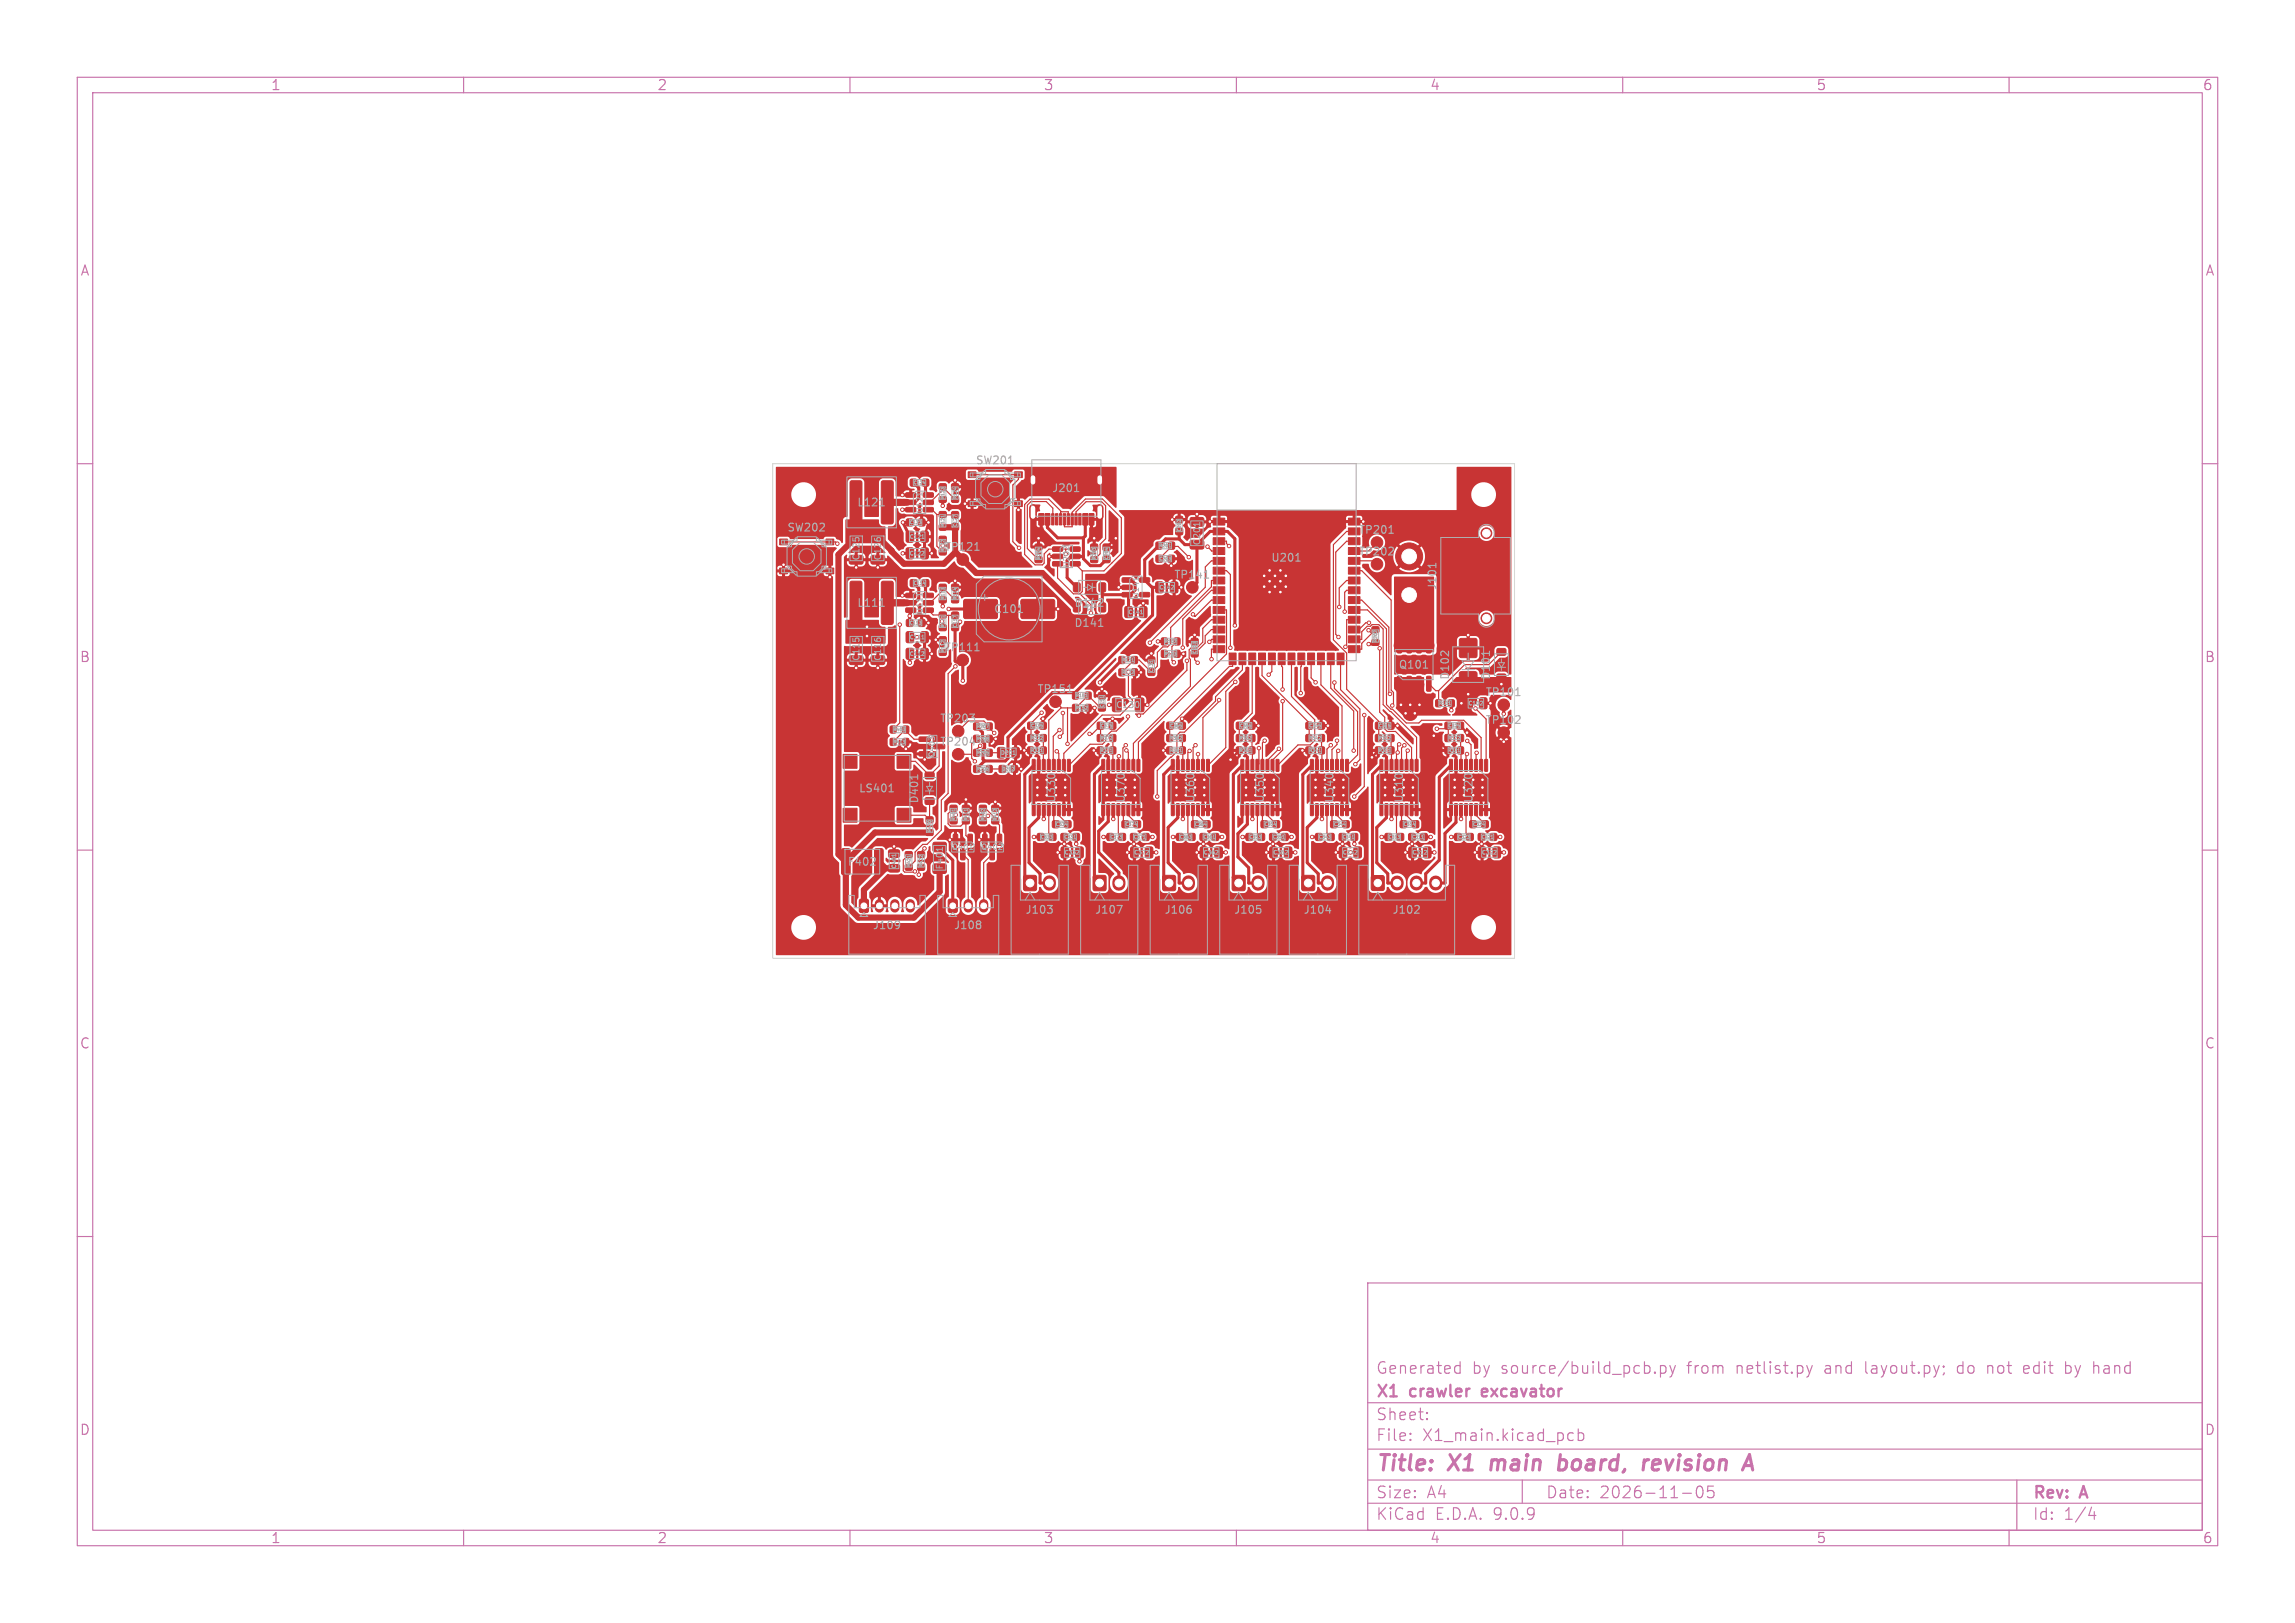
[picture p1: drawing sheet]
<svg xmlns="http://www.w3.org/2000/svg" width="297mm" height="210mm" viewBox="0 0 297 210" stroke-linecap="round" stroke-linejoin="round" font-family="sans-serif">
<defs><g id="words">
<g font-size="2.8" fill="#c872ab">
<text x="178" y="190.9">Title:</text>
<text x="187.7" y="190.9">X1</text>
<text x="193.8" y="190.9">main</text>
<text x="203.4" y="190.9">board,</text>
<text x="215.1" y="190.9">revision</text>
</g>
<g font-size="2.1" fill="#c872ab">
<text x="178" y="178">Generated</text>
<text x="190.5" y="178">by</text>
<text x="194.3" y="178">source/build_pcb.py</text>
<text x="218.5" y="178">from</text>
<text x="225" y="178">netlist.py</text>
<text x="236.5" y="178">and</text>
<text x="241.9" y="178">layout.py;</text>
<text x="254" y="178">do</text>
<text x="258" y="178">not</text>
<text x="262.9" y="178">edit</text>
<text x="268.4" y="178">by</text>
<text x="272.2" y="178">hand</text>
<text x="178" y="184">Sheet:</text>
<text x="178" y="181.2">X1</text>
<text x="182.6" y="181.2">crawler</text>
<text x="192.5" y="181.2">excavator</text>
<text x="178" y="186.7">File:</text>
<text x="184.1" y="186.7">X1_main.kicad_pcb</text>
<text x="178" y="196.9">KiCad</text>
<text x="178" y="194.1">Size:</text>
<text x="184.7" y="194.1">A4</text>
<text x="185.7" y="196.9">E.D.A.</text>
<text x="193.3" y="196.9">9.0.9</text>
<text x="200" y="194.1">Date:</text>
<text x="207" y="194.1">2026-11-05</text>
<text x="263" y="194.3">Rev:</text>
<text x="263" y="196.9">Id:</text>
<text x="267.1" y="196.9">1/4</text>
<text x="269.4" y="194.3">A</text>
</g>
<g font-size="1.8" fill="#c872ab">
<text x="35" y="11.9">1</text>
<text x="85" y="11.9">2</text>
<text x="135" y="11.9">3</text>
<text x="185" y="11.9">4</text>
<text x="235" y="11.9">5</text>
<text x="285" y="11.9">6</text>
<text x="10.3" y="35.9">A</text>
<text x="285.4" y="35.9">A</text>
<text x="10.3" y="85.9">B</text>
<text x="285.3" y="85.9">B</text>
<text x="10.3" y="135.9">C</text>
<text x="285.3" y="135.9">C</text>
<text x="10.3" y="185.9">D</text>
<text x="285.3" y="185.9">D</text>
<text x="35" y="199.9">1</text>
<text x="85" y="199.9">2</text>
<text x="135" y="199.9">3</text>
<text x="185" y="199.9">4</text>
<text x="235" y="199.9">5</text>
<text x="285" y="199.9">6</text>
</g>
<g font-size="1.4" fill="#afafaf">
<text x="110.8" y="65.7">L121</text>
<text x="126.2" y="60.3">SW201</text>
<text x="136.1" y="63.9">J201</text>
<text x="101.8" y="69">SW202</text>
<text x="122.2" y="71.5">TP121</text>
<text x="175.8" y="69.3">TP201</text>
<text x="151.9" y="75.1">TP141</text>
<text x="164.4" y="72.9">U201</text>
<text x="175.8" y="72.1">TP202</text>
<text x="186.1" y="76.4" transform="rotate(-90 186.1 76.4)">J101</text>
<text x="110.8" y="78.7">L111</text>
<text x="128.5" y="79.5">C101</text>
<text x="138.9" y="78.7">D142</text>
<text x="138.9" y="81.3">D141</text>
<text x="122.2" y="84.5">TP111</text>
<text x="134.2" y="89.9">TP151</text>
<text x="180.9" y="86.7">Q101</text>
<text x="187.7" y="88.1" transform="rotate(-90 187.7 88.1)">D102</text>
<text x="193" y="88.1" transform="rotate(-90 193 88.1)">D101</text>
<text x="121.6" y="93.7">TP203</text>
<text x="192.2" y="90.3">TP101</text>
<text x="192.2" y="93.9">TP102</text>
<text x="121.6" y="96.7">TP204</text>
<text x="111.1" y="102.7">LS401</text>
<text x="119" y="104.1" transform="rotate(-90 119 104.1)">D401</text>
<text x="109.6" y="112.2">F402</text>
<text x="132.6" y="118.4">J103</text>
<text x="141.6" y="118.4">J107</text>
<text x="150.6" y="118.4">J106</text>
<text x="159.6" y="118.4">J105</text>
<text x="168.6" y="118.4">J104</text>
<text x="180.1" y="118.4">J102</text>
<text x="112.9" y="120.4">J109</text>
<text x="123.4" y="120.4">J108</text>
</g>
<g font-size="1.4" fill="#fff">
<text x="136.8" y="104" transform="rotate(-90 136.8 104)">U330</text>
<text x="145.8" y="104" transform="rotate(-90 145.8 104)">U370</text>
<text x="154.8" y="104" transform="rotate(-90 154.8 104)">U360</text>
<text x="163.8" y="104" transform="rotate(-90 163.8 104)">U350</text>
<text x="172.8" y="104" transform="rotate(-90 172.8 104)">U340</text>
<text x="181.8" y="104" transform="rotate(-90 181.8 104)">U310</text>
<text x="190.8" y="104" transform="rotate(-90 190.8 104)">U320</text>
</g>
<g font-size="1.1" fill="#afafaf">
<text x="155.5" y="70.6" transform="rotate(-90 155.5 70.6)">C201</text>
<text x="111.4" y="72.6" transform="rotate(-90 111.4 72.6)">C125</text>
<text x="114.2" y="72.6" transform="rotate(-90 114.2 72.6)">C126</text>
<text x="111.4" y="85.6" transform="rotate(-90 111.4 85.6)">C115</text>
<text x="114.2" y="85.6" transform="rotate(-90 114.2 85.6)">C116</text>
<text x="144.4" y="91.8">C130</text>
<text x="122.2" y="112.6" transform="rotate(-90 122.2 112.6)">F401</text>
</g>
<g font-size="1" fill="#afafaf">
<text x="119.5" y="66.5" transform="rotate(-90 119.5 66.5)">U121</text>
<text x="147.5" y="77.5" transform="rotate(-90 147.5 77.5)">U141</text>
<text x="119.5" y="79.5" transform="rotate(-90 119.5 79.5)">U111</text>
<text x="121.1" y="98.1" transform="rotate(-90 121.1 98.1)">Q403</text>
<text x="123.1" y="110.1">Q401</text>
<text x="126.9" y="110.1">Q402</text>
</g>
<text font-size="1" fill="#fff" x="138.5" y="73.5" transform="rotate(-90 138.5 73.5)">U202</text>
<g font-size=".7" fill="#afafaf">
<text x="117.7" y="69.8">C121</text>
<text x="117.7" y="72">C122</text>
<text x="150" y="76.4">C142</text>
<text x="146" y="79.6">C141</text>
<text x="117.7" y="85">C112</text>
<text x="190" y="91.4">C102</text>
<text x="129.5" y="97.8">D201</text>
<text x="116.1" y="112.4" transform="rotate(-90 116.1 112.4)">C401</text>
<text x="137.7" y="110.7">C332</text>
<text x="146.7" y="110.7">C372</text>
<text x="155.7" y="110.7">C362</text>
<text x="164.7" y="110.7">C352</text>
<text x="182.7" y="110.7">C312</text>
<text x="191.7" y="110.7">C322</text>
</g>
<g font-size=".7" fill="#fff">
<text x="117.7" y="82.8">C111</text>
<text x="173.7" y="110.7">C342</text>
</g>
<g font-size=".6" fill="#afafaf">
<text x="118.2" y="62.7">C124</text>
<text x="122.3" y="64.6" transform="rotate(-90 122.3 64.6)">R123</text>
<text x="123.9" y="64.6" transform="rotate(-90 123.9 64.6)">R124</text>
<text x="117.7" y="67.9">C123</text>
<text x="122.3" y="68.2" transform="rotate(-90 122.3 68.2)">R121</text>
<text x="123.9" y="68.2" transform="rotate(-90 123.9 68.2)">C127</text>
<text x="150" y="70.9">R201</text>
<text x="152.9" y="68.8" transform="rotate(-90 152.9 68.8)">C202</text>
<text x="118.2" y="75.7">C114</text>
<text x="122.3" y="77.6" transform="rotate(-90 122.3 77.6)">R113</text>
<text x="123.9" y="77.6" transform="rotate(-90 123.9 77.6)">R114</text>
<text x="134.7" y="72.4" transform="rotate(-90 134.7 72.4)">R204</text>
<text x="141.9" y="72.4" transform="rotate(-90 141.9 72.4)">R203</text>
<text x="143.5" y="72.4" transform="rotate(-90 143.5 72.4)">C204</text>
<text x="150" y="72.6">C203</text>
<text x="117.7" y="80.9">C113</text>
<text x="123.9" y="81.2" transform="rotate(-90 123.9 81.2)">C117</text>
<text x="150.7" y="83.3">R102</text>
<text x="178.3" y="83.1" transform="rotate(-90 178.3 83.1)">R202</text>
<text x="122.3" y="84.4" transform="rotate(-90 122.3 84.4)">R112</text>
<text x="145.2" y="85.7">R131</text>
<text x="149.3" y="87" transform="rotate(-90 149.3 87)">C131</text>
<text x="150.7" y="84.9">R103</text>
<text x="154.9" y="84.6" transform="rotate(-90 154.9 84.6)">C103</text>
<text x="115.6" y="94.7">R403</text>
<text x="126.4" y="94.3">R207</text>
<text x="126.4" y="95.9">R208</text>
<text x="133.4" y="94.2">C335</text>
<text x="133.4" y="95.8">R332</text>
<text x="139.2" y="91.9">R152</text>
<text x="139.2" y="90.3">R151</text>
<text x="142.4" y="94.2">C375</text>
<text x="142.4" y="95.8">R372</text>
<text x="142.9" y="91.6" transform="rotate(-90 142.9 91.6)">C151</text>
<text x="151.4" y="95.8">R362</text>
<text x="151.4" y="94.2">C365</text>
<text x="160.4" y="95.8">R352</text>
<text x="160.4" y="94.2">C355</text>
<text x="169.4" y="94.2">C345</text>
<text x="169.4" y="95.8">R342</text>
<text x="178.4" y="95.8">R312</text>
<text x="178.4" y="94.2">C315</text>
<text x="186.2" y="91.3">R101</text>
<text x="187.4" y="94.2">C325</text>
<text x="187.4" y="95.8">R322</text>
<text x="115.6" y="96.3">R413</text>
<text x="126.4" y="99.8">R206</text>
<text x="126.4" y="97.7">R205</text>
<text x="129.7" y="99.8">D202</text>
<text x="133.4" y="97.4">R331</text>
<text x="142.4" y="97.4">R371</text>
<text x="151.4" y="97.4">R361</text>
<text x="160.4" y="97.4">R351</text>
<text x="169.4" y="97.4">R341</text>
<text x="178.4" y="97.4">R311</text>
<text x="187.4" y="97.4">R321</text>
<text x="120.6" y="107.7" transform="rotate(-90 120.6 107.7)">R420</text>
<text x="125.3" y="106.2" transform="rotate(-90 125.3 106.2)">R411</text>
<text x="127.5" y="106.2" transform="rotate(-90 127.5 106.2)">R402</text>
<text x="129.1" y="106.2" transform="rotate(-90 129.1 106.2)">R412</text>
<text x="136.6" y="106.9">C334</text>
<text x="145.6" y="106.9">C374</text>
<text x="154.6" y="106.9">C364</text>
<text x="163.6" y="106.9">C354</text>
<text x="172.6" y="106.9">C344</text>
<text x="181.6" y="106.9">C314</text>
<text x="190.6" y="106.9">C324</text>
<text x="117.9" y="112.2" transform="rotate(-90 117.9 112.2)">R421</text>
<text x="119.5" y="112.2" transform="rotate(-90 119.5 112.2)">R422</text>
<text x="134.6" y="108.6">C333</text>
<text x="137.7" y="108.6">C331</text>
<text x="143.6" y="108.6">C373</text>
<text x="146.7" y="108.6">C371</text>
<text x="152.6" y="108.6">C363</text>
<text x="155.7" y="108.6">C361</text>
<text x="161.6" y="108.6">C353</text>
<text x="164.7" y="108.6">C351</text>
<text x="170.6" y="108.6">C343</text>
<text x="173.7" y="108.6">C341</text>
<text x="179.6" y="108.6">C313</text>
<text x="182.7" y="108.6">C311</text>
<text x="188.6" y="108.6">C323</text>
<text x="191.7" y="108.6">C321</text>
</g>
<g font-size=".6" fill="#fff">
<text x="122.3" y="71.4" transform="rotate(-90 122.3 71.4)">R122</text>
<text x="122.3" y="81.2" transform="rotate(-90 122.3 81.2)">R111</text>
<text x="145.2" y="87.3">R132</text>
<text x="123.7" y="106.2" transform="rotate(-90 123.7 106.2)">R401</text>
</g>
</g></defs>
<g fill="none" stroke="#c872ab" stroke-width=".15">
<path d="M10 10h277v190h-277zM12 12h273v186h-273zM60 10v2M110 10v2M160 10v2M210 10v2M260 10v2M10 60h2M285 60h2M10 110h2M285 110h2M10 160h2"/>
<path d="M177 166h108v32h-108zM188.4 176.8l.1-.1 .5 .1M188.4 177.6l.1 .1 .5-.1M189 176.2v1.5M214.2 177.6v.1M214.2 177.6h-.1l.1 .1M214.9 176.8l.4-.1 .3 .3v.4l-.1 .2-.2 .1-.4-.1M214.9 176.7v1.5M216.1 176.7l.4 1M216.5 177.7l-.2 .4-.2 .1M216.8 176.7l-.3 1M233.8 176.7l.4 1"/>
<path d="M234.2 177.7l-.2 .4-.2 .1M234.5 176.7l-.3 1M251.5 176.8h.1l-.1 .1M251.5 176.8v.1M251.6 177.6l-.1 .3M253.4 176.8l-.1 .2 .1 .6M257.2 176.7v1M257.5 176.7l-.3 .1M262.4 176.7h-.3l-.2 .2 .1 .7 .4 .1M262.6 177.1l-.7 .1M267.3 177.6l.2 .1 .4-.1M267.3 176.8l.2-.1 .4 .1"/>
<path d="M267.3 176.2v1.5M271.2 176.7h.2l.2 .2M285 160h2M60 198v2M110 198v2M160 198v2M177 194.5h108M177 191.5h108M177 187.5h108M177 181.5h108M182.5 186.3h.1l-.1 .1M182.5 186.3v.1"/>
<path d="M182.5 185.5v.1M182.5 185.5h.1l-.1 .1M184.7 183.6v.1M184.7 183.6h-.1l.1 .1M184.7 182.8v.1M184.7 182.8h-.1l.1 .1M197 191.5v3M203 186.3l.2 .1 .4-.1M203.6 185.5l-.4-.1-.2 .1M204.2 185.5l.5-.1 .3 .3v.4l-.2 .2-.1 .1-.5-.1M204.2 184.9v1.5M210 198v2"/>
<path d="M217.7 193.2h1.2M219.7 192.4a.36 .36 0 0 1 .6 .2 .77 .77 0 0 1-.4 1.2 1 1 0 0 1-.2-1.4zM221.7 192.3h-.7v.7l.2-.1h.5l.1 .3-.1 .5-.2 .1h-.3l-.2-.1M260 198v2M261 191.5v6.5M270.7 195l-.4 1.1h.9M271 195.6v1"/>
</g>
<path d="M193.1 188.9l-.2 1.3M201.8 189l.2-.1 .6 .1M201.9 188.2l-.2 2M202.6 190a.66 .66 0 0 1-.9 .1M212.8 188.9l-.2 1.3M213.4 188.9a.59 .59 0 0 0-.6 .4M214.6 188.9l-.6 .1-.1 .2-.1 .7 .1 .2 .2 .1h.3M214.8 189.4l-.9 .1M226.4 188.2l.4 2" fill="none" stroke="#c872ab" stroke-width=".4"/>
<path d="M191.8 179.8v.1v.7M192.5 180l-.7 .2" fill="none" stroke="#c872ab" stroke-width=".3"/>
<g fill="#c83434" stroke="#c83434" stroke-width=".13">
<path d="M117.3 67.2l.2-.1 .6 .1 .1 .2-.1 .6-.2 .1-.6-.1v-.1z"/>
<path d="M118.9 67.2l.1-.1 .7 .1v.2v.6l-.2 .1-.6-.1-.1-.1z"/>
<path d="M185.8 90.6h.7v.8h-.7z"/>
<path d="M187.5 90.6h.7v.8h-.7z"/>
<path d="M123 105.9h.8v.7h-.8z"/>
<path d="M123 104.2h.8v.7h-.8z"/>
<path d="M136.2 70.8h1.2l.1 .1v.4l-.1 .1-1.1-.1-.1-.1z"/>
<path d="M136.2 71.7h1.2l.1 .2v.3l-.1 .1h-1.1l-.1-.1z"/>
<path d="M136.2 72.7h1.2l.1 .1v.4l-.1 .1-1.1-.1-.1-.1z"/>
<path d="M138.5 72.7h1.2l.1 .1v.4l-.1 .1-1.1-.1-.1-.1z"/>
<path d="M138.5 71.7h1.2l.1 .2v.3l-.1 .1h-1.1l-.1-.1z"/>
<path d="M138.5 70.8h1.2l.1 .1v.4l-.1 .1-1.1-.1-.1-.1z"/>
<path d="M183.2 98.3h.2l.1 .1v1.3l-.1 .1h-.2l-.1-.1z"/>
<path d="M182.5 98.3h.3l.1 .1v1.3l-.1 .1h-.3v-.1z"/>
<path d="M181.9 98.3h.2l.1 .1v1.3l-.1 .1h-.2l-.1-.1z"/>
<path d="M181.2 98.3h.3l.1 .1v1.3l-.1 .1h-.3v-.1z"/>
<path d="M180.6 98.3h.2l.1 .1v1.3l-.1 .1h-.2l-.1-.1z"/>
<path d="M179.9 98.3h.3l.1 .1v1.3l-.1 .1h-.3v-.1z"/>
<path d="M179.3 98.3h.2l.1 .1v1.3l-.1 .1h-.2l-.1-.1z"/>
<path d="M178.6 98.3h.3l.1 .1v1.3l-.1 .1h-.3v-.1z"/>
<path d="M178.6 104h.3l.1 .1v1.4l-.1 .1-.3-.1z"/>
<path d="M179.3 104h.2l.1 .1v1.4l-.1 .1-.2-.1h-.1z"/>
<path d="M179.9 104h.3l.1 .1v1.4l-.1 .1-.3-.1z"/>
<path d="M180.6 104h.2l.1 .1v1.4l-.1 .1-.2-.1h-.1z"/>
<path d="M181.2 104h.3l.1 .1v1.4l-.1 .1-.3-.1z"/>
<path d="M181.9 104h.2l.1 .1v1.4l-.1 .1-.2-.1h-.1z"/>
<path d="M182.5 104h.3l.1 .1v1.4l-.1 .1-.3-.1z"/>
<path d="M183.2 104h.2l.1 .1v1.4l-.1 .1-.2-.1h-.1z"/>
<path d="M178.5 100.2h5.1v3.4h-5.1z"/>
<path d="M141.2 72.1h.8v.7h-.8z"/>
<path d="M141.2 70.4h.8v.7h-.8z"/>
<path d="M144.8 86.6h.7v.8h-.7z"/>
<path d="M146.5 86.6h.7v.8h-.7z"/>
<path d="M142.3 75.5l.1-.1 .6 .1 .1 .1-.1 .9-.1 .1-.6-.1-.1-.1z"/>
<path d="M139 75.5l.1-.1 .6 .1 .1 .1-.1 .9-.1 .1-.6-.1-.1-.1z"/>
<path d="M115.2 95.6h.7v.8h-.7z"/>
<path d="M116.9 95.6h.7v.8h-.7z"/>
<path d="M150.5 113.3h.2h1.4v.2v1.5v.2l-.2 .1-1.4-.1v-.2v-1.5z"/>
<path d="M126.8 105.9h.8v.7h-.8z"/>
<path d="M126.8 104.2h.8v.7h-.8z"/>
<path d="M161.7 95.1h.7v.8h-.7z"/>
<path d="M160 95.1h.7v.8h-.7z"/>
<path d="M121.6 80.9h.8v.7h-.8z"/>
<path d="M121.6 79.2h.8v.7h-.8z"/>
<path d="M160 93.5l.2-.1 .6 .1 .1 .2-.1 .6-.2 .1-.6-.1v-.1z"/>
<path d="M161.6 93.5l.1-.1 .7 .1v.2v.6l-.2 .1-.6-.1-.1-.1z"/>
<path d="M109.1 97.6h1.8v1.8h-1.8z"/>
<path d="M109.1 104.6h1.8v1.8h-1.8z"/>
<path d="M116.1 104.6h1.8v1.8h-1.8z"/>
<path d="M116.1 97.6h1.8v1.8h-1.8z"/>
<path d="M125.3 61.1h1v.7h-1z"/>
<path d="M131.3 61.1h1v.7h-1z"/>
<path d="M125.3 64.8h1v.8h-1z"/>
<path d="M131.3 64.8h1v.8h-1z"/>
<path d="M142.3 78.1l.1-.1 .6 .1 .1 .1-.1 .9-.1 .1-.6-.1-.1-.1z"/>
<path d="M126 99.1h.7v.8h-.7z"/>
<path d="M127.7 99.1h.7v.8h-.7z"/>
<path d="M142 93.5l.2-.1 .6 .1 .1 .2-.1 .6-.2 .1-.6-.1v-.1z"/>
<path d="M143.6 93.5l.1-.1 .7 .1v.2v.6l-.2 .1-.6-.1-.1-.1z"/>
<path d="M156.2 98.3h.2l.1 .1v1.3l-.1 .1h-.2l-.1-.1z"/>
<path d="M155.5 98.3h.3l.1 .1v1.3l-.1 .1h-.3v-.1z"/>
<path d="M154.9 98.3h.2l.1 .1v1.3l-.1 .1h-.2l-.1-.1z"/>
<path d="M154.2 98.3h.3l.1 .1v1.3l-.1 .1h-.3v-.1z"/>
<path d="M153.6 98.3h.2l.1 .1v1.3l-.1 .1h-.2l-.1-.1z"/>
<path d="M152.9 98.3h.3l.1 .1v1.3l-.1 .1h-.3v-.1z"/>
<path d="M152.3 98.3h.2l.1 .1v1.3l-.1 .1h-.2l-.1-.1z"/>
<path d="M151.6 98.3h.3l.1 .1v1.3l-.1 .1h-.3v-.1z"/>
<path d="M151.6 104h.3l.1 .1v1.4l-.1 .1-.3-.1z"/>
<path d="M152.3 104h.2l.1 .1v1.4l-.1 .1-.2-.1h-.1z"/>
<path d="M152.9 104h.3l.1 .1v1.4l-.1 .1-.3-.1z"/>
<path d="M153.6 104h.2l.1 .1v1.4l-.1 .1-.2-.1h-.1z"/>
<path d="M154.2 104h.3l.1 .1v1.4l-.1 .1-.3-.1z"/>
<path d="M154.9 104h.2l.1 .1v1.4l-.1 .1-.2-.1h-.1z"/>
<path d="M155.5 104h.3l.1 .1v1.4l-.1 .1-.3-.1z"/>
<path d="M156.2 104h.2l.1 .1v1.4l-.1 .1-.2-.1h-.1z"/>
<path d="M151.6 100.2h5v3.4h-5z"/>
<path d="M161.7 96.7h.7v.8h-.7z"/>
<path d="M160 96.7h.7v.8h-.7z"/>
<path d="M177.6 82.8h.8v.7h-.8z"/>
<path d="M177.6 81.1h.8v.7h-.8z"/>
<path d="M121.6 71.1h.8v.7h-.8z"/>
<path d="M121.6 69.4h.8v.7h-.8z"/>
<path d="M188.7 96.7h.7v.8h-.7z"/>
<path d="M187 96.7h.7v.8h-.7z"/>
<path d="M125.3 108l.4-.1 .1 .1v1.3v.1h-.4l-.1-.1z"/>
<path d="M123.4 108l.4-.1 .1 .1v1.3v.1h-.4l-.1-.1z"/>
<path d="M124.3 109.8h.4l.2 .1v1.2l-.1 .2h-.4l-.1-.1z"/>
<path d="M138.9 107.9l.1-.1 .7 .1v.2v.6l-.2 .1-.6-.1-.1-.1z"/>
<path d="M137.3 107.9l.2-.1 .6 .1 .1 .2-.1 .6-.2 .1-.6-.1v-.1z"/>
<path d="M112.8 82l.1-.1h1.4l.2 .3v.7l-.2 .2-1.4-.1-.2-.2z"/>
<path d="M112.8 84.9h.1h1.4l.2 .2v.7l-.2 .2h-1.4l-.2-.2z"/>
<path d="M165.9 107.9l.1-.1 .7 .1v.2v.6l-.2 .1-.6-.1-.1-.1z"/>
<path d="M164.3 107.9l.2-.1 .6 .1 .1 .2-.1 .6-.2 .1-.6-.1v-.1z"/>
<path d="M179.7 96.7h.7v.8h-.7z"/>
<path d="M178 96.7h.7v.8h-.7z"/>
<path d="M165.2 98.3h.2l.1 .1v1.3l-.1 .1h-.2l-.1-.1z"/>
<path d="M164.5 98.3h.3l.1 .1v1.3l-.1 .1h-.3v-.1z"/>
<path d="M163.9 98.3h.2l.1 .1v1.3l-.1 .1h-.2l-.1-.1z"/>
<path d="M163.2 98.3h.3l.1 .1v1.3l-.1 .1h-.3v-.1z"/>
<path d="M162.6 98.3h.2l.1 .1v1.3l-.1 .1h-.2l-.1-.1z"/>
<path d="M161.9 98.3h.3l.1 .1v1.3l-.1 .1h-.3v-.1z"/>
<path d="M161.3 98.3h.2l.1 .1v1.3l-.1 .1h-.2l-.1-.1z"/>
<path d="M160.6 98.3h.3l.1 .1v1.3l-.1 .1h-.3v-.1z"/>
<path d="M160.6 104h.3l.1 .1v1.4l-.1 .1-.3-.1z"/>
<path d="M161.3 104h.2l.1 .1v1.4l-.1 .1-.2-.1h-.1z"/>
<path d="M161.9 104h.3l.1 .1v1.4l-.1 .1-.3-.1z"/>
<path d="M162.6 104h.2l.1 .1v1.4l-.1 .1-.2-.1h-.1z"/>
<path d="M163.2 104h.3l.1 .1v1.4l-.1 .1-.3-.1z"/>
<path d="M163.9 104h.2l.1 .1v1.4l-.1 .1-.2-.1h-.1z"/>
<path d="M164.5 104h.3l.1 .1v1.4l-.1 .1-.3-.1z"/>
<path d="M165.2 104h.2l.1 .1v1.4l-.1 .1-.2-.1h-.1z"/>
<path d="M160.5 100.2h5v3.4h-5z"/>
<path d="M187 93.5l.2-.1 .6 .1 .1 .2-.1 .6-.2 .1-.6-.1v-.1z"/>
<path d="M188.6 93.5l.1-.1 .7 .1v.2v.6l-.2 .1-.6-.1-.1-.1z"/>
<path d="M126 93.6h.7v.8h-.7z"/>
<path d="M127.7 93.6h.7v.8h-.7z"/>
<path d="M117.3 80.2l.2-.1 .6 .1 .1 .2-.1 .6-.2 .1-.6-.1v-.1z"/>
<path d="M118.9 80.2l.1-.1 .7 .1v.2v.6l-.2 .1-.6-.1-.1-.1z"/>
<path d="M135.8 107.9l.2-.1 .6 .1 .1 .2-.1 .6-.2 .1-.6-.1v-.1z"/>
<path d="M134.3 107.9l.1-.1 .7 .1v.2v.6l-.2 .1-.6-.1-.1-.1z"/>
<path d="M119.4 62h.1h.7v.2v.7h-.2h-.6l-.1-.2z"/>
<path d="M117.8 62h.2h.6l.1 .2-.1 .7h-.1h-.7v-.2z"/>
<path d="M144 90.4l.8-.1 .3 .2v1.4l-.2 .2h-.7l-.2-.2-.1-1.3z"/>
<path d="M147 90.4l.8-.1 .2 .2v1.4l-.1 .2h-.8l-.2-.2v-1.3z"/>
<path d="M100.9 69.8h1v.7h-1z"/>
<path d="M106.9 69.8h1v.7h-1z"/>
<path d="M100.9 73.5h1v.8h-1z"/>
<path d="M106.9 73.5h1v.8h-1z"/>
<path d="M142.2 91.2l.2-.1 .6 .1 .1 .2-.1 .6h-.2h-.6l-.1-.2z"/>
<path d="M142.2 89.6h.2h.6l.1 .2-.1 .6-.2 .1-.6-.1-.1-.1z"/>
<path d="M118.8 111.9h.8v.7h-.8z"/>
<path d="M118.8 110.2h.8v.7h-.8z"/>
<path d="M148.3 109.6h.6l.3 .1v1.1l-.2 .2h-.6l-.2-.1v-1.1z"/>
<path d="M146.4 109.6h.6l.3 .1v1.1l-.2 .2h-.5l-.3-.1v-1.1z"/>
<path d="M166.3 109.6h.6l.3 .1v1.1l-.2 .2h-.6l-.2-.1v-1.1z"/>
<path d="M164.4 109.6h.7l.2 .1v1.1l-.2 .2h-.6l-.2-.1v-1.1z"/>
<path d="M133 93.5l.2-.1 .6 .1 .1 .2-.1 .6-.2 .1-.6-.1v-.1z"/>
<path d="M134.6 93.5l.1-.1 .7 .1v.2v.6l-.2 .1-.6-.1-.1-.1z"/>
<path d="M175.3 109.6h.7l.2 .1v1.1l-.2 .2h-.5l-.3-.1v-1.1z"/>
<path d="M173.4 109.6h.7l.2 .1v1.1l-.2 .2h-.5l-.3-.1v-1.1z"/>
<path d="M119.9 107.4h.8v.7h-.8z"/>
<path d="M119.9 105.7h.8v.7h-.8z"/>
<path d="M132.5 113.3h.2h1.4v.2v1.5v.2l-.2 .1-1.4-.1-.1-.2v-1.5z"/>
<path d="M189.8 107.9l.2-.1 .6 .1 .1 .2-.1 .6-.2 .1-.6-.1v-.1z"/>
<path d="M188.3 107.9l.1-.1 .7 .1v.2v.6l-.2 .1-.6-.1-.1-.1z"/>
<path d="M193.8 87.3l.1-.1 .9 .1 .1 .1-.1 .6-.1 .1-.9-.1-.1-.1z"/>
<path d="M193.8 84l.1-.1 .9 .1 .1 .1-.1 .6-.1 .1-.9-.1-.1-.1z"/>
<path d="M124.8 77.6h.1h4l.2 .2v2.1l-.2 .2-4-.1-.2-.2v-2z"/>
<path d="M132.2 77.6h.2h3.9l.2 .2v2.1l-.3 .2-3.9-.1-.2-.2v-2z"/>
<path d="M150.3 82.6h.7v.8h-.7z"/>
<path d="M152 82.6h.7v.8h-.7z"/>
<path d="M180.8 87.5h.4l.2 .1v1.7l-.1 .1-.4 .1-.1-.1z"/>
<path d="M182.1 87.5h.4l.2 .1v1.7l-.1 .1-.4 .1-.1-.1z"/>
<path d="M183.4 87.5h.4l.1 .1v1.7l-.1 .1-.3 .1-.2-.1z"/>
<path d="M184.6 87.5h.5l.1 .1v1.7l-.1 .1-.3 .1-.2-.1z"/>
<path d="M184.6 82.6h.5h.1v1.8l-.1 .1h-.3l-.2-.1z"/>
<path d="M183.4 82.6h.4h.1v1.8l-.1 .1h-.3l-.2-.1z"/>
<path d="M182.1 82.6h.4h.2v1.8l-.1 .1h-.4l-.1-.1z"/>
<path d="M180.8 82.6h.4h.2v1.8l-.1 .1h-.4l-.1-.1z"/>
<path d="M117.2 111.9h.8v.7h-.8z"/>
<path d="M117.2 110.2h.8v.7h-.8z"/>
<path d="M174.2 98.3h.2l.1 .1v1.3l-.1 .1h-.2l-.1-.1z"/>
<path d="M173.5 98.3h.3l.1 .1v1.3l-.1 .1h-.3v-.1z"/>
<path d="M172.9 98.3h.2l.1 .1v1.3l-.1 .1h-.2l-.1-.1z"/>
<path d="M172.2 98.3h.3l.1 .1v1.3l-.1 .1h-.3v-.1z"/>
<path d="M171.6 98.3h.2l.1 .1v1.3l-.1 .1h-.2l-.1-.1z"/>
<path d="M170.9 98.3h.3l.1 .1v1.3l-.1 .1h-.3v-.1z"/>
<path d="M170.3 98.3h.2l.1 .1v1.3l-.1 .1h-.2l-.1-.1z"/>
<path d="M169.6 98.3h.3l.1 .1v1.3l-.1 .1h-.3v-.1z"/>
<path d="M169.6 104h.3l.1 .1v1.4l-.1 .1-.3-.1z"/>
<path d="M170.3 104h.2l.1 .1v1.4l-.1 .1-.2-.1h-.1z"/>
<path d="M170.9 104h.3l.1 .1v1.4l-.1 .1-.3-.1z"/>
<path d="M171.6 104h.2l.1 .1v1.4l-.1 .1-.2-.1h-.1z"/>
<path d="M172.2 104h.3l.1 .1v1.4l-.1 .1-.3-.1z"/>
<path d="M172.9 104h.2l.1 .1v1.4l-.1 .1-.2-.1h-.1z"/>
<path d="M173.5 104h.3l.1 .1v1.4l-.1 .1-.3-.1z"/>
<path d="M174.2 104h.2l.1 .1v1.4l-.1 .1-.2-.1h-.1z"/>
<path d="M169.5 100.2h5v3.4h-5z"/>
<path d="M193.3 109.6h.6l.3 .1v1.1l-.2 .2h-.6l-.2-.1v-1.1z"/>
<path d="M191.4 109.6h.6l.3 .1v1.1l-.2 .2h-.6l-.2-.1v-1.1z"/>
<path d="M124.6 105.9h.8v.7h-.8z"/>
<path d="M124.6 104.2h.8v.7h-.8z"/>
<path d="M184.3 109.6h.6l.3 .1v1.1l-.2 .2h-.6l-.2-.1v-1.1z"/>
<path d="M182.4 109.6h.6l.3 .1v1.1l-.2 .2h-.6l-.2-.1v-1.1z"/>
<path d="M148.6 86.6l.1-.1 .7 .1 .1 .2-.1 .6h-.1h-.7l-.1-.2z"/>
<path d="M148.6 85h.1h.7l.1 .2-.1 .6-.1 .1-.7-.1-.1-.1z"/>
<path d="M130.9 99.1h.8v.8h-.8z"/>
<path d="M129.3 99.1h.8v.8h-.8z"/>
<path d="M117.3 68.8l.7-.1 .2 .2v1l-.1 .3h-.6l-.2-.2-.1-1z"/>
<path d="M119.2 68.8l.7-.1 .2 .2v1l-.1 .3h-.6l-.2-.2-.1-1z"/>
<path d="M154.1 70l.2-.1h1.3l.2 .3v.7l-.3 .2-1.3-.1-.2-.2z"/>
<path d="M154.1 67h.2h1.3l.2 .2v.7l-.3 .2h-1.3l-.2-.2z"/>
<path d="M153.8 107.9l.2-.1 .6 .1 .1 .2-.1 .6-.2 .1-.6-.1v-.1z"/>
<path d="M152.3 107.9l.1-.1 .7 .1v.2v.6l-.2 .1-.6-.1-.1-.1z"/>
<path d="M134.7 95.1h.7v.8h-.7z"/>
<path d="M133 95.1h.7v.8h-.7z"/>
<path d="M149.6 71.9l.2-.1 .6 .1 .1 .2-.1 .6-.2 .1-.6-.1v-.1z"/>
<path d="M151.2 71.9l.1-.1 .7 .1v.2v.6l-.2 .1-.6-.1-.1-.1z"/>
<path d="M147.2 98.3h.2l.1 .1v1.3l-.1 .1h-.2l-.1-.1z"/>
<path d="M146.5 98.3h.3l.1 .1v1.3l-.1 .1h-.3v-.1z"/>
<path d="M145.9 98.3h.2l.1 .1v1.3l-.1 .1h-.2l-.1-.1z"/>
<path d="M145.2 98.3h.3l.1 .1v1.3l-.1 .1h-.3v-.1z"/>
<path d="M144.6 98.3h.2l.1 .1v1.3l-.1 .1h-.2l-.1-.1z"/>
<path d="M143.9 98.3h.3l.1 .1v1.3l-.1 .1h-.3v-.1z"/>
<path d="M143.3 98.3h.2l.1 .1v1.3l-.1 .1h-.2l-.1-.1z"/>
<path d="M142.6 98.3h.3l.1 .1v1.3l-.1 .1h-.3v-.1z"/>
<path d="M142.6 104h.3l.1 .1v1.4l-.1 .1-.3-.1z"/>
<path d="M143.3 104h.2l.1 .1v1.4l-.1 .1-.2-.1h-.1z"/>
<path d="M143.9 104h.3l.1 .1v1.4l-.1 .1-.3-.1z"/>
<path d="M144.6 104h.2l.1 .1v1.4l-.1 .1-.2-.1h-.1z"/>
<path d="M145.2 104h.3l.1 .1v1.4l-.1 .1-.3-.1z"/>
<path d="M145.9 104h.2l.1 .1v1.4l-.1 .1-.2-.1h-.1z"/>
<path d="M146.5 104h.3l.1 .1v1.4l-.1 .1-.3-.1z"/>
<path d="M147.2 104h.2l.1 .1v1.4l-.1 .1-.2-.1h-.1z"/>
<path d="M142.5 100.2h5v3.4h-5z"/>
<path d="M189.6 90.3h.7l.2 .1 .1 1.1-.2 .2h-.6l-.2-.1-.1-1.1z"/>
<path d="M191.5 90.3h.7l.2 .1 .1 1.1-.2 .2h-.6l-.2-.1-.1-1.1z"/>
<path d="M110 69l.1-.1h1.4l.2 .3v.7l-.3 .2-1.3-.1-.2-.2z"/>
<path d="M110 71.9h.1h1.4l.2 .2v.7l-.3 .2h-1.3l-.2-.2z"/>
<path d="M179.7 95.1h.7v.8h-.7z"/>
<path d="M178 95.1h.7v.8h-.7z"/>
<path d="M134.7 96.7h.7v.8h-.7z"/>
<path d="M133 96.7h.7v.8h-.7z"/>
<path d="M192.9 107.9l.1-.1 .7 .1v.2v.6l-.2 .1-.6-.1-.1-.1z"/>
<path d="M191.3 107.9l.2-.1 .6 .1 .1 .2-.1 .6-.2 .1-.6-.1v-.1z"/>
<path d="M181.2 106.2h.2h.6l.1 .2-.1 .7h-.2h-.6v-.2z"/>
<path d="M182.8 106.2h.2h.6v.2v.7h-.2h-.6l-.1-.2z"/>
<path d="M178 93.5l.2-.1 .6 .1 .1 .2-.1 .6-.1 .1-.7-.1v-.1z"/>
<path d="M179.6 93.5l.2-.1 .6 .1v.2v.6l-.2 .1-.6-.1-.1-.1z"/>
<path d="M117.3 83.9h.7l.2 .1v1.1l-.1 .2h-.6l-.2-.1-.1-1.1z"/>
<path d="M119.2 83.9h.7l.2 .1v1.1l-.1 .2h-.6l-.2-.1-.1-1.1z"/>
<path d="M140.9 66.5h.7v1.4h-.7z"/>
<path d="M140.1 66.5h.6v1.4h-.6z"/>
<path d="M139.1 66.5h.3v1.4h-.3z"/>
<path d="M138.1 66.5h.3v1.4h-.3z"/>
<path d="M137.6 66.5h.3v1.4h-.3z"/>
<path d="M136.6 66.5h.3v1.4h-.3z"/>
<path d="M135.2 66.5h.7v1.4h-.7z"/>
<path d="M134.4 66.5h.7v1.4h-.7z"/>
<path d="M136.1 66.5h.3v1.4h-.3z"/>
<path d="M137.1 66.5h.3v1.4h-.3z"/>
<path d="M138.6 66.5h.3v1.4h-.3z"/>
<path d="M139.6 66.5h.3v1.4h-.3z"/>
<path d="M123.2 80.8l.1-.1 .7 .1 .1 .2-.1 .6h-.1h-.7l-.1-.2z"/>
<path d="M123.2 79.2h.1h.7l.1 .2-.1 .6-.1 .1-.7-.1-.1-.1z"/>
<path d="M188.7 95.1h.7v.8h-.7z"/>
<path d="M187 95.1h.7v.8h-.7z"/>
<path d="M138.8 91.2h.7v.8h-.7z"/>
<path d="M140.5 91.2h.7v.8h-.7z"/>
<path d="M131 96.8l.7-.1 .2 .2v1l-.1 .2h-.6l-.2-.2z"/>
<path d="M129.1 96.8l.7-.1 .2 .2 .1 1-.2 .2h-.6l-.2-.2z"/>
<path d="M142.8 72l.1-.1 .7 .1 .1 .2-.1 .6h-.2h-.6l-.1-.2z"/>
<path d="M142.8 70.4h.1h.7l.1 .2-.1 .6-.2 .1-.6-.1-.1-.1z"/>
<path d="M117.2 63.8h1.2l.1 .1v.4l-.1 .1-1.1-.1-.1-.1z"/>
<path d="M117.2 64.7h1.2l.1 .2v.3l-.1 .1h-1.1l-.1-.1z"/>
<path d="M117.2 65.7h1.2l.1 .1v.4l-.1 .1-1.1-.1-.1-.1z"/>
<path d="M119.5 65.7h1.2l.1 .1v.4l-.2 .1-1-.1-.1-.1z"/>
<path d="M119.5 64.7h1.2l.1 .2v.3l-.2 .1h-1l-.1-.1z"/>
<path d="M119.5 63.8h1.2l.1 .1v.4l-.2 .1-1-.1-.1-.1z"/>
<path d="M144.8 85h.7v.8h-.7z"/>
<path d="M146.5 85h.7v.8h-.7z"/>
<path d="M109 109.9l.8-.1 .2 .2v3l-.1 .2h-.8l-.2-.2v-2.9z"/>
<path d="M113.2 109.9l.8-.1 .3 .2v3l-.2 .2h-.7l-.2-.2v-2.9z"/>
<path d="M149.6 75.3h.7l.2 .1v1.1l-.1 .2h-.6l-.2-.1-.1-1.1z"/>
<path d="M151.5 75.3h.7l.2 .1v1.1l-.1 .2h-.6l-.2-.1-.1-1.1z"/>
<path d="M149.6 70.2h.7v.8h-.7z"/>
<path d="M151.3 70.2h.7v.8h-.7z"/>
<path d="M169 93.5l.2-.1 .6 .1 .1 .2-.1 .6-.2 .1-.6-.1v-.1z"/>
<path d="M170.6 93.5l.1-.1 .7 .1v.2v.6l-.2 .1-.6-.1-.1-.1z"/>
<path d="M147.9 107.9l.1-.1 .7 .1v.2v.6l-.2 .1-.6-.1-.1-.1z"/>
<path d="M146.3 107.9l.2-.1 .6 .1 .1 .2-.1 .6-.1 .1-.7-.1v-.1z"/>
<path d="M117.3 70.9h.7l.2 .1v1.1l-.1 .2h-.6l-.2-.1-.1-1.1z"/>
<path d="M119.2 70.9h.7l.2 .1v1.1l-.1 .2h-.6l-.2-.1-.1-1.1z"/>
<path d="M171.8 107.9l.2-.1 .6 .1 .1 .2-.1 .6-.1 .1-.7-.1v-.1z"/>
<path d="M170.3 107.9l.1-.1 .7 .1v.2v.6l-.2 .1-.6-.1-.1-.1z"/>
<path d="M134 72.1h.8v.7h-.8z"/>
<path d="M134 70.4h.8v.7h-.8z"/>
<path d="M121.6 64.3h.8v.7h-.8z"/>
<path d="M121.6 62.6h.8v.7h-.8z"/>
<path d="M157 67h1.5v.9h-1.5z"/>
<path d="M157 68.3h1.5v.9h-1.5z"/>
<path d="M157 69.6h1.5v.9h-1.5z"/>
<path d="M157 70.9h1.5v.9h-1.5z"/>
<path d="M157 72.1h1.5v.9h-1.5z"/>
<path d="M157 73.4h1.5v.9h-1.5z"/>
<path d="M157 74.7h1.5v.9h-1.5z"/>
<path d="M157 75.9h1.5v.9h-1.5z"/>
<path d="M157 77.2h1.5v.9h-1.5z"/>
<path d="M157 78.5h1.5v.9h-1.5z"/>
<path d="M157 79.7h1.5v.9h-1.5z"/>
<path d="M157 81h1.5v.9h-1.5z"/>
<path d="M157 82.3h1.5v.9h-1.5z"/>
<path d="M157 83.6h1.5v.9h-1.5z"/>
<path d="M159.1 84.5h.9v1.5h-.9z"/>
<path d="M160.3 84.5h.9v1.5h-.9z"/>
<path d="M161.6 84.5h.9v1.5h-.9z"/>
<path d="M162.9 84.5h.9v1.5h-.9z"/>
<path d="M164.1 84.5h.9v1.5h-.9z"/>
<path d="M165.4 84.5h.9v1.5h-.9z"/>
<path d="M166.7 84.5h.9v1.5h-.9z"/>
<path d="M168 84.5h.9v1.5h-.9z"/>
<path d="M169.2 84.5h.9v1.5h-.9z"/>
<path d="M170.5 84.5h.9v1.5h-.9z"/>
<path d="M171.8 84.5h.9v1.5h-.9z"/>
<path d="M173 84.5h.9v1.5h-.9z"/>
<path d="M174.5 83.6h1.5v.9h-1.5z"/>
<path d="M174.5 82.3h1.5v.9h-1.5z"/>
<path d="M174.5 81h1.5v.9h-1.5z"/>
<path d="M174.5 79.7h1.5v.9h-1.5z"/>
<path d="M174.5 78.5h1.5v.9h-1.5z"/>
<path d="M174.5 77.2h1.5v.9h-1.5z"/>
<path d="M174.5 75.9h1.5v.9h-1.5z"/>
<path d="M174.5 74.7h1.5v.9h-1.5z"/>
<path d="M174.5 73.4h1.5v.9h-1.5z"/>
<path d="M174.5 72.1h1.5v.9h-1.5z"/>
<path d="M174.5 70.9h1.5v.9h-1.5z"/>
<path d="M174.5 69.6h1.5v.9h-1.5z"/>
<path d="M174.5 68.3h1.5v.9h-1.5z"/>
<path d="M174.5 67h1.5v.9h-1.5z"/>
<path d="M163 73.3h3.9v3.9h-3.9z"/>
<path d="M177.5 113.4l.2-.1 1.4 .1v.1v1.5v.2h-.2h-1.4l-.1-.2v-1.5z"/>
<path d="M129.1 108l.4-.1 .1 .1 .1 1.3-.1 .1h-.4l-.1-.1z"/>
<path d="M127.2 108l.4-.1 .1 .1 .1 1.3-.1 .1h-.4l-.1-.1z"/>
<path d="M128.1 109.8h.4l.2 .1v1.2l-.1 .2h-.4l-.1-.1z"/>
<path d="M138.2 98.3h.2l.1 .1v1.3l-.1 .1h-.2l-.1-.1z"/>
<path d="M137.5 98.3h.3l.1 .1v1.3l-.1 .1h-.3v-.1z"/>
<path d="M136.9 98.3h.2l.1 .1v1.3l-.1 .1h-.2l-.1-.1z"/>
<path d="M136.2 98.3h.3l.1 .1v1.3l-.1 .1h-.3v-.1z"/>
<path d="M135.6 98.3h.2l.1 .1v1.3l-.1 .1h-.2l-.1-.1z"/>
<path d="M134.9 98.3h.3l.1 .1v1.3l-.1 .1h-.3v-.1z"/>
<path d="M134.3 98.3h.2l.1 .1v1.3l-.1 .1h-.2l-.1-.1z"/>
<path d="M133.6 98.3h.3l.1 .1v1.3l-.1 .1h-.3v-.1z"/>
<path d="M133.6 104h.3l.1 .1v1.4l-.1 .1-.3-.1z"/>
<path d="M134.3 104h.2l.1 .1v1.4l-.1 .1-.2-.1h-.1z"/>
<path d="M134.9 104h.3l.1 .1v1.4l-.1 .1-.3-.1z"/>
<path d="M135.6 104h.2l.1 .1v1.4l-.1 .1-.2-.1h-.1z"/>
<path d="M136.2 104h.3l.1 .1v1.4l-.1 .1-.3-.1z"/>
<path d="M136.9 104h.2l.1 .1v1.4l-.1 .1-.2-.1h-.1z"/>
<path d="M137.5 104h.3l.1 .1v1.4l-.1 .1-.3-.1z"/>
<path d="M138.2 104h.2l.1 .1v1.4l-.1 .1-.2-.1h-.1z"/>
<path d="M133.5 100.2h5v3.4h-5z"/>
<path d="M154.2 84.2l.1-.1 .7 .1 .1 .2-.1 .6h-.2h-.6l-.1-.2z"/>
<path d="M154.2 82.6h.1h.7l.1 .2-.1 .6-.2 .1-.6-.1-.1-.1z"/>
<path d="M126 97h.7v.8h-.7z"/>
<path d="M127.7 97h.7v.8h-.7z"/>
<path d="M121.6 67.9h.8v.7h-.8z"/>
<path d="M121.6 66.2h.8v.7h-.8z"/>
<path d="M143.7 95.1h.7v.8h-.7z"/>
<path d="M142 95.1h.7v.8h-.7z"/>
<path d="M170.7 96.7h.7v.8h-.7z"/>
<path d="M169 96.7h.7v.8h-.7z"/>
<path d="M159.5 113.3h.2h1.4v.2v1.5v.2l-.2 .1-1.4-.1-.1-.2v-1.5z"/>
<path d="M152.7 95.1h.7v.8h-.7z"/>
<path d="M151 95.1h.7v.8h-.7z"/>
<path d="M141.5 113.3h.2h1.4l.1 .2v1.5l-.1 .2-.2 .1-1.4-.1-.1-.2v-1.5z"/>
<path d="M174.9 107.9l.1-.1 .7 .1v.2v.6l-.2 .1-.6-.1-.1-.1z"/>
<path d="M173.3 107.9l.2-.1 .6 .1 .1 .2-.1 .6-.2 .1-.6-.1v-.1z"/>
<path d="M117.3 81.8l.7-.1 .2 .2v1l-.1 .3h-.6l-.2-.2-.1-1z"/>
<path d="M119.2 81.8l.7-.1 .2 .2v1l-.1 .3h-.6l-.2-.2-.1-1z"/>
<path d="M145.6 78.5h.7l.2 .1 .1 1.1-.2 .2h-.6l-.2-.1-.1-1.1z"/>
<path d="M147.5 78.5h.7l.2 .1v1.1l-.1 .2h-.6l-.2-.1-.1-1.1z"/>
<path d="M121.6 77.3h.8v.7h-.8z"/>
<path d="M121.6 75.6h.8v.7h-.8z"/>
<path d="M138.8 89.6h.7v.8h-.7z"/>
<path d="M140.5 89.6h.7v.8h-.7z"/>
<path d="M172.2 106.2h.2h.6l.1 .2-.1 .7h-.2h-.6v-.2z"/>
<path d="M173.8 106.2h.1h.7v.2v.7h-.2h-.6l-.1-.2z"/>
<path d="M143.7 96.7h.7v.8h-.7z"/>
<path d="M142 96.7h.7v.8h-.7z"/>
<path d="M111.3 116.4l.8-.1 .3 .2v1.3l-.2 .3h-.8l-.2-.2v-1.3z"/>
<path d="M162.8 107.9l.2-.1 .6 .1 .1 .2-.1 .6-.2 .1-.6-.1v-.1z"/>
<path d="M161.3 107.9l.1-.1 .7 .1v.2v.6l-.2 .1-.6-.1-.1-.1z"/>
<path d="M114.1 75.3l1.3-.1 .2 .2v5.2l-.2 .2h-1.1l-.2-.2-.1-5.1z"/>
<path d="M110.1 75.3l1.2-.1 .2 .2 .1 5.2-.2 .2h-1.2l-.2-.2v-5.1z"/>
<path d="M188.9 87l.2-.1h1.8l.2 .1v.2v2v.1l-.2 .1h-1.8l-.2-.1-.1-.1v-2z"/>
<path d="M188.9 82.7l.2-.1h1.8l.2 .1v.2v2v.1l-.2 .1h-1.8l-.2-.1-.1-.1v-2z"/>
<path d="M128.4 105.9h.8v.7h-.8z"/>
<path d="M128.4 104.2h.8v.7h-.8z"/>
<path d="M145.2 74.8h1.2l.1 .1v.4l-.1 .1-1.1-.1-.1-.1z"/>
<path d="M145.2 75.7h1.2l.1 .2v.3l-.1 .1h-1.1l-.1-.1z"/>
<path d="M145.2 76.7h1.2l.1 .1v.4l-.1 .1-1.1-.1-.1-.1z"/>
<path d="M147.5 76.7h1.2l.1 .1v.4l-.2 .1-1-.1-.1-.1z"/>
<path d="M147.5 74.8h1.2l.1 .1v.4l-.2 .1-1-.1-.1-.1z"/>
<path d="M123.2 64.3h.8v.7h-.8z"/>
<path d="M123.2 62.6h.8v.7h-.8z"/>
<path d="M139.3 109.6h.6l.3 .1v1.1l-.2 .2h-.6l-.2-.1v-1.1z"/>
<path d="M137.4 109.6h.6l.3 .1v1.1l-.2 .2h-.6l-.2-.1v-1.1z"/>
<path d="M154.2 106.2h.2h.6l.1 .2-.1 .7h-.2h-.6v-.2z"/>
<path d="M155.8 106.2h.1h.7v.2v.7h-.2h-.6l-.1-.2z"/>
<path d="M180.9 75.4l.5-.1h1.9h.4l.2 .2 .2 .5v2l-.1 .3-.2 .3-.5 .2h-1.9l-.3-.1-.3-.2-.2-.5v-2l.1-.3z"/>
<path d="M126 95.2h.7v.8h-.7z"/>
<path d="M127.7 95.2h.7v.8h-.7z"/>
<path d="M123.2 77.3h.8v.7h-.8z"/>
<path d="M123.2 75.6h.8v.7h-.8z"/>
<path d="M151 93.5l.2-.1 .6 .1 .1 .2-.1 .6-.2 .1-.6-.1v-.1z"/>
<path d="M152.6 93.5l.2-.1 .6 .1v.2v.6l-.2 .1-.6-.1-.1-.1z"/>
<path d="M119.4 75h.1h.7v.2v.7h-.2h-.6l-.1-.2z"/>
<path d="M117.8 75h.2h.6l.1 .2-.1 .7h-.1h-.7v-.2z"/>
<path d="M157.3 109.6h.6l.3 .1v1.1l-.2 .2h-.6l-.2-.1v-1.1z"/>
<path d="M155.4 109.6h.6l.3 .1v1.1l-.2 .2h-.6l-.2-.1v-1.1z"/>
<path d="M123.2 67.8l.1-.1 .7 .1 .1 .2-.1 .6h-.1h-.7l-.1-.2z"/>
<path d="M123.2 66.2h.1h.7l.1 .2-.1 .6-.1 .1-.7-.1-.1-.1z"/>
<path d="M119 95.4h1.3l.1 .1v.4l-.2 .1-1.2-.1-.1-.1z"/>
<path d="M119 97.3h1.3l.1 .1v.4l-.2 .1-1.2-.1-.1-.1z"/>
<path d="M120.8 96.3h1.4l.1 .2v.3l-.2 .1h-1.2l-.1-.1z"/>
<path d="M144.8 107.9l.2-.1 .6 .1 .1 .2-.1 .6-.1 .1-.7-.1v-.1z"/>
<path d="M143.3 107.9l.1-.1 .7 .1v.2v.6l-.2 .1-.6-.1-.1-.1z"/>
<path d="M120.8 111.8h.2h1.3l.2 .2v.9l-.3 .1h-1.3l-.2-.2z"/>
<path d="M120.8 109h.2h1.3l.2 .2v.9l-.3 .1h-1.3l-.2-.2z"/>
<path d="M190.2 106.2h.2h.6l.1 .2-.1 .7h-.1h-.7v-.2z"/>
<path d="M191.8 106.2h.1h.7v.2v.7h-.2h-.6l-.1-.2z"/>
<path d="M121.6 84.1h.8v.7h-.8z"/>
<path d="M121.6 82.4h.8v.7h-.8z"/>
<path d="M156.9 107.9l.1-.1 .7 .1v.2v.6l-.2 .1-.6-.1-.1-.1z"/>
<path d="M155.3 107.9l.2-.1 .6 .1 .1 .2-.1 .6-.2 .1-.6-.1v-.1z"/>
<path d="M110 82l.1-.1h1.4l.2 .3v.7l-.3 .2-1.3-.1-.2-.2z"/>
<path d="M110 84.9h.1h1.4l.2 .2v.7l-.3 .2h-1.3l-.2-.2z"/>
<path d="M115 111.9h.2h1.1l.1 .2v.6l-.2 .2-1.1-.1-.1-.2z"/>
<path d="M115 110h.2h1.1l.1 .2v.6l-.2 .2-1.1-.1-.1-.2z"/>
<path d="M150.3 84.2h.7v.8h-.7z"/>
<path d="M152 84.2h.7v.8h-.7z"/>
<path d="M168.5 113.3h.2h1.4v.2v1.5v.2l-.2 .1-1.4-.1-.1-.2v-1.5z"/>
<path d="M180.8 107.9l.2-.1 .6 .1 .1 .2-.1 .6-.2 .1-.6-.1v-.1z"/>
<path d="M179.3 107.9l.2-.1 .6 .1v.2v.6l-.2 .1-.6-.1-.1-.1z"/>
<path d="M114.1 62.3l1.3-.1 .2 .2v5.2l-.2 .2h-1.1l-.2-.2-.1-5.1z"/>
<path d="M110.1 62.3l1.2-.1 .2 .2 .1 5.2-.2 .2h-1.2l-.2-.2v-5.1z"/>
<path d="M192.2 98.3h.2l.1 .1v1.3l-.1 .1h-.2l-.1-.1z"/>
<path d="M191.5 98.3h.3l.1 .1v1.3l-.1 .1h-.3v-.1z"/>
<path d="M190.9 98.3h.2l.1 .1v1.3l-.1 .1h-.2l-.1-.1z"/>
<path d="M190.2 98.3h.3l.1 .1v1.3l-.1 .1h-.3v-.1z"/>
<path d="M189.6 98.3h.2l.1 .1v1.3l-.1 .1h-.2l-.1-.1z"/>
<path d="M188.9 98.3h.3l.1 .1v1.3l-.1 .1h-.3v-.1z"/>
<path d="M188.3 98.3h.2l.1 .1v1.3l-.1 .1h-.2l-.1-.1z"/>
<path d="M187.6 98.3h.3l.1 .1v1.3l-.1 .1h-.3v-.1z"/>
<path d="M187.6 104h.3l.1 .1v1.4l-.1 .1-.3-.1z"/>
<path d="M188.3 104h.2l.1 .1v1.4l-.1 .1-.2-.1h-.1z"/>
<path d="M188.9 104h.3l.1 .1v1.4l-.1 .1-.3-.1z"/>
<path d="M189.6 104h.2l.1 .1v1.4l-.1 .1-.2-.1h-.1z"/>
<path d="M190.2 104h.3l.1 .1v1.4l-.1 .1-.3-.1z"/>
<path d="M190.9 104h.2l.1 .1v1.4l-.1 .1-.2-.1h-.1z"/>
<path d="M191.5 104h.3l.1 .1v1.4l-.1 .1-.3-.1z"/>
<path d="M192.2 104h.2l.1 .1v1.4l-.1 .1-.2-.1h-.1z"/>
<path d="M187.6 100.2h4.9v3.4h-4.9z"/>
<path d="M119.8 103.3l.1-.1 .9 .1 .1 .1-.1 .6-.1 .1-.9-.1-.1-.1z"/>
<path d="M119.8 100l.1-.1 .9 .1 .1 .1-.1 .6-.1 .1-.9-.1-.1-.1z"/>
<path d="M152.7 96.7h.7v.8h-.7z"/>
<path d="M151 96.7h.7v.8h-.7z"/>
<path d="M117.2 76.8h1.2l.1 .1v.4l-.1 .1-1.1-.1-.1-.1z"/>
<path d="M117.2 77.7h1.2l.1 .2v.3l-.1 .1h-1.1l-.1-.1z"/>
<path d="M117.2 78.7h1.2l.1 .1v.4l-.1 .1-1.1-.1-.1-.1z"/>
<path d="M119.5 78.7h1.2l.1 .1v.4l-.2 .1-1-.1-.1-.1z"/>
<path d="M119.5 77.7h1.2l.1 .2v.3l-.2 .1h-1l-.1-.1z"/>
<path d="M119.5 76.8h1.2l.1 .1v.4l-.2 .1-1-.1-.1-.1z"/>
<path d="M183.9 107.9l.2-.1 .6 .1v.2v.6l-.2 .1-.6-.1-.1-.1z"/>
<path d="M182.3 107.9l.2-.1 .6 .1 .1 .2-.1 .6-.1 .1-.7-.1v-.1z"/>
<path d="M122.8 116.4l.8-.1 .3 .2v1.3l-.2 .3h-.8l-.2-.2v-1.3z"/>
<path d="M152.2 68.4l.2-.1 .6 .1 .1 .2-.1 .6h-.2h-.6l-.1-.2z"/>
<path d="M152.2 66.8h.2h.6l.1 .2-.1 .6-.2 .1-.6-.1-.1-.1z"/>
<path d="M145.2 106.2h.2h.6l.1 .2-.1 .7h-.1h-.7v-.2z"/>
<path d="M146.8 106.2h.2h.6v.2v.7h-.2h-.6l-.1-.2z"/>
<path d="M115.2 94h.7v.8h-.7z"/>
<path d="M116.9 94h.7v.8h-.7z"/>
<path d="M163.2 106.2h.2h.6l.1 .2-.1 .7h-.2h-.6v-.2z"/>
<path d="M164.8 106.2h.1h.7v.2v.7h-.2h-.6l-.1-.2z"/>
<path d="M112.8 69l.1-.1h1.4l.2 .3v.7l-.2 .2-1.4-.1-.2-.2z"/>
<path d="M112.8 71.9h.1h1.4l.2 .2v.7l-.2 .2h-1.4l-.2-.2z"/>
<path d="M136.2 106.2h.2h.6l.1 .2-.1 .7h-.2h-.6v-.2z"/>
<path d="M137.8 106.2h.1h.7v.2v.7h-.2h-.6l-.1-.2z"/>
<path d="M170.7 95.1h.7v.8h-.7z"/>
<path d="M169 95.1h.7v.8h-.7z"/>
<circle cx="182.8" cy="100.9" r=".25"/>
<circle cx="180.4" cy="100.9" r=".25"/>
<circle cx="179.2" cy="100.9" r=".25"/>
<circle cx="182.8" cy="101.9" r=".25"/>
<circle cx="180.4" cy="101.9" r=".25"/>
<circle cx="179.2" cy="101.9" r=".25"/>
<circle cx="182.8" cy="102.9" r=".25"/>
<circle cx="180.4" cy="102.9" r=".25"/>
<circle cx="179.2" cy="102.9" r=".25"/>
<circle cx="124" cy="94.6" r=".75"/>
<circle cx="124.6" cy="72.4" r=".75"/>
<circle cx="155.8" cy="100.9" r=".25"/>
<circle cx="153.5" cy="100.9" r=".25"/>
<circle cx="152.2" cy="100.9" r=".25"/>
<circle cx="155.8" cy="101.9" r=".25"/>
<circle cx="153.5" cy="101.9" r=".25"/>
<circle cx="152.2" cy="101.9" r=".25"/>
<circle cx="155.8" cy="102.9" r=".25"/>
<circle cx="153.5" cy="102.9" r=".25"/>
<circle cx="152.2" cy="102.9" r=".25"/>
<circle cx="164.8" cy="100.9" r=".25"/>
<circle cx="162.4" cy="100.9" r=".25"/>
<circle cx="161.2" cy="100.9" r=".25"/>
<circle cx="164.8" cy="101.9" r=".25"/>
<circle cx="162.4" cy="101.9" r=".25"/>
<circle cx="161.2" cy="101.9" r=".25"/>
<circle cx="164.8" cy="102.9" r=".25"/>
<circle cx="162.4" cy="102.9" r=".25"/>
<circle cx="161.2" cy="102.9" r=".25"/>
<circle cx="124.6" cy="85.4" r=".75"/>
<circle cx="136.6" cy="90.8" r=".75"/>
<circle cx="173.9" cy="100.9" r=".25"/>
<circle cx="171.4" cy="100.9" r=".25"/>
<circle cx="170.2" cy="100.9" r=".25"/>
<circle cx="173.9" cy="101.9" r=".25"/>
<circle cx="171.4" cy="101.9" r=".25"/>
<circle cx="170.2" cy="101.9" r=".25"/>
<circle cx="173.9" cy="102.9" r=".25"/>
<circle cx="171.4" cy="102.9" r=".25"/>
<circle cx="170.2" cy="102.9" r=".25"/>
<circle cx="194.6" cy="91.2" r=".75"/>
<circle cx="146.8" cy="100.9" r=".25"/>
<circle cx="144.5" cy="100.9" r=".25"/>
<circle cx="143.2" cy="100.9" r=".25"/>
<circle cx="146.8" cy="101.9" r=".25"/>
<circle cx="144.5" cy="101.9" r=".25"/>
<circle cx="143.2" cy="101.9" r=".25"/>
<circle cx="146.8" cy="102.9" r=".25"/>
<circle cx="144.5" cy="102.9" r=".25"/>
<circle cx="143.2" cy="102.9" r=".25"/>
<circle cx="154.3" cy="76" r=".75"/>
<circle cx="178.2" cy="73" r=".75"/>
<circle cx="163.6" cy="74.5" r=".3"/>
<circle cx="163.6" cy="75.9" r=".3"/>
<circle cx="164.3" cy="73.8" r=".3"/>
<circle cx="164.3" cy="75.2" r=".3"/>
<circle cx="164.3" cy="76.6" r=".3"/>
<circle cx="165" cy="74.5" r=".3"/>
<circle cx="165" cy="75.9" r=".3"/>
<circle cx="165.7" cy="73.8" r=".3"/>
<circle cx="165.7" cy="75.2" r=".3"/>
<circle cx="165.7" cy="76.6" r=".3"/>
<circle cx="166.4" cy="74.5" r=".3"/>
<circle cx="166.4" cy="75.9" r=".3"/>
<circle cx="137.8" cy="100.9" r=".25"/>
<circle cx="135.4" cy="100.9" r=".25"/>
<circle cx="134.2" cy="100.9" r=".25"/>
<circle cx="137.8" cy="101.9" r=".25"/>
<circle cx="135.4" cy="101.9" r=".25"/>
<circle cx="134.2" cy="101.9" r=".25"/>
<circle cx="137.8" cy="102.9" r=".25"/>
<circle cx="135.4" cy="102.9" r=".25"/>
<circle cx="134.2" cy="102.9" r=".25"/>
<circle cx="124" cy="97.6" r=".75"/>
<circle cx="178.2" cy="70.2" r=".75"/>
<circle cx="192.4" cy="69" r=".7"/>
<circle cx="192.4" cy="80" r=".7"/>
<circle cx="182.4" cy="72" r="1.75"/>
<circle cx="194.6" cy="94.8" r=".75"/>
<circle cx="191.8" cy="100.9" r=".25"/>
<circle cx="189.4" cy="100.9" r=".25"/>
<circle cx="188.2" cy="100.9" r=".25"/>
<circle cx="191.8" cy="101.9" r=".25"/>
<circle cx="189.4" cy="101.9" r=".25"/>
<circle cx="188.2" cy="101.9" r=".25"/>
<circle cx="191.8" cy="102.9" r=".25"/>
<circle cx="189.4" cy="102.9" r=".25"/>
<circle cx="188.2" cy="102.9" r=".25"/>
<circle cx="159.8" cy="80.9" r=".22"/>
<circle cx="177.1" cy="83.3" r=".22"/>
<circle cx="142.8" cy="108.3" r=".23"/>
<circle cx="124.6" cy="88.1" r=".23"/>
<circle cx="143.5" cy="91.2" r=".23"/>
<circle cx="151.8" cy="108.3" r=".23"/>
<circle cx="160.8" cy="108.3" r=".23"/>
<circle cx="153.1" cy="106" r=".22"/>
<circle cx="175.3" cy="109.2" r=".23"/>
<circle cx="149.6" cy="110.3" r=".23"/>
<circle cx="142.3" cy="88.3" r=".23"/>
<circle cx="171.1" cy="106" r=".22"/>
<circle cx="162.1" cy="106" r=".22"/>
<circle cx="149.2" cy="108.3" r=".23"/>
<circle cx="158.2" cy="108.3" r=".23"/>
<circle cx="112.2" cy="82.3" r=".23"/>
<circle cx="124.2" cy="80.4" r=".22"/>
<circle cx="169.8" cy="108.3" r=".23"/>
<circle cx="121.9" cy="80.4" r=".22"/>
<circle cx="167.2" cy="108.3" r=".23"/>
<circle cx="144.1" cy="106" r=".22"/>
<circle cx="167.6" cy="110.3" r=".23"/>
<circle cx="158.6" cy="110.3" r=".23"/>
<circle cx="112.2" cy="81.1" r=".22"/>
<circle cx="174" cy="79.1" r=".22"/>
<circle cx="126.8" cy="96.5" r=".23"/>
<circle cx="156.5" cy="83.1" r=".22"/>
<circle cx="141.2" cy="79.3" r=".22"/>
<circle cx="156.8" cy="85.3" r=".22"/>
<circle cx="116.4" cy="80.8" r=".22"/>
<circle cx="156.3" cy="70.7" r=".23"/>
<circle cx="172.7" cy="88.3" r=".22"/>
<circle cx="170.3" cy="88.3" r=".22"/>
<circle cx="164.2" cy="87.3" r=".22"/>
<circle cx="159.9" cy="88.2" r=".22"/>
<circle cx="153.1" cy="83.8" r=".23"/>
<circle cx="146" cy="92.7" r=".22"/>
<circle cx="190.9" cy="91.7" r=".22"/>
<circle cx="174.1" cy="83.7" r=".22"/>
<circle cx="180.2" cy="91.3" r=".22"/>
<circle cx="176.6" cy="92.5" r=".22"/>
<circle cx="119.6" cy="109.8" r=".22"/>
<circle cx="175.3" cy="103.1" r=".22"/>
<circle cx="173.3" cy="78.5" r=".23"/>
<circle cx="123.6" cy="86.2" r=".22"/>
<circle cx="141.6" cy="69.7" r=".22"/>
<circle cx="135" cy="93" r=".22"/>
<circle cx="189.8" cy="94.8" r=".22"/>
<circle cx="147.6" cy="87" r=".22"/>
<circle cx="141.6" cy="91.6" r=".23"/>
<circle cx="152.9" cy="76" r=".22"/>
<circle cx="168.5" cy="97.1" r=".22"/>
<circle cx="110.8" cy="73.4" r=".22"/>
<circle cx="137.7" cy="109.2" r=".22"/>
<circle cx="192.9" cy="91" r=".22"/>
<circle cx="141.5" cy="97.1" r=".22"/>
<circle cx="144" cy="93" r=".22"/>
<circle cx="107.4" cy="74.7" r=".22"/>
<circle cx="126.7" cy="108.7" r=".23"/>
<circle cx="116.8" cy="64.1" r=".22"/>
<circle cx="150.5" cy="97.1" r=".22"/>
<circle cx="187.8" cy="91.9" r=".22"/>
<circle cx="147.9" cy="78.1" r=".22"/>
<circle cx="163.9" cy="110.3" r=".23"/>
<circle cx="120.2" cy="80.6" r=".22"/>
<circle cx="125" cy="103.5" r=".22"/>
<circle cx="123.6" cy="75.1" r=".23"/>
<circle cx="146.7" cy="109.2" r=".22"/>
<circle cx="177.6" cy="98" r=".23"/>
<circle cx="153" cy="93" r=".23"/>
<circle cx="122.9" cy="108.7" r=".22"/>
<circle cx="145.9" cy="110.3" r=".23"/>
<circle cx="123.6" cy="62.1" r=".23"/>
<circle cx="156.6" cy="67.5" r=".22"/>
<circle cx="132.5" cy="97.1" r=".22"/>
<circle cx="131.8" cy="66" r=".22"/>
<circle cx="119.7" cy="98.3" r=".22"/>
<circle cx="120.6" cy="84.6" r=".23"/>
<circle cx="151.7" cy="67.2" r=".22"/>
<circle cx="181.9" cy="110.3" r=".23"/>
<circle cx="117.2" cy="96.9" r=".23"/>
<circle cx="113.6" cy="73.4" r=".23"/>
<circle cx="134.4" cy="69.7" r=".22"/>
<circle cx="144.4" cy="69.7" r=".22"/>
<circle cx="144.8" cy="76" r=".22"/>
<circle cx="136.9" cy="110.3" r=".23"/>
<circle cx="155.7" cy="109.2" r=".22"/>
<circle cx="185.6" cy="95.2" r=".23"/>
<circle cx="182.7" cy="109.2" r=".23"/>
<circle cx="120.2" cy="67.6" r=".22"/>
<circle cx="121.1" cy="82.8" r=".22"/>
<circle cx="154.9" cy="66.5" r=".22"/>
<circle cx="128.8" cy="103.7" r=".22"/>
<circle cx="120.6" cy="71.6" r=".23"/>
<circle cx="128.9" cy="95.6" r=".22"/>
<circle cx="171.9" cy="93.9" r=".23"/>
<circle cx="142.6" cy="89.1" r=".23"/>
<circle cx="173.7" cy="109.2" r=".22"/>
<circle cx="162.9" cy="93.9" r=".23"/>
<circle cx="159.3" cy="98.3" r=".22"/>
<circle cx="149" cy="84.5" r=".23"/>
<circle cx="115.7" cy="109.5" r=".23"/>
<circle cx="154.6" cy="82.1" r=".22"/>
<circle cx="164.7" cy="109.2" r=".22"/>
<circle cx="194.6" cy="96" r=".22"/>
<circle cx="180.9" cy="93.9" r=".23"/>
<circle cx="132.2" cy="99.5" r=".22"/>
<circle cx="176.4" cy="67.5" r=".22"/>
<circle cx="172.9" cy="110.3" r=".23"/>
<circle cx="154.9" cy="110.3" r=".23"/>
<circle cx="101.4" cy="73.1" r=".22"/>
<circle cx="190" cy="82.2" r=".22"/>
<circle cx="191.7" cy="109.2" r=".23"/>
<circle cx="190.9" cy="110.3" r=".22"/>
<circle cx="116.8" cy="77.1" r=".22"/>
<circle cx="136.9" cy="78.8" r=".23"/>
<circle cx="151.6" cy="73.2" r=".23"/>
<circle cx="135.8" cy="72" r=".22"/>
<circle cx="113.6" cy="86.4" r=".23"/>
<circle cx="124.9" cy="65.2" r=".22"/>
<circle cx="148.5" cy="91.2" r=".23"/>
<circle cx="153.2" cy="84.6" r=".23"/>
<circle cx="110.8" cy="86.4" r=".22"/>
<circle cx="137.5" cy="92.3" r=".22"/>
<circle cx="159.2" cy="83.8" r=".22"/>
<circle cx="147.4" cy="92.6" r=".23"/>
<circle cx="141" cy="95" r=".22"/>
<circle cx="153.6" cy="85.5" r=".22"/>
<circle cx="137.2" cy="95.3" r=".22"/>
<circle cx="134.8" cy="92.2" r=".22"/>
<circle cx="148.8" cy="83.2" r=".22"/>
<circle cx="173.2" cy="82.4" r=".23"/>
<circle cx="185.9" cy="94.3" r=".23"/>
<circle cx="123.7" cy="105.4" r=".22"/>
<circle cx="175.4" cy="98.9" r=".23"/>
<circle cx="127.9" cy="105.6" r=".22"/>
<circle cx="149.8" cy="103.1" r=".23"/>
<circle cx="137.1" cy="94.5" r=".23"/>
<circle cx="128.7" cy="94.8" r=".23"/>
<circle cx="163.7" cy="95.8" r=".23"/>
<circle cx="189.9" cy="95.9" r=".22"/>
<circle cx="179.9" cy="89.8" r=".22"/>
<circle cx="181.7" cy="96.4" r=".23"/>
<circle cx="154.7" cy="96.4" r=".23"/>
<circle cx="145.7" cy="96.4" r=".23"/>
<circle cx="173" cy="95.8" r=".22"/>
<circle cx="136.8" cy="97.2" r=".22"/>
<circle cx="155" cy="97.6" r=".22"/>
<circle cx="145.8" cy="97.1" r=".23"/>
<circle cx="191.1" cy="97.4" r=".22"/>
<circle cx="175.2" cy="97.1" r=".23"/>
<circle cx="165.5" cy="96.9" r=".23"/>
<circle cx="173.2" cy="97.2" r=".23"/>
<circle cx="182.2" cy="97.1" r=".23"/>
<circle cx="126.2" cy="98.5" r=".22"/>
<circle cx="118.4" cy="112.8" r=".22"/>
<circle cx="118.9" cy="113.2" r=".22"/>
<circle cx="153.8" cy="72.1" r=".22"/>
<circle cx="131.9" cy="70.9" r=".22"/>
<circle cx="159.1" cy="70.7" r=".22"/>
<circle cx="177.1" cy="81.5" r=".23"/>
<circle cx="108.4" cy="70.3" r=".23"/>
<circle cx="168.3" cy="89.7" r=".22"/>
<circle cx="166" cy="90.7" r=".22"/>
<circle cx="166" cy="89.2" r=".22"/>
<circle cx="157.8" cy="90.6" r=".22"/>
<circle cx="154.4" cy="79.5" r=".23"/>
<circle cx="177.2" cy="80.6" r=".23"/>
<circle cx="178.5" cy="83.9" r=".22"/>
<circle cx="122" cy="65.4" r=".23"/>
<circle cx="122" cy="78.4" r=".23"/>
<circle cx="178.8" cy="108.3" r=".23"/>
<circle cx="190" cy="89.8" r=".22"/>
<circle cx="116.9" cy="67.6" r=".22"/>
<circle cx="139.7" cy="111.5" r=".22"/>
<circle cx="187.8" cy="108.3" r=".23"/>
<circle cx="185.6" cy="110.3" r=".23"/>
<circle cx="135.1" cy="106" r=".22"/>
<circle cx="189.1" cy="91" r=".22"/>
<circle cx="133.8" cy="108.3" r=".22"/>
<circle cx="139.3" cy="109.2" r=".23"/>
<circle cx="122.8" cy="78.8" r=".23"/>
<circle cx="183.1" cy="92.3" r=".23"/>
<circle cx="194.6" cy="110.3" r=".23"/>
<circle cx="181.9" cy="92.3" r=".23"/>
<circle cx="180.1" cy="106" r=".22"/>
<circle cx="194.6" cy="92.4" r=".23"/>
<circle cx="116.8" cy="71.6" r=".23"/>
<circle cx="181.3" cy="91.2" r=".22"/>
<circle cx="182.5" cy="91.2" r=".23"/>
<circle cx="189.1" cy="106" r=".22"/>
<circle cx="117.7" cy="85.8" r=".22"/>
<circle cx="116.8" cy="66" r=".22"/>
<circle cx="149.8" cy="83" r=".22"/>
<circle cx="183.7" cy="91.2" r=".22"/>
<circle cx="194.1" cy="108.3" r=".23"/>
<circle cx="185.1" cy="108.3" r=".23"/>
<circle cx="117.7" cy="79.7" r=".22"/>
<circle cx="194.3" cy="88.5" r=".22"/>
<circle cx="151.9" cy="85.7" r=".22"/>
<circle cx="155" cy="85.8" r=".23"/>
<circle cx="180.9" cy="97.4" r=".22"/>
<circle cx="138.2" cy="96.3" r=".22"/>
<circle cx="162.9" cy="96.8" r=".23"/>
<circle cx="189.8" cy="97.6" r=".23"/>
<circle cx="181.1" cy="96.3" r=".23"/>
<circle cx="144.8" cy="97.8" r=".23"/>
<circle cx="172.2" cy="96.4" r=".22"/>
<circle cx="153.9" cy="97.2" r=".23"/>
<circle cx="134.7" cy="67.2" r=".15"/>
<circle cx="141.2" cy="67.2" r=".15"/>
</g>
<path d="M135.8 114.1v.3M144.8 114.1v.3M153.8 114.1v.3M162.8 114.1v.3M171.8 114.1v.3M180.8 114.1v.3M183.3 114.1v.3M185.8 114.1v.3" fill="none" stroke="#c83434" stroke-width="1.7"/>
<path d="M133.7 61.8v.6M133.7 65.7v1.1M142.3 61.8v.6M142.3 65.7v1.1" fill="none" stroke="#c83434" stroke-width="1"/>
<path d="M110.8 67.4v2.1h2.8M110.8 80.4v2.1h2.8M113.8 116.9v.6M115.8 116.9v.6M117.8 116.9v.6M125.3 116.9v.6M127.3 116.9v.6" fill="none" stroke="#c83434" stroke-width="1.2"/>
<g fill="none" stroke="#c83434" stroke-width=".4">
<path d="M110.8 78v2.8M116.8 66h1.1M116.8 71.6h1M117.7 67.6h-.9l1 1.9M117.8 79.3l.1-.3-.2 .7v.9M118.2 75.5l.7 .6v1.4l-.5 .5h-1M118.2 62.5l.7 .6v1.4l-.5 .5h-1M119.8 75.5v1.2l.3 .4M119.8 62.5v1.2l.3 .4M122 64.6v.9M122 77.6v.9M122.8 78.8h4.1"/>
<path d="M135.5 67.2v1.1l1.4 1.3h3.3M138.1 72.5v2.2l1.2 1.3M138.6 72h1.6M140.2 69.6v2.7l.9 .9h1.3l.8-.8M140.5 67.2v2.2l-.3 .2M142.6 76v2.6M145.9 75.1h.5l.5 .4M146 77v2.2M146.9 76.3l-.6 .7h-3.7M149.2 76v3.6l-10.1 10M152.6 69.7h-1.8l-2.7 2.7v2.7l1 .9h1M152.6 69.7l.7 .8h1.6"/>
<path d="M152.6 68.8v.9M154.9 70.5v4.9l-.6 .6M154.9 70.5l1.7-1.7h2.3l.9 .9v11.2M112.2 82.5h1.4M113.6 82.5h.1M117.8 84.6v1.2M124.2 80.4l-.6 .8v4.3l.3 .1 .3 .4M124.6 85.4v2.7M126.4 94l.7 .8v1.2l.3 .3v.4l-.2 .2v1.4l.2 .2M127.4 98.5l-1 1M133.8 99l-1.2 1.2v13.4l.7 .7M139.1 89.6h-2.9l-5.8 5.8v2.7l-.3 .4h-2.7"/>
<path d="M139.1 89.6v.3M142.8 99l-1.2 1.2v13.4l.7 .7M143.5 91.2h1M145.2 85.4l-2.8 2.9M149.8 83h.9M151.8 99l-1.2 1.2v13.4l.7 .7M160.8 99l-1.2 1.2v13.4l.7 .7M169.8 99l-1.2 1.2v13.4l.7 .7M178 83.1l-.2 .2h-.7M178.8 99l-1.2 1.2v13.4l.7 .7M181.1 88.5l.1 .1h.2M182.4 88.5l-.2 .1h-.4"/>
<path d="M183.6 88.5l-.1 .1h-.4M187.8 99l-1.5 1.6v10.7l-1.8 1.8v1.2h-1.2M189.1 91h1M190 88.2v1.6M194.3 87.7v.8M194.6 91.2v1.2M121.6 109.6l1.7 1.7v5.9M133.8 108.3h.9M134.4 104.8v1l-1.2 1.3v4.5l1.4 1.5v1.2h1.2M135.1 104.8v1.2M139.3 108.3v.9M139.7 110.3v1.2"/>
<path d="M142.8 108.3h.9M143.4 104.8v1.5l-1.2 1.2v2.8l2.6 2.6v1.4M144.1 104.8v1.2M148.3 108.3h.8M148.7 110.3h.9M151.8 108.3h.9M152.4 104.8v1l-1.2 1.3v4.5l1.4 1.5v1.2h1.2M153.1 104.8v1.2M157.3 108.3h.8M157.7 110.3h.9M160.8 108.3h.9M161.4 104.8v1.9l-1.2 1.2v3l1.4 1.4v2h1.2"/>
<path d="M162.1 104.8v1.2M166.3 108.3h.8M166.7 110.3h.9M169.8 108.3h.9M170.4 104.8v1l-1.2 1.3v4.5l1.4 1.5v1.2h1.2M171.1 104.8v1.2M174.8 110.3h.9M175.3 108.3v.9M178.8 108.3h.9M179.4 104.8v1l-1.2 1.3v4.5l1.4 1.5v1.2h1.2M180.1 104.8v1.2M184.3 108.3h.9"/>
<path d="M184.7 110.3h.9M187.8 108.3h.9M188.4 104.8v1.6l-1.4 1.4v6.5h-1.2M189.1 104.8v1.2M193.3 108.3h.8M193.7 110.3h.9"/>
</g>
<g fill="none" stroke="#c83434" stroke-width=".8">
<path d="M110.8 65v2.4M110.8 69.5l-2.3 2.3v38.7l1 1M113.6 69.5l1.8 1.7M115.4 71.2h.1M115.4 71.2l1.6 1.7h5.2l1.4-1.5 2.7 2.7h8.6l4.4 4.5M122 68.2h1.6v3.2M181.3 91.2h2.4M181.9 92.3h1.2M109.5 111.5v5.6l1.6 1.6h7.2l3.3-3.3v-3M113.7 111.5l.9 .9M114.6 112.4l-2.8 2.7v2.1M114.6 112.4h1.1"/>
<path d="M120.3 107.7h-7.1l-3.7 3.8"/>
</g>
<path d="M110.8 81.1h1.4" fill="none" stroke="#c83434" stroke-width=".6"/>
<g fill="none" stroke="#c83434" stroke-width=".15">
<path d="M101.4 70.1h6.7l.3 .2M120.1 79l.7 .6h2.8M120.1 66h.5l.6 .6M121.2 66.6v4.1l.8 .7M121.2 66.6h2.4M122 76v.4l-1.6 1.6h-.3M122 63v.4l-1.6 1.6h-.3M122.4 76.4l1.2 1.2M122.4 63.4l1.2 1.2M122.8 79.6v4.1M125.8 61.4h6v.6l-.7 .8v7.3l.8 .8M136.2 67.2v-1.4l-.8-.9h-2l-.4 .5v5.6l1.4 1.4"/>
<path d="M136.9 73v1.8l2 2h.9M136.9 73h.1M137.2 67.2v-1h1v1M137.4 66.2l-1.7-1.6h-2.4l-.7 .7v6.4l1.3 1.4h1l.2-.2v-1.2l.6-.6h3.4M137.8 67.2v1h.9v-1.9l1.8-1.7h2.2l2.4 2.4v4.6l-2.2 2.3h-2.8M139.1 73h.1M139.1 73l1 .9M139.3 67.2v-1l1.3-1.3h2l.5 .5v4.3l-.7 .7v1.3l-.8 .7M139.8 76.8l1.4 1.5v1M140.1 73.9v2.6l-.3 .3M151.6 70.6v.1M151.6 70.7h.9l1.3 1.4"/>
<path d="M151.6 70.7l-1.6 1.6M156.3 70.7l.5 .6h1M157.8 76.4h-1l-3.7 3.7v3.7M157.8 72.6h-1l-.8 .8v2.6l-7.2 7.2M157.8 75.1h-1v.8l-5.3 5.3v2.1l-.4 .4h-.6l-.7 .7v1.8l-.8 .8-1.6-1.6h-.6l-1.6 1.6M157.8 78.9h.9v5.7l-11.4 11.4v3M157.8 70h.9v.3l.4 .4M157.8 73.8h.9l.5 .5v9.5M157.8 77.7h-1l-2.1 2.1-.3-.3M175.2 76.4h-.9l-.3 .2v2.5M175.2 72.6h2.6l.4 .4M175.2 78.9h1.8l2.4 2.5v9.8l.6 .6h.2l1.8 1.7h1.6l.4-.3h5.4l2.3 2.2v3.6"/>
<path d="M175.2 68.8h-.9l-1.7 1.7v12.3l1.7 1.7v4.7l4.1 4.1v2.2M175.2 73.8h1l3.8 3.8v11.7l.3 .3v1.5l-.1 .2M175.2 75.1h-.9l-1 1v2.4M175.2 70h-.9l-1.4 1.4v10.7l.3 .3M175.2 77.7h1l3.5 3.5v8.4l.2 .2M178.2 70.2l-1.1 1.1h-1.9M116.4 80.8v12.7l-.8 .9M117.2 94.6h-.2l-1.4 1.4M117.2 94.6l1.1 1.1h1.4M117.2 94.4v.2M121.5 96.6v2.5l-1.2 1.3-1.8-1.9h-1.5M123.6 86.2l-.9 1v15.5l-.9 .8v3.9l-1.8 1.9h-.6l-1 .9v1.2l-.8 .8"/>
<path d="M124 94.6l1.3-1.3h2l.7 .7v.2l.7 .6M124 97.6h1.7M126.4 95.6l-.7 .6v1.9l.5 .4M126.8 96.5l-.4 .5v.4M128 97.4h1.6M128 99.5h1.7M133.4 93.9v1.6M134.8 92.2l-1.4 1.4M135 95.5l.1 3.5M136.6 90.8l.7 .8M136.8 97.2l.2 .3v1.5M137.1 94.5l-.8 .8v3.7h.1"/>
<path d="M137.3 91.6l-1.6 1.6v5.8M137.3 91.6h1.9M137.5 92.3h.1M137.6 92.3v2.6l-.4 .4M138.2 91.6v4.7M141 95h.4l1-1.1v1.6M142.4 91.6l-1.6-1.6-1.6 1.6M143.1 95.9l-.4 .4h-1.6l-2.8 2.7M144 95.5l.1 3.5M144.8 97.8l-.1 .1v1.1M145.7 96.4l-.4 .4 .1 2.2M145.8 97.1l.2 .2v1.7"/>
<path d="M146 92.7v.4l-1.5 1.5h-.7l-.7 .7M146 86.9v3.1l.5 .6v.4l-1.5 1.5h-2.4l-4.9 5v1.5M150.7 84.6h1M151.4 94v1.5M152.3 83l-.6 .7v1.7l.2 .3M153 95.5l.1 3.5M153.6 85.5v1.2l-5.7 5.7h-.9l.2 .2h.2M153.9 97.2l-.2 .2v1.6M154.7 96.4l-.3 .3v2.3M155 97.6v1.4M155 97.6h.1M156.8 85.3h.1"/>
<path d="M157.8 82.7h-1l-.3 .4M157.8 84h-1v1.3M157.8 80.2h-1l-1.1 1.1v1.8l-.8 .8h-.8l-.2 .2v1.1l.2 .1v3.5l-7.4 7.4v2.8M157.8 81.5h-1l-.8 .8v.9l-1.4 1.4v.8l.4 .4M157.8 90.6v.2l-2.1 2.1v6.1M159.5 85.3v.9h-.4l-7.7 7.7M159.9 88.2l-1.3 1.3v7.2l-2.3 2.3M160.4 94v1.5M160.8 85.3v1.4l-3.5 3.5v.5l-4 4h-.6l-.4 .4v2.2l-2.5 2.4v3.4M162 95.5l.1 3.5M162.1 85.3v7l-1.7 1.6M162.9 96.8v2l-.2 .2"/>
<path d="M163.3 85.3v2.1l6.1 6.1v2M163.7 95.8l-.3 .3v2.9M164.6 85.3v1.6l-.4 .4M165.5 96.9l-1.5 1.5v.6M165.9 85.3v.9l.1 .1v2.9M166 90.7v6.4l-1.3 1.3v.6M167.1 85.3v4.8l3 3v2.7l-.5 .6h-1.6l-2.7 2.6M168.4 85.3l-.1 4.4M169.7 85.3v2.4l.6 .6M170.9 85.3v3.3l2.8 2.7v7.7M171 95.5l.1 3.5M172.2 85.3v3.7l3 3v5.1"/>
<path d="M172.2 96.4l-.5 .5v2.1M172.7 88.3v.8l3 3v5.6l-1.4 1.3M173 95.8v.5l-.6 .7v2M173.2 97.2l-.2 .1v1.7M173.5 85.3v3.9l2.5 2.5v6.6l-.6 .6M175.2 82.7h1v-1l.7-.7h.4l.3-.2h.8l.6 .6v9.8l4.3 4.2v3.6M175.2 80.2h-.9v3.3l-.2 .2M176.6 92.5v9.3l-1.3 1.3M177.1 81.5l.4 .5M177.2 80.6h-.5l-.8 .9h-.7M178 81.5l-1.8 1.7v.8h-1M178.5 83.9v8.2l.7 .7v1.5l.3 .3h1.1l2.1 2.1v2.3"/>
<path d="M180 95.5l.1 3.5M181.1 96.3l-.2 .2v.9l-.2 .1v1.5M181.7 96.4l-.3 .4v2.2M182.2 97.1l-.2 .2v1.7M184.9 88.5l.9 .9h.4M185.9 94.3h1.1l.4-.4v1.6M186.2 89.4v1.6M189 95.5l.1 3.5M189.8 97.6l-.1 .1v1.3M189.9 95.9l.5 .5v2.6M190.9 91.7l1.4 1.4v5.9M191.1 97.4l-.1 .1v1.5"/>
<path d="M194.3 84.4l-1.6 1.6h-3.2l-3.3 3.4M117.6 110.6l-.7 .7v1.4l.2 .2h1.2l.1-.1M119.2 112.2l-.3 .3v.7M119.6 109.8l-.4 .4v.4M120.3 103.7v2.4l-.6-.6h-2.7M123.4 104.6l-.7 .7v1.3l.3 .3h1.3l.7-.7v1.9l.5 .6M124.6 110.5l.7 .7v6M127.2 104.6h.3l1.3 1.3M127.9 105.6l-.7 .6M128.4 110.5l-1.1 1.1v5.6M128.8 106.2l.5 .6v1.9M135.7 104.8v3l.5 .5"/>
<path d="M136.4 104.8v1.6l.2 .3M137 104.8v.7l1.2 1.2M144.7 104.8v3l.5 .5M145.4 104.8v1.6l.2 .3M146 104.8v.7l1.2 1.2M153.7 104.8v3l.5 .5M154.4 104.8v1.6l.2 .3M155 104.8v.7l1.2 1.2M162.7 104.8v3l.5 .5M163.4 104.8v1.6l.2 .3M164 104.8v.7l1.2 1.2M171.7 104.8v3l.5 .5"/>
<path d="M172.4 104.8v1.6l.2 .3M173 104.8v.7l1.2 1.2M180.7 104.8v3l.5 .5M181.4 104.8v1.6l.2 .3M182 104.8v.7l1.2 1.2M189.7 104.8v3l.5 .5M190.4 104.8v1.6l.2 .3M191 104.8v.7l1.2 1.2"/>
</g>
<path d="M182.4 77h.5M181.1 83.5h3.8M182.9 82.6v.9" fill="none" stroke="#c83434" stroke-width="1.5"/>
<path d="M182.9 77v5.6" fill="none" stroke="#c83434" stroke-width="3.6"/>
<g fill="none" stroke="#c83434" stroke-width=".3">
<path d="M101.4 73.1v.8M107.4 73.9v.8M110.8 72.4v1M113.6 72.4v1M116.8 64.1h1.1M116.8 77.1h1.1M119.3 67.6h.8l-.4 1.9M119.7 71.6h.9M122 69.8v.8M123.6 62.2v.8M123.6 75.2v.8M124.9 65.2h.9"/>
<path d="M131.8 65.2v.8M134.3 78.8h2.6M134.4 69.7v1.1M135.8 72h1.1M141.6 69.7v1.1M144.4 69.7l-1.2 1.1M144.8 76h1.1M147.9 78.1v1.1M151.6 72.3v.9M151.7 67.2h.9M152 76h.9M154.9 66.5v1"/>
<path d="M156.6 67.5h1.2M175.2 67.5h1.2M110.8 85.4v1M113.6 85.4v1M117.2 96v.9M119.3 80.6h.8M119.7 84.6h.9M119.7 82.5l1.4 .3h.9M119.7 97.6v.7M128 95.6h.9M131.3 99.5h.8M133.4 97.1h-.9l-1.1 .3"/>
<path d="M134.4 99v1.8M135 93v.9M140.8 91.6h.8M141.6 97.1h.8M142.6 89.2v.8M143.4 99v1.8M144 93v.9M146.8 87h.8M147.5 91.2h1M149 84.6v.8M150.5 97.1h.9M152.3 84.6h.8"/>
<path d="M152.4 99v1.8M153 93v.9M154.6 82.2v.8M160.4 97.1l-1.1 1.2M161.4 99v1.8M162 93.9h.8M168.5 97.1h.9M170.4 99v1.8M171 93.9h.8M178.4 97.1l-.8 .9M179.4 99v1.8M180 93.9h.9"/>
<path d="M185.5 95.2l1.9 1.9M187.8 91v.9M188.4 99v1.8M189 93.9l.8 .9M190 82.2v1.7M191.9 91h1M194.6 94.8v1.2M115.7 109.5v1M122.9 108.7h.7M125 103.5v1.1M126.7 108.7h.7M128.8 103.8v.8"/>
<path d="M133.8 103.5v1.3M136.9 110.3h.9M137.7 104.8h.6M137.7 108.3v.9M142.8 103.5v1.3M145.9 110.3h.9M146.7 104.8h.6M146.7 108.3v.9M151.8 103.5v1.3M154.9 110.3h.9M155.7 104.8h.6M155.7 108.3v.9"/>
<path d="M160.8 103.5v1.3M163.9 110.3h.9M164.7 104.8h.6M164.7 108.3v.9M169.8 103.5v1.3M172.9 110.3h.9M173.7 104.8h.6M173.7 108.3v.9M178.8 103.5v1.3M181.9 110.3h.9M182.7 104.8h.6M182.7 108.3v.9"/>
<path d="M187.8 103.5v1.3M190.9 110.3h.9M191.7 104.8h.6M191.7 108.3v.9"/>
</g>
<path d="M114.8 78h2.6M114.8 65h2.6" fill="none" stroke="#c83434" stroke-width=".9"/>
<path d="M181.1 88.6h2.5" fill="none" stroke="#c83434" stroke-width="1.4"/>
<path d="M182.5 88.6v3.7" fill="none" stroke="#c83434" stroke-width="2"/>
<g fill="#c83434">
<path d="M100.4 60.4h44.1v5.2l-.1 .1-1.7-1.5h-2.4l-1.8 1.7-1-.1-1.5-1.5-.2-.1h-2.6l-.5 .5-.3-.2h-.4v1.4h.2v4.4v.1l-.3-.1-.4-.4-.1-4h.2v-1.4l-.2-.1v-1.5l.8-.8 .4-.1v-1.1l-.3-.2h-1l-.4 .3h-4.2l-.3-.2h-1.3l-.1 .2v.8l.2 .3h1.2l.3-.3h4.2l.2 .2v.2l-.4 .5v7.4l.6 .8a.62 .62 0 0 0 .9 .5l.1 .6 1.3 1.3v.1h-6.9l-1-1a1.09 1.09 0 0 0-1.2-1.1l-.2-.2 .1-3.2-.3-.5 .3-.4v-.7l-.2-.3-.3-.1h-.7l-.4 .3-.1-.1a.37 .37 0 0 1-.2-.6v-.1h2.5v.3l.3 .2h.3v-.5h.4v.5l.4-.1 .2-.2v-.2l-4.1-.1 .3-.3 .4 .3h.8a.5 .5 0 0 0 .4-.5h.6v.2h.6v-.5h.4v.5h.6v-.4l-.3-.1h-1.1l-.2 .3h-.6a.61 .61 0 0 0-.4-.9l-.6-.1v-.6h.4v.5a.5 .5 0 0 0 .6-.5h-1v-.9h.4v.5h.6a.5 .5 0 0 0-.6-.5h-.6l-.4 .3-.4-.3h-.9l-.3 .4 .1 .8-.2 .2-.2-.2-.6-.1v-.3l.2-.3v-.7l-.1-.3-.4-.1a.92 .92 0 0 0-.8 .1l-.2 .2-.3-.3h-.2a.92 .92 0 0 0-.9 .1l-.1 .3v.6a.59 .59 0 0 0 .8 .5l.1 .2-.3 .1-.1 .5-.1 .1-.1 .1h-1.8h-.1v-.4l1.8 .1v-.4h-.6l-.2 .3h-1v-1.4l-.2-.3-.3-.2-1.4 .1-.2 .2-.1 .2v4.5h-1.8v-.1l-.1-4.6-.2-.2-.3-.1h-1.1l-.3 .2-.2 .3v4.4l-.4 .2-.2 .2v3a.12 .12 0 0 1-.2 .1 .12 .12 0 0 1 0-.2l-.2-.2-.4-.1-.4-.4-1.1 .1-.3 .2h-4.2l-.4-.3-1.1 .1-.2 .2v.9l.2 .2h1.2l.3-.3h4.2l.3 .3h1.3l.2 .1-.5 .7v1.5l-.2 .1v1.4h.2v36l.2 .4 .6 .7v1.3l.2 .4v3.8v.2l1.8 1.9 .3 .1h7.6l.2-.1 3.4-3.5 .2-.3v-2.1l.4-.3 .1 2.9-.4 .5v1.5l.2 .2 .2 .2 1.1-.1 .3-.3v-1.5l-.1-.2-.3-.3v-4.8l-.1-.2-.9-1v-.8l-.2-.3h.5v.6l.3 .2 .1-.8h-.9l-.3-.2h-1l-.1-.2 .5-.5h1.4v.5h.4v-.9h.4v.9h.3v-.5l-.2-.3-.6-.1-.2 .2-.1 .2h-1.4l.5-.5v-.7h.1l.6 .5h1.7v.9l.3 .4 .1 .8-.6 .1a.12 .12 0 0 1-.2 0 .12 .12 0 0 1 .1-.2v-.4h-.4v.8a.12 .12 0 0 1 .1 0 .12 .12 0 0 1 0 .2v1.4l.2 .2 .6 .1 .1 .1v4.4l-.3 .3a1.41 1.41 0 0 0-.2 1.2 .9 .9 0 0 0 .9 .8 .9 .9 0 0 0 .9-.8v-.8h.2a1.41 1.41 0 0 0 .2 1.3 .9 .9 0 0 0 1 .3 .9 .9 0 0 0 .6-.8 1.41 1.41 0 0 0-.2-1.2l-.3-.3v-4.3l.3-.3 .6 .1 .4-.3v-1.4a.12 .12 0 0 1 0-.2 .12 .12 0 0 1 .1 0h.6l.2-.4v-1.3l-.2-.3v-1l-.1-.3v-.5a.67 .67 0 0 0-.6-.4l-.1-.1v-.1a.54 .54 0 0 0 .7-.5h-.7l-.1-.2-.2-.1v-.6h.4v.5h.6l-.2-.4-.2-.1h-.8l-.4 .3-.5-.3h-.7l-.2 .1a.87 .87 0 0 0-.2 .8l.3 .4 .7 .1-.1 .2h-.5l-.3 .3-.1 .7 .2 .3 .2 .1h.7l.5-.3 .3 .3 .7 .1v.6l-.2 .4-.1 1.3a.12 .12 0 0 1 .1 .2 .12 .12 0 0 1-.2 0h-.5v-.6h-.5v.8l.2 .1v.8l-.9 1v4.5l-.4 .4-.1 .3h-.2l-.1-.3-.4-.4v-4.9l-.5-.6v-.7a.12 .12 0 0 1 0-.2 .12 .12 0 0 1 .1 0h.5l.2-.1 .1-.3 .1-.4h.6l.1 .6 .3 .2v-.8h-1v-.9h.6v.5h.4v-.9h.4v.9h.5l-.1-.5-.1-.2-.2-.2-.6 .1-.3 .3h-.6l-.3-.3-.5-.1v-.7l.2-.1 .2-.3-.1-.7-.4-.3h-.7l-.3 .2h-.1l-.1-.6 .1-.1 .3 .2 .3 .1v-.5h.4v.5l.4-.2 .2-.3h-1v-.9h.4v.5h.6l-.1-.3-.2-.2h-.9l-.4 .3-.4-.3h-.8l-.3 .2-.1 .7-.3 .3h-.1v-1.4l.9-1v-4.3l.1-.1a1.13 1.13 0 0 0 1.8-.3h.3l.5 .9-.1 .9 .1 .3a.87 .87 0 0 0 .8 .2 .49 .49 0 0 0 .5-.5v-.3l.2-.1v.5l.2 .2a.87 .87 0 0 0 .8 .2l.3-.2 .1-.2a.27 .27 0 0 1 .4 .2 .91 .91 0 0 0 .9 .2l.2-.1 .3-.3 .3 .3 .3 .1v-.6h.4v.6l.3-.1 .2-.2 .1 .1 .1 15 .1 .3 .3 .1h1.4a.8 .8 0 0 0 .5-.7h.2a1.16 1.16 0 0 0 1.2 .8 1.16 1.16 0 0 0 1.1-1.1 1.3 1.3 0 0 0-.6-1.4 1.47 1.47 0 0 0-1.3 0l-.1-.3-1.3-1.3v-1h3.3l.1 .5 .2 .3h.2h.1v-.8h.4v.8a.61 .61 0 0 0 .6-.8h-4.9v-.7h3.3v.3h.6v-.8h.4v.8h.6a.61 .61 0 0 0-.6-.8h-.7l-.2 .3-.1 .2h-3.3v-1h.3l.3 .3h.6l.6-.3 .2 .2 .3 .1a.92 .92 0 0 0 .8-.2l.2-.1 .2 .2 .3 .1v-.7l.1-.1 .3 .1v.7l.3-.1 .3-.2h.1l.2 .2-.1 .3 .2 .3v1.3l.2 .3a.58 .58 0 0 0 .6 .8 .58 .58 0 0 0 .6-.8l.2-.3v-1.2a.96 .96 0 0 0-.7-.5v-.2l.2-.4v-.7l-.1-.2-.3-.2h-.6l-.5 .3-.3-.3a.76 .76 0 0 0 .7-.6v-.6l-.3-.4 .2-.3v-.6h-1l-.3-.3v-1h.4v.9h.9v-.7l-.1-.2h-.2v.9h-.4v-.9h-4.1l-.1 1-.2 .1-.1-.1v-1l-.3 .3-.2-.1v-.5h5l-.3-.2-.2 .2h-.7l-.3-.2-.2 .2h-.7l-.3-.2-.2 .2h-.7l-.2-.2-.3 .2h-.9v-.6h.6v.3l.2-.2h.2a.1 .1 0 0 0 .1 .1 .1 .1 0 0 0 .1-.1h.2l.3 .2h.1l.2-.2h.2l.1 .1 .3-.1 .3 .2h.1l.2-.2h.3v.1l.3-.1 .3 .2h.1l.2-.2h.3v.1l.3-.1 .3 .2v-.3v-.1l-.3 .2h-.2v-.1l-.4 .1-.2-.2h-.1l-.3 .2h-.2v-.1l-.4 .1-.2-.2h-.1l-.3 .2h-.2v-.1l-.4 .1-.2-.2h-.1l-.3 .2h-.2v-.1l-.4 .1-.2-.2v.1h-.6v-.4h.9l.3 .2 .2-.2h.7l.3 .2 .2-.2h.7l.2 .2 .3-.2h.7l.2 .2 .3-.2-.3-.2-.2 .2h-.7l-.3-.2-.2 .2h-.7l-.2-.2-.3 .2h-.7l-.2-.2-.3 .2h-.9v-.6h.6v.3l.2-.2h.2l.1 .1 .3-.1 .3 .2h.1l.2-.2h.2l.1 .1 .3-.1 .3 .2h.1l.2-.2h.3v.1l.3-.1 .3 .2h.1l.2-.2h.3v.1l.3-.1 .3 .2v-.4l-.3 .2h-.2v-.1l-.4 .1-.2-.2h-.1l-.3 .2h-.2v-.1l-.4 .1-.2-.2h-.1l-.3 .2h-.2v-.1l-.4 .1-.2-.2h-.1l-.3 .2h-.2v-.1l-.4 .1-.2-.2v.1h-.6v-.4h.9l.3 .2 .2-.2h.7l.3 .2 .2-.2h.7l.2 .2 .3-.2h.7l.2 .2 .3-.2-.3-.2-.2 .2h-.7l-.3-.2-.2 .2h-.7l-.2-.2-.3 .2h-.7l-.2-.2-.3 .2h-.9v-.6h.6v.3l.2-.2h.2l.1 .1 .3-.1 .3 .2h.1l.2-.2h.2l.1 .1 .3-.1 .3 .2h.1l.2-.2h.3v.1l.3-.1 .3 .2h.1l.2-.2h.3v.1l.3-.1 .3 .2v-.4l-.3 .2h-.2v-.1l-.4 .1-.2-.2h-.1l-.3 .2h-.2v-.1l-.4 .1-.2-.2h-.1l-.3 .2h-.2v-.1l-.4 .1-.2-.2h-.1l-.3 .2h-.2v-.1l-.4 .1-.2-.2v.1h-.6v-.4h.9l.3 .2 .2-.2h.7l.3 .2 .2-.2h.7l.2 .2 .3-.2h.7l.2 .2 .3-.2h-5l.4-.3h.7v-2.1h-.1l-.3-.1 .2-.3 .1-.3h-.5v.6l-.3 .3v.6l-1.1 1.2-.2-.1v-.2h-.9v-1h.4v.6h.5v-.3l-.2-.2-.7-.1a.56 .56 0 0 0-.5 .4h-.2v-.2l.5-.5h.3v-.8h.4v.8l.4-.1 .2-.2v-.5h-1v-.2h1.5l.1 .3 .4 .2v-.6h-.5v.1h-1.5v-1h.4v.8h.6a.59 .59 0 0 0-.6-.8h-.6v-.8l1.5-1.6h.1l.1 .4 .3 .3-.3 .4v.8l.3 .4-.3 .3v.3h1.4l-.1-.3-.2-.3 .3-.5v-.7l-.3-.4 .4-.3 .4 .3-.3 .5v.7l.3 .4-.3 .4v.7l.3 .5v2.2h6.5v13.6l.1 1.6 .4 .2 1.3 .1 .4-.2 .1-.3v-1.9l-.4-.2-.9-.1v-1.7l.1-.1 2 1.9v.1l-.3 .3a1.5 1.5 0 0 0-.2 1.5 1.15 1.15 0 0 0 1.3 .6 1.15 1.15 0 0 0 1-1 1.3 1.3 0 0 0-.6-1.4l-.2-.5-2.1-2.1h2.9l.1 .5 .2 .3h.2h.1v-.8h.4v.8a.61 .61 0 0 0 .6-.8h-4.5l-.4-.4v-.3h3.3v.3h.6v-.8h.4v.8h.6l-.1-.5-.2-.3h-.2h-.8l-.2 .3-.1 .2h-3.3v-.9l.3-.1 .4 .3a.92 .92 0 0 0 .9-.2l.2-.1 .4 .3h.6l.5-.3 .2 .2 .3 .1v-.8h.3l.1 .1v.7l.3-.1 .3-.2 .3 .2 .2 .1a.92 .92 0 0 0 .9-.2l.1-.1a.56 .56 0 0 0 .7-.6 .56 .56 0 0 0-.8-.4l-.3-.3h-.6l-.5 .3-.3-.3a.76 .76 0 0 0 .7-.6v-.6l-.3-.4 .2-.3v-.6h-1l-.3-.3v-1h.4v.9h.9v-.7l-.3-.2v.9h-.4v-.9h-4.1l-.1 2.4-.7 .6v-1.1h.1l.3 .2v-2.1l-.3 .2h-.1l-.1-.5h5l-.3-.2-.2 .2h-.7l-.3-.2-.2 .2h-.7l-.3-.2-.2 .2h-.7l-.3-.2-.2 .2h-.9v-.6h.6v.3l.2-.2h.3a.1 .1 0 0 0 0 .1 .1 .1 0 0 0 .1-.1h.2l.3 .2h.1l.2-.2h.2l.1 .1 .3-.1 .3 .2h.1l.2-.2h.2l.1 .1 .3-.1 .3 .2h.1l.2-.2h.2l.1 .1 .3-.1 .3 .2v-.3v-.1l-.3 .2h-.1l-.1-.1-.4 .1-.2-.2h-.1l-.3 .2h-.2v-.1l-.4 .1-.2-.2h-.1l-.3 .2h-.2v-.1l-.4 .1-.2-.2h-.1l-.3 .2h-.2v-.1l-.4 .1-.2-.2v.1h-.6v-.4h.9l.2 .2 .3-.2h.7l.2 .2 .3-.2h.7l.2 .2 .3-.2h.7l.2 .2 .3-.2-.3-.2-.2 .2h-.7l-.3-.2-.2 .2h-.7l-.3-.2-.2 .2h-.7l-.3-.2-.2 .2h-.9v-.6h.6v.3l.2-.2h.3v.1l.3-.1 .3 .2h.1l.2-.2h.2l.1 .1 .3-.1 .3 .2h.1l.2-.2h.2l.1 .1 .3-.1 .3 .2h.1l.2-.2h.2l.1 .1 .3-.1 .3 .2v-.4l-.3 .2h-.1l-.1-.1-.4 .1-.2-.2h-.1l-.3 .2h-.2v-.1l-.4 .1-.2-.2h-.1l-.3 .2h-.2v-.1l-.4 .1-.2-.2h-.1l-.3 .2h-.2v-.1l-.4 .1-.2-.2v.1h-.6v-.4h.9l.2 .2 .3-.2h.7l.2 .2 .3-.2h.7l.2 .2 .3-.2h.7l.2 .2 .3-.2-.3-.2-.2 .2h-.7l-.3-.2-.2 .2h-.7l-.3-.2-.2 .2h-.7l-.3-.2-.2 .2h-.9v-.6h.6v.3l.2-.2h.3v.1l.3-.1 .3 .2h.1l.2-.2h.2l.1 .1 .3-.1 .3 .2h.1l.2-.2h.2l.1 .1 .3-.1 .3 .2h.1l.2-.2h.2l.1 .1 .3-.1 .3 .2v-.4l-.3 .2h-.1l-.1-.1-.4 .1-.2-.2h-.1l-.3 .2h-.2v-.1l-.4 .1-.2-.2h-.1l-.3 .2h-.2v-.1l-.4 .1-.2-.2h-.1l-.3 .2h-.2v-.1l-.4 .1-.2-.2v.1h-.6v-.4h.9l.2 .2 .3-.2h.7l.2 .2 .3-.2h.7l.2 .2 .3-.2h.7l.2 .2 .3-.2h-5l.4-.3h.7v-2.1h-.1l-.3-.1 .2-.3 .1-.3h-.5v.6l-.3 .3v.6l-1.1 1.1-.1 .2h-2.6l.3-.2v-.8l1.7-1.7h1.2l.1 .3 .4 .2v-.6h-.5v.1h-1.2l.7-.7h.4l.1 .2h1.4l-.1-.4 .4-.4 .2 .1v.1l-.3 .4v.7l.3 .5v2.2h3.4a.53 .53 0 0 0 .8-.3v-1.5l-.1-.3v-1.8l2.9-2.9h.1v1l.3 .4-.3 .4v.8l.3 .4-.3 .3v.3h.6l.1 .3-.1 .1h-.6v.3l.3 .3v.1l-1.6 1.6v3.1a.53 .53 0 0 0-.1 .7 .53 .53 0 0 0 .7 .2l.1 .1v6.1l-.1 .1-.5-.2a.55 .55 0 0 0-.5-.4h-.8l-.2 .3-.1 .2 .1 1.2 .3 .3h.7a.61 .61 0 0 0 .5-.4l.5-.2 .1 .1v2.8l.1 1.7 .4 .2 1.3 .1a.8 .8 0 0 0 .6-.8 .42 .42 0 0 1 .4 .4 1.16 1.16 0 0 0 1.3 .3 1.16 1.16 0 0 0 .8-1 1.3 1.3 0 0 0-.6-1.4 1.47 1.47 0 0 0-1.3 0l-.1-.3-1.3-1.3v-1h3.3l.1 .5 .2 .3h.2h.1v-.8h.4v.8a.61 .61 0 0 0 .6-.8h-4.9v-.7h3.3v.3h.6v-.8h.4v.8h.6v-.3h.3v1.1l.3 .4h.9l.2-.1 .2-.3 .6-.2 .1 4.6 .4 .2h1.4a.8 .8 0 0 0 .5-.7h.2a1.16 1.16 0 0 0 1.2 .8 1.16 1.16 0 0 0 1.1-1.1 1.3 1.3 0 0 0-.6-1.4 1.47 1.47 0 0 0-1.3 0v-1l-1.4-1.4v-.2h3.3l.1 .5 .2 .3h.2h.1v-.8h.4v.8a.61 .61 0 0 0 .6-.8h-4.9v-.7h3.3v.3h.6v-.8h.4v.8h.6v-.3h.3v1.1l.3 .4h.9l.2-.1 .2-.3 .6-.2 .1 4.6 .4 .2h1.4a.8 .8 0 0 0 .5-.7h.2a1.16 1.16 0 0 0 1.2 .8 1.16 1.16 0 0 0 1.1-1.1 1.3 1.3 0 0 0-.6-1.4 1.47 1.47 0 0 0-1.3 0l-.1-.3-1.3-1.3v-1h3.3l.1 .5 .2 .3h.2h.1v-.8h-3.9v-.7h3.3v.3h.6v-.8l-.4 .1-.2 .4h-3.3v-.9l.2-.1 .4 .3h.6l.6-.3 .2 .2 .3 .1a.92 .92 0 0 0 .8-.2l.2-.1 .2 .2 .3 .1v-.8h.3l.1 .1v.7l.3-.1 .3-.2 .3 .2-.1 .3 .2 .3-.1 .2h-.2l-.3-.5h-.3v2h.3l.4-.5h.2l.2 .4 .2 .1h.9l.3-.4v-1.2a.96 .96 0 0 0-.7-.5v-.2l.2-.4v-.7l-.1-.2-.3-.2h-.6l-.5 .3-.3-.3a.76 .76 0 0 0 .7-.6v-.6l-.3-.4 .2-.3v-.6h-1l-.3-.3v-1h.4v.9h.9v-.7l-.1-.2h-.2v.9h-.4v-.9h-4.1l-.1 1-.2 .1-.1-.1v-1l-.4 .3h-.1v-.6h5l-.3-.2-.2 .2h-.7l-.3-.2-.2 .2h-.7l-.3-.2-.2 .2h-.7l-.2-.2-.3 .2h-.9v-.6h.6v.3l.2-.2h.2a.1 .1 0 0 0 .1 .1 .1 .1 0 0 0 .1-.1h.2l.3 .2h.1l.2-.2h.3v.1l.3-.1 .3 .2h.1l.2-.2h.2l.1 .1 .3-.1 .3 .2h.1l.2-.2h.3v.1l.3-.1 .3 .2v-.3v-.1l-.3 .2h-.2v-.1l-.4 .1-.2-.2h-.1l-.3 .2h-.1l-.1-.1-.4 .1-.2-.2h-.1l-.3 .2h-.2v-.1l-.4 .1-.2-.2h-.1l-.3 .2h-.2v-.1l-.4 .1-.2-.2v.1h-.6v-.4h.9l.3 .2 .2-.2h.7l.2 .2 .3-.2h.7l.2 .2 .3-.2h.7l.2 .2 .3-.2-.3-.2-.2 .2h-.7l-.3-.2-.2 .2h-.7l-.3-.2-.2 .2h-.7l-.2-.2-.3 .2h-.9v-.6h.6v.3l.2-.2h.2l.1 .1 .3-.1 .3 .2h.1l.2-.2h.3v.1l.3-.1 .3 .2h.1l.2-.2h.2l.1 .1 .3-.1 .3 .2h.1l.2-.2h.3v.1l.3-.1 .3 .2v-.4l-.3 .2h-.2v-.1l-.4 .1-.2-.2h-.1l-.3 .2h-.1l-.1-.1-.4 .1-.2-.2h-.1l-.3 .2h-.2v-.1l-.4 .1-.2-.2h-.1l-.3 .2h-.2v-.1l-.4 .1-.2-.2v.1h-.6v-.4h.9l.3 .2 .2-.2h.7l.2 .2 .3-.2h.7l.2 .2 .3-.2h.7l.2 .2 .3-.2-.3-.2-.2 .2h-.7l-.3-.2-.2 .2h-.7l-.3-.2-.2 .2h-.7l-.2-.2-.3 .2h-.9v-.6h.6v.3l.2-.2h.2l.1 .1 .3-.1 .3 .2h.1l.2-.2h.3v.1l.3-.1 .3 .2h.1l.2-.2h.2l.1 .1 .3-.1 .3 .2h.1l.2-.2h.3v.1l.3-.1 .3 .2v-.3v-.1l-.3 .2h-.2v-.1l-.4 .1-.2-.2h-.1l-.3 .2h-.1l-.1-.1-.4 .1-.2-.2h-.1l-.3 .2h-.2v-.1l-.4 .1-.2-.2h-.1l-.3 .2h-.2v-.1l-.4 .1-.2-.2v.1h-.6v-.4h.9l.3 .2 .2-.2h.7l.2 .2 .3-.2h.7l.2 .2 .3-.2h.7l.2 .2 .3-.2h-5l.4-.3h.7v-2.1h-.1l-.3-.1 .2-.3 .1-.3h-.5v.6l-.3 .3v.6l-1.1 1.1-.1 .2v9.7l-.1 .1-.5-.2a.55 .55 0 0 0-.5-.4h-.8l-.2 .3-.1 .2h-.3l-.2-.4-.2-.1h-.7l-.3 .1-.2 .4h-3.3v-.9l.3-.1 .4 .3a.92 .92 0 0 0 .9-.2l.2-.1 .4 .3h.6l.5-.3 .2 .2 .3 .1v-.8h.3l.1 .1v.7l.3-.1 .3-.2 .3 .2 .2 .1a.92 .92 0 0 0 .9-.2l.1-.1a.56 .56 0 0 0 .7-.6 .56 .56 0 0 0-.8-.4l-.3-.3h-.6l-.5 .3-.3-.3a.76 .76 0 0 0 .7-.6v-.6l-.3-.4 .2-.3v-.6h-1l-.3-.3v-1h.4v.9h.9v-.7l-.1-.2h-.2v.9h-.4v-.9h-3.8h-.3l-.1 .3v2.5l-.7 .6-.1-1.5 .1-.1 .4 .3v-2.1l-.3 .3h-.2v-.6h5l-.3-.2-.2 .2h-.7l-.3-.2-.2 .2h-.7l-.3-.2-.2 .2h-.7l-.3-.2-.2 .2h-.9v-.6h.6v.3l.2-.2h.2a.1 .1 0 0 0 .1 .1 .1 .1 0 0 0 .1-.1h.2l.3 .2h.1l.2-.2h.3v.1l.3-.1 .3 .2h.1l.2-.2h.3v.1l.3-.1 .3 .2h.1l.2-.2h.2l.1 .1 .3-.1 .3 .2v-.3v-.1l-.3 .2h-.2v-.1l-.4 .1-.2-.2h-.1l-.3 .2h-.2v-.1l-.4 .1-.2-.2h-.1l-.3 .2h-.2v-.1l-.4 .1-.2-.2h-.1l-.3 .2h-.2v-.1l-.4 .1-.2-.2v.1h-.6v-.4h.9l.3 .2 .2-.2h.7l.2 .2 .3-.2h.7l.2 .2 .3-.2h.7l.2 .2 .3-.2-.3-.2-.2 .2h-.7l-.3-.2-.2 .2h-.7l-.3-.2-.2 .2h-.7l-.2-.2-.3 .2h-.9v-.6h.6v.3l.2-.2h.2l.1 .1 .3-.1 .3 .2h.1l.2-.2h.3v.1l.3-.1 .3 .2h.1l.2-.2h.3v.1l.3-.1 .3 .2h.1l.2-.2h.2l.1 .1 .3-.1 .3 .2v-.4l-.3 .2h-.2v-.1l-.4 .1-.2-.2h-.1l-.3 .2h-.2v-.1l-.4 .1-.2-.2h-.1l-.3 .2h-.2v-.1l-.4 .1-.2-.2h-.1l-.3 .2h-.2v-.1l-.4 .1-.2-.2v.1h-.6v-.4h.9l.3 .2 .2-.2h.7l.2 .2 .3-.2h.7l.2 .2 .3-.2h.7l.2 .2 .3-.2-.3-.2-.2 .2h-.7l-.3-.2-.2 .2h-.7l-.3-.2-.2 .2h-.7l-.2-.2-.3 .2h-.9v-.6h.6v.3l.2-.2h.2l.1 .1 .3-.1 .3 .2h.1l.2-.2h.3v.1l.3-.1 .3 .2h.1l.2-.2h.3v.1l.3-.1 .3 .2h.1l.2-.2h.2l.1 .1 .3-.1 .3 .2v-.3v-.1l-.3 .2h-.2v-.1l-.4 .1-.2-.2h-.1l-.3 .2h-.2v-.1l-.4 .1-.2-.2h-.1l-.3 .2h-.2v-.1l-.4 .1-.2-.2h-.1l-.3 .2h-.2v-.1l-.4 .1-.2-.2v.1h-.6v-.4h.9l.3 .2 .2-.2h.7l.2 .2 .3-.2h.7l.2 .2 .3-.2h.7l.2 .2 .3-.2h-5l.4-.3h.7v-2.1h-.1l-.3-.1 .2-.3 .1-.3h-.5v.6l-.3 .3v.6l-1.1 1.1-.1 .2v9.8l-.6-.1-.2-.4-.3-.1h-.8l-.2 .3-.1 .2h-.3l-.2-.4-.2-.1h-.7l-.3 .1-.2 .4h-3.3v-1h.3l.3 .3h.6l.6-.3 .2 .2 .3 .1a.92 .92 0 0 0 .8-.2l.2-.1 .2 .2 .3 .1v-.7l.1-.1 .3 .1v.7l.3-.1 .3-.2 .3 .2 .2 .1h.6l.3-.3a.58 .58 0 0 0 .8-.5 .58 .58 0 0 0-.8-.5l-.3-.3h-.6l-.5 .3-.3-.3a.76 .76 0 0 0 .7-.6v-.6l-.3-.4 .2-.3v-.6h-1l-.3-.3v-1h.4v.9h.9v-.7l-.1-.2h-.2v.9h-.4v-.9h-4.1l-.1 1-.2 .1-.1-.1v-1l-.4 .3h-.1v-.6h5l-.3-.2-.2 .2h-.7l-.2-.2-.3 .2h-.7l-.3-.2-.2 .2h-.7l-.3-.2-.2 .2h-.9v-.6h.6v.3l.2-.2h.2a.1 .1 0 0 0 .1 .1 .11 .11 0 0 0 .2-.1h.1l.3 .2h.1l.2-.2h.2l.1 .1 .3-.1 .3 .2h.1l.2-.2h.2l.1 .1 .3-.1 .3 .2h.1l.2-.2h.2l.1 .1 .3-.1 .3 .2v-.3v-.1l-.3 .2h-.2v-.1l-.4 .1-.2-.2h-.1l-.3 .2h-.2v-.1l-.4 .1-.2-.2h-.1l-.3 .2h-.1l-.1-.1-.4 .1-.2-.2h-.1l-.3 .2h-.1l-.1-.1-.4 .1-.2-.2v.1h-.6v-.4h.9l.2 .2 .3-.2h.7l.2 .2 .3-.2h.7l.3 .2 .2-.2h.7l.3 .2 .2-.2-.2-.2-.3 .2h-.7l-.2-.2-.3 .2h-.7l-.3-.2-.2 .2h-.7l-.3-.2-.2 .2h-.9v-.6h.6v.3l.2-.2h.2l.1 .1 .3-.1 .3 .2h.1l.2-.2h.2l.1 .1 .3-.1 .3 .2h.1l.2-.2h.2l.1 .1 .3-.1 .3 .2h.1l.2-.2h.2l.1 .1 .3-.1 .3 .2v-.4l-.3 .2h-.2v-.1l-.4 .1-.2-.2h-.1l-.3 .2h-.2v-.1l-.4 .1-.2-.2h-.1l-.3 .2h-.1l-.1-.1-.4 .1-.2-.2h-.1l-.3 .2h-.1l-.1-.1-.4 .1-.2-.2v.1h-.6v-.4h.9l.2 .2 .3-.2h.7l.2 .2 .3-.2h.7l.3 .2 .2-.2h.7l.3 .2 .2-.2-.2-.2-.3 .2h-.7l-.2-.2-.3 .2h-.7l-.3-.2-.2 .2h-.7l-.3-.2-.2 .2h-.9v-.6h.6v.3l.2-.2h.2l.1 .1 .3-.1 .3 .2h.1l.2-.2h.2l.1 .1 .3-.1 .3 .2h.1l.2-.2h.2l.1 .1 .3-.1 .3 .2h.1l.2-.2h.2l.1 .1 .3-.1 .3 .2v-.3v-.1l-.3 .2h-.2v-.1l-.4 .1-.2-.2h-.1l-.3 .2h-.2v-.1l-.4 .1-.2-.2h-.1l-.3 .2h-.1l-.1-.1-.4 .1-.2-.2h-.1l-.3 .2h-.1l-.1-.1-.4 .1-.2-.2v.1h-.6v-.4h.9l.2 .2 .3-.2h.7l.2 .2 .3-.2h.7l.3 .2 .2-.2h.7l.3 .2 .2-.2h-5l.4-.3h.7v-2.2l.1-.2h.2l.1 .2v2.2h3.5a.51 .51 0 0 0 .7-.3v-.7l1.7-1.7h1.2l.1 .3 .4 .2v-.6h-.5v.1h-1.2l.5-.6v-7.1l.9-.9a.58 .58 0 0 0 .5-.4 .58 .58 0 0 0-.2-.6l.9-.9 .1-.6h.2h.2l.1 5.8-1.1 1a.86 .86 0 0 0-.8 .2l-.1 .2v.7l.3 .5-.3 .4v.7l.3 .5-.3 .3v.3h1.4l-.1-.3-.2-.3 .3-.5v-.7l-.3-.4 .4-.3 .4 .3-.3 .5v.7l.3 .4-.3 .4v.7l.3 .5v2.2h3.5a.51 .51 0 0 0 .7-.3v-.7l1.7-1.7h1.2l.1 .3 .4 .2v-.6h-.5v.1h-1.2l.6-.6h.5l.1 .1h1.4l-.1-.4 .4-.4 .2 .2-.3 .4v.7l.3 .5v2.2h3.4a.53 .53 0 0 0 .8-.3v-.5l.2-.1a.61 .61 0 0 0 .6 .1 .61 .61 0 0 0 .4-.5l.2 .1v2.7l-.9 .9a.54 .54 0 0 0-.6 .6 .54 .54 0 0 0 .6 .5 .54 .54 0 0 0 .5-.6l1.1-1 .1-.2h.1l.1 13.3 .1 .3 .3 .1h1.4a.8 .8 0 0 0 .5-.7h.2a1.17 1.17 0 0 0 1.2 .7 1.17 1.17 0 0 0 1.1-1 1.21 1.21 0 0 0-.5-1.3 1.21 1.21 0 0 0-1.3-.1l-.2-.4-1.3-1.2v-1h3.3l.1 .5 .2 .3h.2h.1v-.8h.4v.8a.61 .61 0 0 0 .6-.8h-4.9v-.7h3.3v.3h.6v-.8h.4v.8h.6a.61 .61 0 0 0-.6-.8h-.7l-.2 .3-.1 .2h-3.3v-1h.3l.3 .3h.6l.6-.3 .2 .2 .3 .1a.92 .92 0 0 0 .8-.2l.2-.1 .2 .2 .3 .1v-.7l.1-.1 .3 .1v.7l.3-.1 .3-.2 .4 .3h.7l.4-.3h.4l.3-.2 .1 .1v1l-.2 .1-.1-.1a.55 .55 0 0 0-.5-.4h-.7l-.3 .3-.1 .2 .1 1.2 .2 .3h.2h.8l.4-.5h.1l.1 .2-1.7 1.8-.1 .3h-.1a1.15 1.15 0 0 0-1.8 .9 1.22 1.22 0 0 0 1 1.5 1.38 1.38 0 0 0 1.4-.7h.2a1.22 1.22 0 0 0 1.1 .7 1.22 1.22 0 0 0 1.2-.7l.3-.1 .2-.4v-3.8h3.5l.1 .5 .2 .3h.2h.1v-.8h.4v.8a.61 .61 0 0 0 .6-.8h-5.1v-.7h3.5v.3h.6v-.8h.4v.8h.6v-.3h.3v1.1l.3 .4h.9l.2-.1 .3-.4a.54 .54 0 0 0 .6-.5 .54 .54 0 0 0-.7-.5l-.2-.4-.2-.1h-.8l-.2 .1-.2 .4h-.3l-.1-.2-.2-.3h-.8l-.3 .1-.2 .4h-3.5v-1h.5l.4 .3a.92 .92 0 0 0 .9-.2l.2-.1 .4 .3h.6l.5-.3 .2 .2 .3 .1v-.8h.3l.1 .1v.7l.3-.1 .3-.2 .3 .2 .2 .1a.92 .92 0 0 0 .9-.2l.1-.1a.56 .56 0 0 0 .7-.6 .56 .56 0 0 0-.8-.4l-.3-.3h-.6l-.5 .3-.3-.3a.76 .76 0 0 0 .7-.6v-.6l-.3-.4 .2-.3v-.6h-1l-.3-.3v-1h.4v.9h.9v-.7l-.1-.2h-.2v.9h-.4v-.9h-4.1l-.1 2.5-1.1 1v-2.2h.5v.6l.3 .2v-.8h-.8v-1h.5v.6h.3v-.9l-.3 .1v.2h-.5v-.6h5.3l-.3-.2-.2 .2h-.7l-.3-.2-.2 .2h-.7l-.2-.2-.3 .2h-.7l-.3-.2-.2 .2h-1.2v-.6h.9v.3l.2-.2h.3a.1 .1 0 0 0 0 .1 .11 .11 0 0 0 .2-.1h.1l.3 .2h.1l.2-.2h.2l.1 .1 .3-.1 .3 .2h.1l.2-.2h.3v.1l.3-.1 .3 .2h.1l.2-.2h.2l.1 .1 .3-.1 .3 .2v-.3v-.1l-.3 .2h-.2v-.1l-.4 .1-.2-.2h-.1l-.3 .2h-.2v-.1l-.4 .1-.2-.2h-.1l-.3 .2h-.2v-.1l-.4 .1-.2-.2h-.1l-.3 .2h-.1l-.1-.1-.4 .1-.2-.2v.1h-.9v-.4h1.2l.2 .2 .3-.2h.7l.3 .2 .2-.2h.7l.2 .2 .3-.2h.7l.2 .2 .3-.2-.3-.2-.2 .2h-.7l-.3-.2-.2 .2h-.7l-.2-.2-.3 .2h-.7l-.3-.2-.2 .2h-1.2v-.6h.9v.3l.2-.2h.3v.1l.3-.1 .3 .2h.1l.2-.2h.2l.1 .1 .3-.1 .3 .2h.1l.2-.2h.3v.1l.3-.1 .3 .2h.1l.2-.2h.2l.1 .1 .3-.1 .3 .2v-.4l-.3 .2h-.2v-.1l-.4 .1-.2-.2h-.1l-.3 .2h-.2v-.1l-.4 .1-.2-.2h-.1l-.3 .2h-.2v-.1l-.4 .1-.2-.2h-.1l-.3 .2h-.1l-.1-.1-.4 .1-.2-.2v.1h-.9v-.4h1.2l.2 .2 .3-.2h.7l.3 .2 .2-.2h.7l.2 .2 .3-.2h.7l.2 .2 .3-.2-.3-.2-.2 .2h-.7l-.3-.2-.2 .2h-.7l-.2-.2-.3 .2h-.7l-.3-.2-.2 .2h-1.2v-.6h.9v.3l.2-.2h.3v.1l.3-.1 .3 .2h.1l.2-.2h.2l.1 .1 .3-.1 .3 .2h.1l.2-.2h.3v.1l.3-.1 .3 .2h.1l.2-.2h.2l.1 .1 .3-.1 .3 .2v-.3v-.1l-.3 .2h-.2v-.1l-.4 .1-.2-.2h-.1l-.3 .2h-.2v-.1l-.4 .1-.2-.2h-.1l-.3 .2h-.2v-.1l-.4 .1-.2-.2h-.1l-.3 .2h-.1l-.1-.1-.4 .1-.2-.2v.1h-.9l.3-.4h.9l.2 .2 .3-.2h.7l.3 .2 .2-.2h.7l.2 .2 .3-.2h.7l.2 .2 .3-.2h-5l.4-.3h.7v-2.1h-.1l-.3-.1 .2-.3 .1-.3h-.5v.6l-.3 .3v.6l-1.4 1.4-.1 .3v7.4l-.1 .1h-.1a.56 .56 0 0 0-.6-.2l-.1-.1a.92 .92 0 0 0-.9-.2l-.4 .3a.28 .28 0 0 1-.4-.4 .58 .58 0 0 0 .7-.5v-.6l-.3-.4 .2-.3v-.6h-1l-.3-.3v-1h.4v.9h.9v-.7l-.1-.2h-.2v.9h-.4v-.9h-4.1l-.1 1-.2 .1-.1-.1v-1l-.3 .3-.2-.1v-.5h5l-.3-.2-.2 .2h-.7l-.2-.2-.3 .2h-.7l-.3-.2-.2 .2h-.7l-.3-.2-.2 .2h-.9v-.6h.6v.3l.2-.2h.2a.1 .1 0 0 0 .1 .1 .1 .1 0 0 0 .1-.1h.2l.3 .2h.1l.2-.2h.2l.1 .1 .3-.1 .3 .2h.1l.2-.2h.2l.1 .1 .3-.1 .3 .2h.1l.2-.2h.3v.1l.3-.1 .3 .2v-.3v-.1l-.3 .2h-.1l-.1-.1-.4 .1-.2-.2h-.1l-.3 .2h-.2v-.1l-.4 .1-.2-.2h-.1l-.3 .2h-.1l-.1-.1-.4 .1-.2-.2h-.1l-.3 .2h-.2v-.1l-.4 .1-.2-.2v.1h-.6v-.4h.9l.2 .2 .3-.2h.7l.2 .2 .3-.2h.7l.3 .2 .2-.2h.7l.2 .2 .3-.2-.3-.2-.2 .2h-.7l-.2-.2-.3 .2h-.7l-.3-.2-.2 .2h-.7l-.3-.2-.2 .2h-.9v-.6h.6v.3l.2-.2h.2l.1 .1 .3-.1 .3 .2h.1l.2-.2h.2l.1 .1 .3-.1 .3 .2h.1l.2-.2h.2l.1 .1 .3-.1 .3 .2h.1l.2-.2h.3v.1l.3-.1 .3 .2v-.4l-.3 .2h-.1l-.1-.1-.4 .1-.2-.2h-.1l-.3 .2h-.2v-.1l-.4 .1-.2-.2h-.1l-.3 .2h-.1l-.1-.1-.4 .1-.2-.2h-.1l-.3 .2h-.2v-.1l-.4 .1-.2-.2v.1h-.6v-.4h.9l.2 .2 .3-.2h.7l.2 .2 .3-.2h.7l.3 .2 .2-.2h.7l.2 .2 .3-.2-.3-.2-.2 .2h-.7l-.2-.2-.3 .2h-.7l-.3-.2-.2 .2h-.7l-.3-.2-.2 .2h-.9v-.6h.6v.3l.2-.2h.2l.1 .1 .3-.1 .3 .2h.1l.2-.2h.2l.1 .1 .3-.1 .3 .2h.1l.2-.2h.2l.1 .1 .3-.1 .3 .2h.1l.2-.2h.3v.1l.3-.1 .3 .2v-.3v-.1l-.3 .2h-.1l-.1-.1-.4 .1-.2-.2h-.1l-.3 .2h-.2v-.1l-.4 .1-.2-.2h-.1l-.3 .2h-.1l-.1-.1-.4 .1-.2-.2h-.1l-.3 .2h-.2v-.1l-.4 .1-.2-.2v.1h-.6v-.4h.9l.2 .2 .3-.2h.7l.2 .2 .3-.2h.7l.3 .2 .2-.2h.7l.2 .2 .3-.2h-5l.4-.3h.7v-2.1h-.1l-.3-.1 .2-.3 .1-.3h-.5v.6l-.3 .3v.6l-1.1 1.1-.1 .3-.2-.1v-2.7h.8l.1 .3 .4 .2v-.6h-.5v.1h-.8v-4.5l.2-.3 .1 .1 .6 .6-.1 .3v.7l.3 .4-.3 .4v.7l.3 .5-.3 .3v.3h1.4l-.1-.3-.2-.3 .3-.5v-.7l-.3-.4 .1-.1 .4 .4v.9l.3 .4-.3 .4v.7l.3 .5v2.2h3.4a.53 .53 0 0 0 .8-.3v-1.5l-.1-.3v-.6h3l.1 .3 .4 .2v-.6h-.5v.1h-3v-2.1l-1.2-1.3 1.2-.1 .5-.3h2.4l.1 .3h-.4a.54 .54 0 0 0-.8 .1 .54 .54 0 0 0 .1 .7 .54 .54 0 0 0 .8 0h.5l-.2 .4v.7l.3 .5-.3 .3v.3h1.4l-.1-.3-.2-.3 .3-.5v-.7l-.3-.4 .4-.3 .4 .3-.3 .5v.7l.3 .4-.3 .4v.7l.3 .5v2.2h3.5a.51 .51 0 0 0 .7-.3v-1.5l-.1-.3v-2.3h1.3l.5 .2 .7-.2-.6-.6-.6 .6h-1.3v-1h.9l.1 .7 .6-.6-.6-.6-.1 .5h-.9v-.8h1.3l.6 .6 .6-.6-.5-.1-.7 .1h-1.3v-1l.2-.4v-.6l-.2-.2 .1-.5h-.8l-.1-.3 .1-.1h.8l-.1-.5 .3-.4h2.5l.1 .1v.5l-.1 .1a1.09 1.09 0 0 0-1.7-.1 1.09 1.09 0 0 0 .3 1.7 .55 .55 0 0 0 .6 .7 .55 .55 0 0 0 .4-.8l.4-.3 .1 .1v2.2l-.7 .7 .7 .7v28l-.1 .1h-95.1v-3.7h2v.2a1.61 1.61 0 0 0 1.7 1.5 1.61 1.61 0 0 0 1.5-1.7h84.8v.2a1.61 1.61 0 0 0 2.4 1.3 1.61 1.61 0 0 0 0-2.8 1.61 1.61 0 0 0-2.4 1.3h-84.8v-.3a1.61 1.61 0 0 0-1.7-1.2 1.61 1.61 0 0 0-1.5 1.5h-2v-45.8h.2v.3l.3 .2h.3v-.5h.4v.5l.5-.1 .1-.2v-.2h4.4v.2l.1 .2 .5 .1v-.5h-6.8v-.6h.2v.2h.6v-.5h.4v.5h.6v-.2h4.4v.2h.6v-.5h-.4l-.2 .3h-4.4l-.2-.3h-1.1l-.3 .3h-.2v-9.6h2v.2a1.61 1.61 0 0 0 2.4 1.3 1.61 1.61 0 0 0 0-2.8 1.61 1.61 0 0 0-2.4 1.3h-2z"/>
<path d="M113.6 114.3l1.3-1.2 .3 .1 1.1-.1a.36 .36 0 0 1 .6 .1l1.4 .1a.56 .56 0 0 0 .7 .4 .56 .56 0 0 0 .4-.7l.1-.1a.49 .49 0 0 0 .5-.4v-.5a.49 .49 0 0 0-.5-.5h-.6l-.1-.1 .1-.1h.6a.49 .49 0 0 0 .5-.5v-.6l.1-.2 .1-.4 .1-.1 .1 .1a.79 .79 0 0 0 .3 .9h1.1l1 1a.11 .11 0 0 1 0 .1 .11 .11 0 0 1-.2 0l-.3-.1h-1.4h-.2l-.2 .3-.1 1.1 .2 .3 .3 .2v1.7l-2 2-.1 .1a.95 .95 0 0 0-.7-1.1 .95 .95 0 0 0-1.1 .4 1.9 1.9 0 0 0-.1 1.2l.1 .3h-.1h-.3l.1-.3a1.9 1.9 0 0 0-.1-1.2 .9 .9 0 0 0-1-.5 .9 .9 0 0 0-.7 .8v.8l.1 .4h-.1h-.3l.1-.6h-.6v-.4h.6a.89 .89 0 0 0-.7-.9v.8h-.4v-.8a.89 .89 0 0 0-.7 .9h.6v.4h-.6l.1 .6h-.2h-.1v-1.5l-.2-.4v-.6z"/>
<path d="M110.4 111.6l3.2-3.2h6.4l.1 .1-.3 .4-.6 .1-1 .9h-.9l-.5 .3-.1-.1a.55 .55 0 0 0-.5-.4h-.3v1.6l.6-.1v.1v.3h-1.7l-.2-.3 .1-.3 .4 .2 .4 .1v-1.6h-.4l-.3 .2a.25 .25 0 0 1-.4-.2l-.2-.2h-.8l-.2 .1-.3 .2v3.3l-1.7 1.7-.1 1.3-.2 .4-.1 .9-.6-.6v-3.4l.1-.4z"/>
<path d="M109.2 83.6h5.4l.2-.1 .1-.3v-2.1h.6l.4-.2 .2 .3v12.1l-.3 .3h-.5l-.4 .3v.9l.3 .4-.3 .4v.7a.49 .49 0 0 0 .4 .5l.7-.1 .3-.4h.2l.2 .3 .3 .2v-.6h.4v.6a.5 .5 0 0 0 .5-.6h-1.4v.1h-.2v-.4l.1-.2 .1 .1h1.4l.2 .2h.5l.4 .2h1.4l.1 .6a.12 .12 0 0 1 0 .2 .12 .12 0 0 1-.2 0h-.4v.4l.8-.1a.12 .12 0 0 1 0-.1 .12 .12 0 0 1 .2 0l.3 .1v1.6l-.7 .7h-.4l-1.4-1.4-.5-.1v-.3h.4a.45 .45 0 0 0 .4 .4h.5v-.4h.4v.4l.4-.1 .3-.1 .1-.2h-2.5v-.3l-.2-.2 1.5 .1v-.4h-.6l-.3 .3h-2.6l-.2 .3v1.9l.2 .2h2l.1-.1 .1-.6 .1-.1 1.1 1.1v.7l.1 .3 .4 .1h.9l.3-.1 .1-.3v-.7l.7-.7v-2.1l.4 .1v5.2l-.9 1v3.8l-.2 .2-.3-.3-.3-.2-7.6 .1-.2 .1-2.5 2.5h-.1a.92 .92 0 0 0-.9-.2l-.1-.1v-2.7h1.8l.2-.1v-2.1h4.6v1.9l.1 .2 2.1 .1 .2-.2 .1-.6h1.1h.1v.5l.2 .2 .2 .2h.7l.3-.2 .2-.3-.1-.7-.3-.3v-.9a.62 .62 0 0 0 .5-.5 .92 .92 0 0 0-.1-.9l-.4-.1h-.9l-.3 .1-.1 .4a.92 .92 0 0 0 .1 .9l.4 .2v.6h-1.7v-.6l-.3-.2h-1.9l-.2 .2h-4.6l-.2-.2-1.8-.1v-4.4l.1-.1h1.7l.2-.1v-2l-.2-.3-1.8-.1v-11.6h.4l.1 .4 .2 .2 .2 .1h.5v-.7h.4v.7a.9 .9 0 0 0 .8-.2l.2-.5h.4l.1 .4 .2 .2 .7 .1v-.7h.4v.7a.9 .9 0 0 0 .8-.2l.2-.5h-5.6v-.5h.4v.1h1v-.6h.4v.6h1v-.1h.4v.1h1v-.6h.4v.6h1l-.2-.5a.9 .9 0 0 0-.8-.1h-1l-.2 .1-.2 .4h-.4l-.2-.4a.9 .9 0 0 0-.8-.1h-1l-.2 .1-.2 .4h-.4z"/>
<path d="M162.4 86.3h.3h.2l.1 1.4 2.6 2.6a.64 .64 0 0 0 0 .8v5.2a.64 .64 0 0 0-.6 .6l-1.1 1h-.1v-1.5a.55 .55 0 0 0 .4-.7 .55 .55 0 0 0-.7-.4 .55 .55 0 0 0-.4 .6l-.1 .2a.37 .37 0 0 1-.4 .3h-.1l-.1-.1 .3-.4v-.7l-.3-.5 .3-.3v-.3h-.6l-.1-.2h-.2v-.8h.4v.6h.5a.52 .52 0 0 0-.5-.6h-.4l.6-.8z"/>
<path d="M189.7 94.2h.2l1.4 1.4v1.2l-.5 .1-.1-.7-.3-.4a.56 .56 0 0 0-.6-.5l-.1-.3-.3-.3z"/>
<path d="M110.6 70.6h3.2l.8 .9-.1 .1h-.7v.6h1v-.3h.1l1.6 1.6 .4 .1h5.3l.4-.1 .8-.8h.2a1.11 1.11 0 0 0 1.1 .8l1.2 1.2 .4 .1 8.3 .1 4 3.9a.6 .6 0 0 0 .5 .7 .92 .92 0 0 0 .9-.1l.1-.3v-.9a.6 .6 0 0 0-.7-.5l-.3-.3 .1-.2h.4l1.2 1.2v.5a.54 .54 0 0 0 0 .8 .54 .54 0 0 0 .8 0 .54 .54 0 0 0 0-.8l-.1-.9-1.2-1.1 .1-.3 .1-2.3 2.5-.1 2.4-2.3 .1-.2v-4.5h8.2v.1h1v-.6h.4v.6h1v-.3h.6v.3h.8v-.6h.4v.6h.9v-.3h15.4v.3h.8v-.6h.5v.6h.8v-.4l-.3-.2h-1.6l-.2 .3h-15.4l-.3-.3h-1.5l-.3 .3h-.6l-.2-.2a.9 .9 0 0 0-.8-.1h-1l-.2 .1-.2 .4h-8.2v-.2h6.9v-.5h.4v.5h.6l-.2-.4-.3-.1h-.8l-.3 .5h-6.3l-.7-.9 .1-.1h43.6v-2.1h1.9v.2a1.61 1.61 0 0 0 2.4 1.3 1.61 1.61 0 0 0 0-2.8 1.61 1.61 0 0 0-2.4 1.3h-1.9v-3.4l.1-.1h6.9l.1 .1v26.7l-.1 .1h-.2l-.5-.4h-.9l-.2 .1-.4 .3h-1.8v-.1a.57 .57 0 0 0-.6-.6h-1.2l-.1-.1 .1-.1 3.1-.1 1.3-1.2h.7l.3-.3 .1-.8-.3-.3-1-.1-.4 .1a.92 .92 0 0 0-.1 .9v.1l-.9 .9h-3.1l-1.9 1.8-.3-.1h-1.8l-.3-.1h-.4l-.3 .1-.6-.1-.6 .1-.6-.1-.7 .1-.6-.1-.7 .1-.2-.1v-2.4l.1-.1 .4 .1 .7-.1 .6 .1 .6-.1 1 .1 .6-.1 .7 .1 .7-.2 .1-.2v-.3h2.6l.1 .9 .1 .2 .3 .2h.8v-1.3h.4v1.3l1-.1 .2-.3v-.9h-5.5v-1.3h2.6v.9h1.3v-1.4h.4v1.4h1.2v-1l-.2-.3a2.48 2.48 0 0 0-1.4-.1l-1 .1-.2 .2-.1 .2h-2.6v-2.9h5.5a1.01 1.01 0 0 0 1.3 1 1.01 1.01 0 0 0 .3-1.6 1.01 1.01 0 0 0-1.6 .4v.2h-5.5v-5.2l-.1-.3-.3-.1h-5.1l-.2 .1-.1 .3v2.2l-.1 .1-3.7-3.5v-.3l.1-.2h.7a1.07 1.07 0 0 0 1.3 1.1 1.07 1.07 0 0 0 .7-1.6 1.07 1.07 0 0 0-1.6-.3h-1.1l-.1-.3h4l.1 .8 .4 .6 .8-.8 .2 .3-.7 .8a2.04 2.04 0 0 0 2.6 0l-.8-.8 .3-.3 .7 .8 .2-.2a2.05 2.05 0 0 0-.2-2.4l-.7 .8-.3-.3 .8-.8-.2-.1a2.05 2.05 0 0 0-2.4 .1l.7 .8-.2 .3-.8-.8-.4 .6-.1 .6h-4l.1-.2 .8-.1 .6-.4a1.06 1.06 0 0 0 1.4-.9 1.06 1.06 0 0 0-1.2-1.2 1.06 1.06 0 0 0-.8 1.5l-.3 .3h-.6v-2h15.1v.2a1.01 1.01 0 0 0 1.5 .8 1.01 1.01 0 0 0 0-1.8 1.01 1.01 0 0 0-1.5 .8h-15.1v-1.2h-2.1v.7l-1.9 1.8-.1 .2v12.4l.1 .2 1 1-.1 .2h-13.4l-.1-.1 .1-.3-.2-.4v-1.9a.59 .59 0 0 0 .7-.7v-11.3l-1.1-1.1-.4-.2v-.5h-2.1v.4a.21 .21 0 0 1-.3 .2l-1.3 1.3h-1l-.5 .4-.5-.5 .3-.4v-.6l-.3-.5 .2-.3h.4l.2 .5a.9 .9 0 0 0 .8 .2v-.7h.4v.7l.7-.1 .2-.2 .1-.4h-2.8l.1-.3h-1.6l.1 .3 .2 .3-.3 .4v.8l-1.2 .1-.6 .5a.6 .6 0 0 0-.7 .4v.4l-1.6 1.6-.1 2.2-.1 .1a.49 .49 0 0 0-.3 .4h-.2l-.3-.3-.2-.1h-1.2l-.4 .2v.6a.4 .4 0 0 1 0 .5h.9v.4h-.9v.2h-.1h-1.4v-.9l-.1-.3a.92 .92 0 0 0-.9-.1l-.4 .1-.1 .4v.9l.2 .4v.8l-.2 .4v.9l.1 .4 .3 .1h.7l.3-.3 .1-1-.2-.4v-.3h1.8l.5 .1v.6l-.3 .5 .1 1.2 .4 .3h.9l.2-.4 .1-1.1h.2v.3h.6l.1-.8-.5 .1-.2 .4h-.2l-.3-.5v-.7l.4-.6 .2 .1a.49 .49 0 0 0 .4 .6h1l.1 .6-.2 .1-.3-.1-.1 1h-.2v.2h-.8v.3a.8 .8 0 0 0 .6 .6l-8.8 8.8h-2.8l-.2 .1-5.9 5.9-.1 .2v1.1l-.9 .1-.3 .4-.4-.3h-.3l-.2-.8h.4v.6a.5 .5 0 0 0 .5-.6h-.9v-.2h.2l.1-.2h.6a.56 .56 0 0 0 .5-.5 .56 .56 0 0 0-.5-.6v-.7l-.1-.2-.3-.2h-.5l-.4-.3h-2.1l-.9 .7a1.3 1.3 0 0 0-1.3 .3v-6.5l.5-.6 .4-.2 .1 .1v1.2a.53 .53 0 0 0 .5 .7 .53 .53 0 0 0 .5-.7v-1.6a1.07 1.07 0 0 0 .4-1.4 1.07 1.07 0 0 0-1.3-.5l-.1-.1v-2.4l.3-.4v-.4l.2-.3 .2-.4 4.2-.1 .2-.1 .2-.3v-.9h2.4v.9l.2 .3 .3 .2h1.8v-1.4h.4v1.4l1.9-.1 .2-.1 .2-.4v-.8h-7.4v-1.2h2.4v.8h2.3v-1.3h.4v1.3h2.3v-.9l-.2-.3-.2-.1h-4.1l-.3 .1-.2 .4h-2.4l-.2-.4-.3-.2h-4l-.4 .2h-.1a.49 .49 0 0 0-.5-.5l-.5-.1v-.6h.4v.5l.4-.2 .2-.3h-1v-.9h.4v.5h.6l-.1-.3-.2-.2h-.9l-.4 .3-.5-.3h-.7l-.2 .1a.87 .87 0 0 0-.2 .8l.1 .3-.2 .2-.4-.2-.4-.1v-.3l.2-.4v-.6l-.1-.3a.92 .92 0 0 0-.9-.1h-.2l-.3 .3-.2-.2a.92 .92 0 0 0-.8-.1l-.5 .2v.9a.62 .62 0 0 0 .8 .4l.1 .2-.3 .1-.1 .5-.1 .1-.1 .1h-1.9v-.4l1.8 .1v-.4h-.6l-.2 .3h-1v-1.4a.54 .54 0 0 0-.5-.5h-1.2l-.3 .2-.1 .2-.1 4.5v.1h-1.8v-.1l-.1-4.5a.55 .55 0 0 0-.5-.4h-1.2l-.3 .3-.1 4.6-.1 .1h-.3l-.1-.1v-7.2h.4l.2 .5a.9 .9 0 0 0 .8 .2v-.7h.4v.7l.7-.1 .2-.2 .1-.4h.4l.2 .5a.9 .9 0 0 0 .8 .2v-.7h.4v.7h.5l.2-.1 .2-.2 .1-.4h-5.6v-.6l.3-.2 .1 .1v.3h1v-.6h.4v.6h1v-.1h.4v.1h1v-.6h-.7l-.2 .2-.1 .3h-.4l-.2-.4a.9 .9 0 0 0-.8-.1h-1.2v-.2z"/>
<path d="M178.9 91.8h.2l1.3 1.2-.1 .1h-.1v.6h.5v-.2h.2l2 2v.8h-.1l-2-2-.1-.2h-.6l-.1-.2h-.2v-.8h-.2l-.1-.4-.6-.7z"/>
<path d="M167.5 86.3h.3l.2 .1v2.9a.54 .54 0 0 0-.1 .8 .54 .54 0 0 0 .8 0 .54 .54 0 0 0 0-.8v-2.8l.1-.2h.3h.2v1.5l.4 .5a.62 .62 0 0 0 .9 .5l2.7 2.7v3.8a.69 .69 0 0 0-.9 .6l-.5 .1a.11 .11 0 0 1-.2 .1 .11 .11 0 0 1 0-.2v-.8l-.3-.4 .3-.3v-.3h-.6l-.1-.2h-.2v-.8h.4v.6h.5a.52 .52 0 0 0-.5-.6h-.7l-.1-.2-2.9-2.9z"/>
<path d="M118.8 78.3l.3-.3 .1 .2a.4 .4 0 0 1 0 .5v.5l.2 .3 .8 .1 .4 .3 .6 .1 .2 .1v.5l-.2 .3v.6l.5 .5-.4 .3-.1 .3h.8v.2h.2v.7h.1l-.2 .2h-.4a.49 .49 0 0 0-.5 .5v.5l.2 .3 .2 .1h.7a.49 .49 0 0 0 .5-.4v-.5l.2-.2 .1 1.6 .1 .3-.1 .3-.8 .9v8.8l-.1 .1h-1.4l-.1-.6a.45 .45 0 0 0-.4-.4l-1.3 .1-.3 .2h-.3l-.5-.6v-.7l-.1-.2-.3-.2h-.7v-8.2l.1-.1h.1a.58 .58 0 0 1 .3 .7 .56 .56 0 0 0 .7 .2 .56 .56 0 0 0 .3-.7l.2-.3 .1-.4h.3a.61 .61 0 0 0 .5 .8v-.8h.4v.8h.4l.2-.3 .1-.5h-1.9l-.1-.8-.1-.3-.2-.1v-.1l.2-.2 .2-.3h.2l.5 .5-.4 .4v.5h.5v-1.7h.4v1.7h.6a.83 .83 0 0 0-.4-.9l.3-.2 .1-.3h.8l.2 .3 .4 .2v-.5h-1.4l.1-.3h-1.1l.1-.2h.1l.1-.2h.7l.1-.4a.71 .71 0 0 0-.7-.5l.2-.6h-.6l-.1-.2h-.2v-.8h.4v.6h.5a.52 .52 0 0 0-.5-.6h-.6l-.4 .3-.3-.2a.28 .28 0 0 1 .1-.3 .28 .28 0 0 1 .3-.1l.2-.3v-.5l-.1-.2z"/>
<path d="M138.5 92.3l.9 .1a.49 .49 0 0 0 .5-.5h.2l.2 .3 .3 .2v-.6h.4v.6a.5 .5 0 0 0 .5-.6h-1.4v.1h-.2v-.4l.1-.1h1.6l.2 .1a.74 .74 0 0 0 .3 .8l.1 .1-3.6 3.5-.1-.1z"/>
<path d="M135.4 91.1h.2a1.24 1.24 0 0 0 .8 .8l-1.1 1.2h-.1l-.1 .8-.3-.1v-.7h-.2v-.1l.2-.2a.56 .56 0 0 0 .5-.5 .56 .56 0 0 0-.3-.6z"/>
<path d="M142.7 93l2.3-.1 .4-.2 .1 .3-.7 .7a.64 .64 0 0 0-.6-.6v.8h-.3l-.1-.1v-.7l-.3 .1-.3 .2-.5-.3z"/>
<path d="M152.8 93.1l6.4-6.5h.5l.2-.3h.5v.3l-3.4 3.3-.1 .7-3 3h-.1a.65 .65 0 0 0-.6-.5v.8h-.3l-.1-.1z"/>
<path d="M187.6 91l.4 .1v.8l-.2 .2-.2-.2z"/>
<path d="M140.4 89.1l3.9-3.9 .1-.1v.3l-2.3 2.4a.53 .53 0 0 0-.1 .9 .53 .53 0 0 0 .8-.2l1.5-1.5h.1a.76 .76 0 0 0 .5 .8h.7l.1 2.3 .5 .6v.1l-.7 .6-.1-1-.2-.2-.2-.2h-.8a.8 .8 0 0 0-.6 .6h-.3l.1-.4h-1.6l-.1 .1-.2-.2v-.3h.9v-.5h.4v.5h.6a.52 .52 0 0 0-.6-.5h-.6l-.2 .1-.2 .4h-.3a.49 .49 0 0 0-.4-.6h-.5a.12 .12 0 0 1-.2 0 .12 .12 0 0 1 0-.1z"/>
<path d="M147.3 86.1l.2-.1 .7 .8a.86 .86 0 0 0 .2 .8l.3 .1h.7l.2-.1a.86 .86 0 0 0 .2-.8l.3-.5 .1-1 .7 .1 .3-.1 .2 .4a.55 .55 0 0 0 .6 .5 .55 .55 0 0 0 .4-.8 .53 .53 0 0 0 .6-.6h-.6l-.1-.4h.7l.5-.2-.1 .8a.55 .55 0 0 0-.2 .9v.7l-4.8 4.8h-.8l-.1-.2h-.2v-1.2h.4v1h.6a.9 .9 0 0 0-.1-.8 1.62 1.62 0 0 0-1.4-.1h-.1l-.3-.3v-1.9l.2-.1v-.6h.4v.6a.5 .5 0 0 0 .5-.6h-.9v-.2h.2l.1-.2h.6v-.3l-.3-.3z"/>
<path d="M148.7 72.6l.5-.4 .1 .6 .5 .3a.92 .92 0 0 0 .8-.2l.2-.1 .3 .2 .3 .1v-.6h.4v.6a.52 .52 0 0 0 .5-.6h-.9v-.2h.2v-.2h.7a.74 .74 0 0 0-.4-.7l.4-.3 1 1a.56 .56 0 0 0 .4 .5 .56 .56 0 0 0 .6-.2l.1 .1v2.4a1.09 1.09 0 0 0-1.1 1 1.09 1.09 0 0 0 .9 1.2v.1l-5.4 5.4a.55 .55 0 0 0-.5 .5 .55 .55 0 0 0 .4 .6 .55 .55 0 0 0 .6-.4l.6 .2 .1 .2-.5 .5-.1 .4-.2 .1v.6l-.2 .1-.1 .2h-.7l-.5-.4h1.1v-.5l-.4 .1-.2 .4h-.5l-.4-.5-.8-.1-.3 .3-.1 .6a.13 .13 0 0 1-.1 .1 .13 .13 0 0 1-.1-.1v-.4a.49 .49 0 0 0-.5-.5h-.3l-.1-.1 4.6-4.6 .1-.2v-2.6l.9-.1 .2-.4 .1-.4h.2a.61 .61 0 0 0 .6 .8v-.8h.4v.8a.61 .61 0 0 0 .7-.8h-1.9v-.7h.2v.3h.6v-.8h.4v.8h.6a.61 .61 0 0 0-.6-.8h-.5l-.3 .1-.2 .4h-.2l-.2-.4-.4-.1h-.6l-.5 .4-.1-.1v-.5a.61 .61 0 0 0-.5-.4z"/>
<path d="M153.8 79.8l.7 .3h.3l1.7-1.7h.2v1.4l-1.4 1.4v1.1h-.5v.7h-.2l-.1 .2h-.7l.1 .3-.2 .2-.3-.3v-.6h1v-.5l-.4 .1-.2 .4h-.4v-2.5z"/>
<path d="M135.5 71.8l.3-.3 .1 .1v.2l1 .1-.1 .3h-.9a.4 .4 0 0 1 0 .5v.5a.62 .62 0 0 0 .6 .4v.9l-.1 .1-1.2-1.1 .3-.6z"/>
<path d="M115.9 65.8h.3a.65 .65 0 0 0 .9 .7l.2 .1 1.3-.1 .2-.3-.1-.8 .4-.4 .1 .2a.4 .4 0 0 1 0 .5v.5l.2 .3 1.3 .1 .2 .2v3.9l.3 .5v.5l.3 .4v.1h-1v-.4h-1.6l-.1 .4h-.2l-.1-1.2-.3-.5 .3-.3 .1-.5h.3a.83 .83 0 0 0 .4 .8 .79 .79 0 0 0-.4 .9h.5v-1.7h.4v1.7h.6a.83 .83 0 0 0-.4-.9 .79 .79 0 0 0 .5-.8h-1.9l-.1-.9-.3-.4v-.1l.3-.2 .3 .2 .3 .1v.1l-.2 .3v.5h1.5a.63 .63 0 0 0-.6-.9v-.1l.2-.2v-.3h-.6l-.1-.2h-.2v-.8h.4v.6h.5a.52 .52 0 0 0-.5-.6h-.6l-.4 .3-.2-.1a.92 .92 0 0 0-.8-.2h-.1a.75 .75 0 0 1-.8 .3 .53 .53 0 0 0-.1 .9l.4 .9 .1 1.2 .3 .4-.3 .4a.29 .29 0 0 1-.4 .2l-.3 .2-1.4-1.5v-1.7l.7-.1 .3-.3z"/>
<path d="M143.5 66.1l.1-.1 1.1 1.2v4.2l-.6 .7-.4-.5 .2-.3 .1-.3h-1.2l-.1-.1 .1-.3h1.2a.62 .62 0 0 0-.6-.6z"/>
<path d="M141.4 65.3h1l.3 .3v3.9l-.5 .6h-.4v.5l.2 .1v.2l-.2 .1v.6l-.6 .1-.4 .3-.1-.8h.1l.3 .2 .3 .1v-1.4h-.3l-.3 .3-.1-.1v-.5l.3-.4 .1-2h.3v.8h.3l.1-.2v-.6h-.7v-.4h.7v-.7l-.4-.2 .1-.3z"/>
<path d="M133.4 65.5l.2-.2h1l-.1 .4 .1 .4-.4 .2-.1 .7h.6v.2h.2v1l.2 .4 1.5 1.4 .2 .1h2.8l.1 .1-.1 .2-1.1 .1-.3 .2h-.4l-.3-.2h-1.2l-.4 .2h-.3l-.4 .3h-.6v.5a.13 .13 0 0 1 .2 .1 .13 .13 0 0 1-.1 .1h-.5l-.1-.1 .1-.6h-.7l-.2-.2v-.3l.9 .1v-.5h.4v.5h.6a.5 .5 0 0 0-.6-.5h-.6l-.2 .1-.2 .3h-.3v-3.1h.8l.1 .7 .3 .1v-.8h-1.2z"/>
<path d="M121.8 69.8h.4v.7l.3-.1 .3-.2h.1v.8h-.1l-.4-.3-.6-.1z"/>
<path d="M109.4 80.2h4.3a.73 .73 0 0 0 .9 .9v2.1l-.1 .1h-5l-.1-.1z"/>
<path d="M109.4 67.2h4.3a.73 .73 0 0 0 .9 .9v2.1l-.1 .1h-5l-.1-.1z"/>
<path d="M114.1 77.6h2.9l.3 .1v.6l-.3 .2h-2.9l-.1-.1z"/>
<path d="M180.4 87.6h3.9l.1 1.9 .3 .2h.4l.4-.1 .3 .2v.4l-.3 .3v.2v.7l.1 .2a.87 .87 0 0 0 .8 .2l.3-.2 .2-.3v-.7l-.3-.4v-.7l1.9-1.9h7l.1 .1v1.8l-.1 .1h-2.9l-.1 .4h-.8l-.4 .1a.98 .98 0 0 0-.2 1 .57 .57 0 0 0-.7 .5 .57 .57 0 0 0 .6 .6l.2 .3-.1 .1h-3.1l-.1-.1a.7 .7 0 0 0 .5-.9l.1-.2v-.7a.49 .49 0 0 0-.4-.5h-.6l-.3 .3-.1 .8 .2 .3a.75 .75 0 0 0 .5 .9l-.1 .1h-6.1l-1-1 .1-.2v-1.9l-.3-.4z"/>
<path d="M180.4 74.6h5.1l.1 .1v9.6l-.1 .1h-5l-.1-.1z"/>
<path d="M114.1 64.6h2.9l.3 .1v.6l-.3 .1-2.9 .1-.1-.1z"/>
</g>
<path d="M100 60h96v64h-96z" fill="none" stroke="#d0d2cd" stroke-width=".13"/>
<g fill="none" stroke="#afafaf" stroke-width=".13">
<path d="M133.5 59.5h9v7.3h-9zM101.2 69.9h1.5l-.5 .5h-1zM101.2 73.6h1l.5 .5h-1.5zM101.5 69.9v.5M101.5 73.6v.5M102 73.3v.1l1 1h.1M103.1 69.5h2.5v.5h.4l.4 .4v.4h.6v2.5h-.6v.3l-.4 .4h-.4v.6h-2.5v-.6h-.3l-.4-.4v-.3h-.6v-2.5h.6v-.4l.4-.4h.3zM103.1 69.6h-.1l-1 1v.2M103.5 70.2h1.7l1 1v1.7l-1 1h-1.7l-1-1v-1.7zM105.6 69.6h.2l1 1v.2M106.1 69.9h1.6v.5h-1.1zM106.1 74.1l.5-.5h1.1v.5z"/>
<path d="M106.8 73.3v.1l-1 1h-.2M107.3 69.9v.5M107.3 73.6v.5M109.6 74.7h6.4v6.6h-6.4zM109.6 61.7h6.4v6.6h-6.4zM110 69.4h1.6v3.2h-1.6zM110.7 69.6h.4M112.8 69.4h1.6v3.2h-1.6zM113.5 69.6h.4M117.7 67.2h1.6v.8h-1.6zM117.7 68.8h2v1.3h-2zM117.7 71h2v1.2h-2z"/>
<path d="M118.2 62.1h1.6v.8h-1.6zM118.2 64l.4-.4h1.2v2.9h-1.6zM118.2 75.1h1.6v.8h-1.6zM118.2 77l.4-.4h1.2v2.9h-1.6zM118.9 67.4h.3l-.1 .1M119.2 67.6v.1M119.3 69.7h.3M119.3 63.7v.4M119.3 76.7v.4M119.3 63.9h-.7l.1 .1M119.3 76.9h-.7l.1 .1M119.5 62.5h.2"/>
<path d="M119.5 75.5h.2M119.5 71.4v.1l-.2 .3h.3M121.6 79.6h.8v1.6h-.8zM121.6 69.8h.8v1.6h-.8zM121.6 63h.8v1.6h-.8zM121.6 66.6h.8v1.6h-.8zM121.6 76h.8v1.6h-.8zM121.8 69.9h.2M121.9 63.2l-.1-.1v.3M121.9 76.2l-.1-.1v.3M122 63.1h.1M122 76.1h.1"/>
<path d="M122.2 66.7v.2M122.2 69.9v.3M122.2 79.7v.2M123.2 63h.8v1.6h-.8zM123.2 76h.8v1.6h-.8zM123.2 79.6h.8v1.6h-.8zM123.2 66.6h.8v1.6h-.8zM123.6 63.1v.2M123.6 76.1v.2M123.8 66.9l-.4-.2v.3M123.8 79.9l-.4-.2v.3M125.5 61.2h1.6l-.5 .5h-1.1z"/>
<path d="M125.5 64.9h1.1l.5 .5h-1.6zM125.9 61.2v.5M125.9 64.9v.5M126.2 62.1h.6v-.4l.4-.4h.3v-.5h2.6v.5h.3l.4 .4v.4h.5v2.5h-.5v.3l-.4 .4h-.3v.6h-2.6v-.6h-.3l-.4-.4v-.3h-.6zM126.3 75.6l1.1-1h7.4v8.5h-7.4l-1.1-1zM126.4 64.6v.1l1 1h.1M127 62.5l.9-1h1.8l.9 1v1.7l-.9 1h-1.8l-.9-1zM127 77.3h.8M127.4 76.9v.8M127.5 60.9h-.1l-1 1v.2M130.1 60.9h.1l1 1v.2M130.5 61.2h1.5v.5h-1z"/>
<path d="M130.5 65.4l.5-.5h1v.5zM131.2 64.6v.1l-1 1h-.1M131.7 61.2v.5M131.7 64.9v.5M134 70.8h.8v1.6h-.8zM134.4 70.9v.2M137.2 71l.4-.4h1.2v2.9h-1.6zM138.3 70.7v.5l-.4-.4-.2-.1-.1 .2M139.6 75.1h2.8v1.8h-2.8zM139.6 77.7h2.8v1.8h-2.8zM140.2 76h.5M140.7 75.6l.6 .4-.6 .4z"/>
<path d="M141.2 70.8h.8v1.6h-.8zM141.3 76h.4M141.3 75.5v1.1M141.5 71l-.1-.1v.3M141.6 70.9h.1M142.8 70.8h.8v1.6h-.8zM143.2 70.9v.2M146 78.6h2v1.2h-2zM146.2 75l.4-.4h1.2v2.9h-1.6zM147.3 74.7v.4M147.3 74.9h-.7l.1 .1M147.6 79.4h.3"/>
<path d="M150 71.9h1.6v.8h-1.6zM150 75.4h2v1.2h-2zM150 70.2h1.6v.8h-1.6zM151.2 72.1h.3l-.1 .1M151.3 70.8h.2M151.5 72.3v.1M151.8 75.8v.1l-.2 .3h.3M152.2 67.2h.8v1.6h-.8zM152.4 67.3h.2M152.8 67.3v.3M154.1 67.4h1.6v3.2h-1.6zM155.3 67.6v.5"/>
<path d="M157.5 60h18v25.5h-18zM157.5 66h18M186.5 69.6h4.9v-.7a1 1 0 0 1 1-1 1 1 0 0 1 1 1v.7h2.1v9.9h-2.1v.6a1 1 0 0 1-1 1 1 1 0 0 1-1-.9v-.7h-4.9zM109.3 97.8h8.5v8.5h-8.5zM110 82.4h1.6v3.2h-1.6zM110.7 82.6h.4M112.8 82.4h1.6v3.2h-1.6zM113.5 82.6h.4M115.6 95.6h1.6v.8h-1.6zM115.6 94h1.6v.8h-1.6zM116.8 95.8h.3l-.1 .1M116.8 94.2h.3l-.1 .1"/>
<path d="M117.1 96v.1M117.1 94.4v.1M117.7 80.2h1.6v.8h-1.6zM117.7 84h2v1.2h-2zM117.7 81.8h2v1.3h-2zM118.9 80.4h.3l-.1 .1M119.2 80.6v.1M119.3 82.7h.3M119.5 84.4v.1l-.2 .3h.3M119.9 95.5l.4-.3h.9v2.9h-1.3zM121.6 82.8h.8v1.6h-.8zM121.8 82.9h.2"/>
<path d="M122.2 82.9v.3M126.4 99.1h1.6v.8h-1.6zM126.4 93.6h1.6v.8h-1.6zM126.4 97h1.6v.8h-1.6zM126.4 95.2h1.6v.8h-1.6zM127.6 93.8h.3l-.2 .4M127.9 99.5v.1M127.9 95.6v.1M127.9 97.4v.1M127.9 95.4v.1M127.9 95.5h.1M129.5 96.8h2v.9l-.3 .3h-1.7z"/>
<path d="M129.7 99.1h1.6v.5l-.3 .3h-1.3zM130.9 99.7h.3M131.1 97.6h.3M131.2 99.3v.2M133.4 93.5h1.6v.8h-1.6zM133.4 95.1h1.6v.8h-1.6zM133.4 96.7h1.6v.8h-1.6zM133.5 99.7h4l1 1v3.4h-5zM134.6 95.7h.3M134.7 97.3h.2M134.9 93.9v.1M134.9 95.3v.2"/>
<path d="M139.2 91.2h1.6v.8h-1.6zM139.2 89.6h1.6v.8h-1.6zM140.4 91.8h.3M140.5 90.2h.2M140.7 91.4v.2M142.2 90h.8v1.6h-.8zM142.4 93.5h1.6v.8h-1.6zM142.4 95.1h1.6v.8h-1.6zM142.4 96.7h1.6v.8h-1.6zM142.5 99.7h4.1l.9 1v3.4h-5zM142.8 90.1v.2M143.6 95.7h.3"/>
<path d="M143.7 97.3h.2M143.9 93.9v.1M143.9 95.3v.2M144.4 90.4h3.2v1.6h-3.2zM145.2 86.6h1.6v.8h-1.6zM145.2 85h1.6v.8h-1.6zM146.4 87.2h.3M146.5 85.6h.2M146.7 86.8v.2M147.4 90.9v.5M148.6 85.4h.8v1.6h-.8zM149.2 85.5v.2"/>
<path d="M150.7 82.6h1.6v.8h-1.6zM150.7 84.2h1.6v.8h-1.6zM151.4 95.1h1.6v.8h-1.6zM151.4 93.5h1.6v.8h-1.6zM151.4 96.7h1.6v.8h-1.6zM151.6 99.7h3.9l1.1 1v3.4h-5zM151.9 83.2h.3M151.9 84.4h.3l-.1 .1M152.2 82.8v.2M152.2 84.6v.1M152.6 95.7h.3M152.7 97.3h.2"/>
<path d="M152.9 95.3v.2M152.9 93.9v.1M154.2 83h.8v1.6h-.8zM154.5 83.2l-.1-.1v.3M154.6 83.1h.1M160.4 95.1h1.6v.8h-1.6zM160.4 93.5h1.6v.8h-1.6zM160.4 96.7h1.6v.8h-1.6zM160.5 99.7h4l1 1v3.4h-5zM161.6 95.7h.3M161.7 97.3h.2M161.9 95.3v.2"/>
<path d="M161.9 93.9v.1M169.4 93.5h1.6v.8h-1.6zM169.4 96.7h1.6v.8h-1.6zM169.4 95.1h1.6v.8h-1.6zM169.5 99.7h4.1l.9 1v3.4h-5zM170.6 95.7h.3M170.7 97.3h.2M170.9 93.9v.1M170.9 95.3v.2M177.6 81.5h.8v1.6h-.8zM177.8 81.6h.2M178.2 81.6v.3"/>
<path d="M178.4 96.7h1.6v.8h-1.6zM178.4 95.1h1.6v.8h-1.6zM178.4 93.5h1.6v.8h-1.6zM178.5 99.7h4l1.1 1v3.4h-5.1zM179.6 95.7h.3M179.7 97.3h.2M179.9 95.3v.2M179.9 93.9v.1M180.6 84.1h4.9v3.9h-4l-.9-1zM186.2 90.6h1.6v.8h-1.6zM187.4 96.7h1.6v.8h-1.6zM187.4 93.5h1.6v.8h-1.6z"/>
<path d="M187.4 95.1h1.6v.8h-1.6zM187.5 91.2h.2M187.6 99.7h3.9l1 1v3.4h-4.9zM188 83.7h4v4.6h-4zM188.6 95.7h.3M188.7 97.3h.2M188.9 93.9v.1M188.9 95.3v.2M189.2 85.5h1.6l-.8 1.1zM189.2 86.6h1.6M190 90.4h2v1.2h-2zM190 84.5v1"/>
<path d="M190 86.6v1M191.8 90.8v.1l-.2 .3h.3M193.4 84.6h1.8v2.8h-1.8zM193.8 86.4h1.1M193.9 85.8h.8l-.4 .6zM194.3 85.3v.5M194.3 86.4v.4M109.3 109.9h4.6v3.2h-4.6zM109.8 115.9h.7v1.6h8.5v-1.6h.7v7.6h-9.9zM111.8 118.1l.5 .5h-1zM115.1 110.4h1.2v2h-1.2zM115.9 110.5v.3"/>
<path d="M117.2 110.6h.8v1.6h-.8zM117.8 110.7v.2M118.8 110.6h.8v1.6h-.8zM119 110.7h.2M119.4 110.7v.3M119.4 100.6h1.8v2.8h-1.8zM119.7 102.4h1.1M119.9 106.1h.8v1.6h-.8zM119.9 101.8h.8l-.4 .6zM120.2 106.2h.2M120.3 101.3v.5M120.3 102.4v.4"/>
<path d="M120.8 109.4h1.6v3.2h-1.6zM121.3 115.9h.7v1.6h6.5v-1.6h.8v7.6h-8zM122 109.7v.4M123 104.6h.8v1.6h-.8zM123.2 109h2.5l.3 .3v1h-2.8zM123.3 118.1l.5 .5h-1zM123.6 104.7v.2M124.6 104.6h.8v1.6h-.8zM125.2 104.7v.2M125.5 109.9h.4M126.8 104.6h.8v1.6h-.8zM127 109h2.5l.3 .3v1h-2.8z"/>
<path d="M127 104.7h.2M127.4 104.7v.3M128.4 104.6h.8v1.6h-.8zM128.6 104.7h.2M129 104.7v.3M129.2 109.9h.5M129.6 109.3v.2M130.8 112h1.2v4.5h5v-4.5h1.2v11.5h-7.4zM132.7 116.5l.6-1 .6 1M134.7 107.9h1.5v.8h-1.5zM135.9 108.1h.2l-.1 .1M136.1 108.3v.1"/>
<path d="M136.6 106.3h1.6v.8h-1.6zM137.7 107.9h1.6v.8h-1.6zM137.8 109.7h1.9v1.2h-1.9zM137.9 106.7h.2M139 108.5h.2M139.6 110.1v.1l-.3 .3h.3M139.8 112h1.2v4.5h5v-4.5h1.2v11.5h-7.4zM141.7 116.5l.6-1 .6 1M143.6 107.9h1.6v.8h-1.6zM144.9 108.1h.2l-.1 .1M145.1 108.3v.1M145.6 106.3h1.6v.8h-1.6z"/>
<path d="M146.7 107.9h1.6v.8h-1.6zM146.7 109.7h2v1.2h-2zM146.9 106.7h.2M148 108.5h.2M148.6 110.1v.1l-.3 .3h.3M148.9 112h1.2v4.5h5v-4.5h1.1v11.5h-7.3zM150.7 116.5l.6-1 .6 1M152.6 107.9h1.7v.8h-1.7zM153.9 108.1h.2l-.1 .1M154.1 108.3v.1M154.6 106.3h1.6v.8h-1.6zM155.7 107.9h1.6v.8h-1.6z"/>
<path d="M155.7 109.7h2.1v1.2h-2.1zM155.9 106.7h.2M157 108.5h.2M157.6 110.1v.1l-.3 .3h.3M157.8 112h1.2v4.5h5v-4.5h1.2v11.5h-7.4zM159.7 116.5l.6-1 .6 1M161.6 107.9h1.6v.8h-1.6zM162.9 108.1h.2l-.1 .1M163.1 108.3v.1M163.6 106.3h1.6v.8h-1.6zM164.7 107.9h1.6v.8h-1.6zM164.7 109.7h2.1v1.2h-2.1z"/>
<path d="M164.9 106.7h.2M166 108.5h.2M166.6 110.1h.1M166.6 110.1v.1l-.3 .3h.3M166.8 112h1.2v4.5h5v-4.5h1.2v11.5h-7.4zM168.7 116.5l.6-1 .6 1M170.6 107.9h1.6v.8h-1.6zM171.9 108.1h.2l-.1 .1M172.1 108.3v.1M172.6 106.3h1.6v.8h-1.6zM173.7 107.9h1.6v.8h-1.6zM173.8 109.7h1.9v1.2h-1.9z"/>
<path d="M173.9 106.7h.2M175 108.5h.2M175.6 110.1h.1M175.6 110.1v.1l-.3 .3h.3M175.8 112h1.3v4.5h10v-4.5h1.1v11.5h-12.4zM177.7 116.5l.6-1 .6 1M179.6 107.9h1.6v.8h-1.6zM180.9 108.1h.2l-.1 .1M181.1 108.3v.1M181.6 106.3h1.6v.8h-1.6zM182.7 107.9h1.6v.8h-1.6zM182.8 109.7h1.9v1.2h-1.9z"/>
<path d="M182.9 106.7h.2M184 108.5h.2M184.6 110.1v.1l-.3 .3h.3M188.7 107.9h1.6v.8h-1.6zM189.9 108.1h.2l-.1 .1M190.1 108.3v.1M190.6 106.3h1.6v.8h-1.6zM191.7 107.9h1.6v.8h-1.6zM191.7 109.7h2.1v1.2h-2.1zM191.9 106.7h.2M193 108.5h.2M193.6 110.1v.1l-.3 .3h.3"/>
<circle cx="104.4" cy="72" r="1"/>
<circle cx="128.8" cy="63.3" r="1"/>
<circle cx="130.6" cy="78.8" r="4"/>
</g>
<g fill="none" stroke="#afafaf" stroke-width=".15">
<path d="M103.2 63.5v1M103.2 63.9h.6M103.8 63.5v1M104.2 64.5h.6M104.2 63.7l.3-.2v1M113.9 78.5h.5M113.9 65.5h.5M114.1 64.6l.1-.1v1M114.1 77.6l.1-.1v1M126.1 71.2h.6M130.5 60h.6M131.8 79.3h.5"/>
<path d="M139 63.6h.6M139.2 62.7l.1-.1v1M142.1 78.5h.6M142.7 77.6v.3M155.8 74.8h.6M167.7 72.6h.6M167.9 71.7l.1-.1v1M179.7 71.8h.6M179.7 69h.6M180.3 70.9v.3M185.8 72.9v.6M185.8 73.2h-1l.2 .1"/>
<path d="M191.2 63.5v1M191.2 63.9h.6M191.8 63.5v1M192.2 63.6l.4-.1 .2 .1v.1l-.6 .8h.6M125.5 92.4h.6l-.3 .4M125.5 96.1h.7M126.1 92.9v.4M126.1 84.2h.6M138.1 89.6h.6M142.2 81.1h.5M184.2 86.5h.6M186.6 84.3h.3"/>
<path d="M187.5 84.3v.6M192.8 84.3v.5M196.1 93.6h.6M196.1 90h.6M196.7 92.7v.3M103.2 119.9h.6M103.2 119.5v1M103.8 119.5v1M104.5 119.4l-.3 .7h.7M104.7 119.8v.7M113.2 111l.1 .1-.1 .3-.6 .6h.7M115 102.5h.6"/>
<path d="M115.2 101.6l.1-.1v1M116.2 119.2l.2 .1a.84 .84 0 0 1-.1 .8M116.4 119.6l-.2 .2M118.8 100.3v.5M126.7 119.2l.2 .2-.2 .2 .2 .1v.3l-.2 .2M135.5 117.2h.7l-.4 .3M135.6 100.2l.3-.1 .5 .1M136.1 117.6l.1 .1-.1 .4M144.5 117.2h.7l-.4 1M144.6 100.2l.3-.1 .5 .1M153.6 100.2l.3-.1 .5 .1M153.9 117.2h.2"/>
<path d="M154 117.5l.2 .2v.3l-.2 .2M162.6 100.2l.3-.1 .5 .1M162.6 117.2h.5M163 117.5l.2 .2v.3l-.2 .2M171.6 117.8h.6M171.6 100.2l.3-.1 .5 .1M180.6 100.2l.3-.1 .5 .1M183.5 117.2l.2 .2-.1 .2-.6 .6h.7M189.6 100.2l.3-.1 .5 .1M191.2 119.5v1M191.2 119.9h.6M191.8 119.5v1"/>
<path d="M192.2 119.5h.6l-.3 .3 .3 .1v.5l-.2 .1-.4-.1"/>
</g>
<g fill="#fff" stroke="#fff" stroke-width=".13">
<circle cx="159.8" cy="80.9" r=".1"/>
<circle cx="177.1" cy="83.3" r=".1"/>
<circle cx="142.8" cy="108.3" r=".1"/>
<circle cx="124.6" cy="88.1" r=".1"/>
<circle cx="143.5" cy="91.2" r=".1"/>
<circle cx="151.8" cy="108.3" r=".1"/>
<circle cx="160.8" cy="108.3" r=".1"/>
<circle cx="153.1" cy="106" r=".1"/>
<circle cx="175.3" cy="109.2" r=".1"/>
<circle cx="149.6" cy="110.3" r=".1"/>
<circle cx="142.3" cy="88.3" r=".1"/>
<circle cx="171.1" cy="106" r=".1"/>
<circle cx="162.1" cy="106" r=".1"/>
<circle cx="149.2" cy="108.3" r=".1"/>
<circle cx="158.1" cy="108.3" r=".1"/>
<circle cx="112.2" cy="82.3" r=".1"/>
<circle cx="124.2" cy="80.4" r=".1"/>
<circle cx="169.8" cy="108.3" r=".1"/>
<circle cx="167.2" cy="108.3" r=".1"/>
<circle cx="144.1" cy="106" r=".1"/>
<circle cx="167.6" cy="110.3" r=".1"/>
<circle cx="158.6" cy="110.3" r=".1"/>
<circle cx="112.2" cy="81.1" r=".1"/>
<circle cx="174" cy="79.1" r=".1"/>
<circle cx="126.8" cy="96.5" r=".1"/>
<circle cx="156.5" cy="83.1" r=".1"/>
<circle cx="141.2" cy="79.3" r=".1"/>
<circle cx="156.8" cy="85.3" r=".1"/>
<circle cx="116.4" cy="80.8" r=".1"/>
<circle cx="156.3" cy="70.7" r=".1"/>
<circle cx="172.7" cy="88.3" r=".1"/>
<circle cx="170.3" cy="88.3" r=".1"/>
<circle cx="164.2" cy="87.3" r=".1"/>
<circle cx="159.9" cy="88.2" r=".1"/>
<circle cx="153.1" cy="83.8" r=".1"/>
<circle cx="146" cy="92.7" r=".1"/>
<circle cx="190.9" cy="91.7" r=".1"/>
<circle cx="174.1" cy="83.7" r=".1"/>
<circle cx="180.2" cy="91.3" r=".1"/>
<circle cx="176.6" cy="92.5" r=".1"/>
<circle cx="119.6" cy="109.8" r=".1"/>
<circle cx="175.3" cy="103.1" r=".1"/>
<circle cx="173.3" cy="78.5" r=".1"/>
<circle cx="123.6" cy="86.2" r=".1"/>
<circle cx="141.6" cy="69.6" r=".1"/>
<circle cx="135" cy="93" r=".1"/>
<circle cx="189.8" cy="94.8" r=".1"/>
<circle cx="147.7" cy="87" r=".1"/>
<circle cx="141.6" cy="91.6" r=".1"/>
<circle cx="152.9" cy="76" r=".1"/>
<circle cx="168.5" cy="97.1" r=".1"/>
<circle cx="110.8" cy="73.4" r=".1"/>
<circle cx="137.7" cy="109.2" r=".1"/>
<circle cx="192.9" cy="91" r=".1"/>
<circle cx="141.6" cy="97.1" r=".1"/>
<circle cx="144" cy="93" r=".1"/>
<circle cx="107.4" cy="74.7" r=".1"/>
<circle cx="126.7" cy="108.7" r=".1"/>
<circle cx="116.8" cy="64.1" r=".1"/>
<circle cx="150.5" cy="97.1" r=".1"/>
<circle cx="187.8" cy="91.9" r=".1"/>
<circle cx="148" cy="78.1" r=".1"/>
<circle cx="163.9" cy="110.3" r=".1"/>
<circle cx="120.2" cy="80.6" r=".1"/>
<circle cx="125" cy="103.5" r=".1"/>
<circle cx="123.6" cy="75.1" r=".1"/>
<circle cx="146.7" cy="109.2" r=".1"/>
<circle cx="177.5" cy="98" r=".1"/>
<circle cx="153" cy="93" r=".1"/>
<circle cx="122.9" cy="108.7" r=".1"/>
<circle cx="145.9" cy="110.3" r=".1"/>
<circle cx="123.6" cy="62.1" r=".1"/>
<circle cx="156.6" cy="67.5" r=".1"/>
<circle cx="132.6" cy="97.1" r=".1"/>
<circle cx="131.8" cy="66" r=".1"/>
<circle cx="119.7" cy="98.3" r=".1"/>
<circle cx="120.6" cy="84.6" r=".1"/>
<circle cx="151.7" cy="67.2" r=".1"/>
<circle cx="181.9" cy="110.3" r=".1"/>
<circle cx="117.2" cy="96.9" r=".1"/>
<circle cx="113.6" cy="73.4" r=".1"/>
<circle cx="134.4" cy="69.7" r=".1"/>
<circle cx="144.4" cy="69.7" r=".1"/>
<circle cx="144.8" cy="76" r=".1"/>
<circle cx="136.9" cy="110.3" r=".1"/>
<circle cx="155.7" cy="109.2" r=".1"/>
<circle cx="185.6" cy="95.2" r=".1"/>
<circle cx="182.7" cy="109.2" r=".1"/>
<circle cx="120.2" cy="67.6" r=".1"/>
<circle cx="121.1" cy="82.8" r=".1"/>
<circle cx="154.9" cy="66.5" r=".1"/>
<circle cx="128.8" cy="103.8" r=".1"/>
<circle cx="120.6" cy="71.6" r=".1"/>
<circle cx="128.9" cy="95.6" r=".1"/>
<circle cx="171.9" cy="93.9" r=".1"/>
<circle cx="142.6" cy="89.2" r=".1"/>
<circle cx="173.7" cy="109.2" r=".1"/>
<circle cx="162.8" cy="93.9" r=".1"/>
<circle cx="159.3" cy="98.3" r=".1"/>
<circle cx="149" cy="84.5" r=".1"/>
<circle cx="115.7" cy="109.5" r=".1"/>
<circle cx="154.6" cy="82.1" r=".1"/>
<circle cx="164.7" cy="109.2" r=".1"/>
<circle cx="194.6" cy="96" r=".1"/>
<circle cx="180.8" cy="93.9" r=".1"/>
<circle cx="132.1" cy="99.5" r=".1"/>
<circle cx="176.4" cy="67.5" r=".1"/>
<circle cx="172.9" cy="110.3" r=".1"/>
<circle cx="154.9" cy="110.3" r=".1"/>
<circle cx="101.4" cy="73.1" r=".1"/>
<circle cx="190" cy="82.2" r=".1"/>
<circle cx="191.7" cy="109.2" r=".1"/>
<circle cx="190.9" cy="110.3" r=".1"/>
<circle cx="116.8" cy="77.1" r=".1"/>
<circle cx="136.9" cy="78.8" r=".1"/>
<circle cx="151.6" cy="73.2" r=".1"/>
<circle cx="135.8" cy="72" r=".1"/>
<circle cx="113.6" cy="86.4" r=".1"/>
<circle cx="124.9" cy="65.2" r=".1"/>
<circle cx="148.5" cy="91.2" r=".1"/>
<circle cx="153.1" cy="84.6" r=".1"/>
<circle cx="110.8" cy="86.4" r=".1"/>
<circle cx="137.5" cy="92.3" r=".1"/>
<circle cx="159.2" cy="83.8" r=".1"/>
<circle cx="147.4" cy="92.6" r=".1"/>
<circle cx="141" cy="95" r=".1"/>
<circle cx="153.6" cy="85.5" r=".1"/>
<circle cx="137.2" cy="95.3" r=".1"/>
<circle cx="134.8" cy="92.2" r=".1"/>
<circle cx="148.8" cy="83.2" r=".1"/>
<circle cx="173.2" cy="82.4" r=".1"/>
<circle cx="185.9" cy="94.3" r=".1"/>
<circle cx="175.4" cy="98.9" r=".1"/>
<circle cx="127.9" cy="105.6" r=".1"/>
<circle cx="149.8" cy="103.1" r=".1"/>
<circle cx="137.1" cy="94.5" r=".1"/>
<circle cx="128.7" cy="94.8" r=".1"/>
<circle cx="163.7" cy="95.8" r=".1"/>
<circle cx="189.9" cy="95.9" r=".1"/>
<circle cx="179.9" cy="89.8" r=".1"/>
<circle cx="181.7" cy="96.4" r=".1"/>
<circle cx="154.7" cy="96.4" r=".1"/>
<circle cx="145.7" cy="96.4" r=".1"/>
<circle cx="173" cy="95.8" r=".1"/>
<circle cx="136.8" cy="97.2" r=".1"/>
<circle cx="155" cy="97.6" r=".1"/>
<circle cx="145.8" cy="97.1" r=".1"/>
<circle cx="191.1" cy="97.4" r=".1"/>
<circle cx="175.2" cy="97.1" r=".1"/>
<circle cx="165.5" cy="96.9" r=".1"/>
<circle cx="173.2" cy="97.2" r=".1"/>
<circle cx="182.2" cy="97.1" r=".1"/>
<circle cx="126.2" cy="98.5" r=".1"/>
<circle cx="118.4" cy="112.8" r=".1"/>
<circle cx="118.9" cy="113.2" r=".1"/>
<circle cx="153.8" cy="72.1" r=".1"/>
<circle cx="131.9" cy="70.9" r=".1"/>
<circle cx="159.1" cy="70.7" r=".1"/>
<circle cx="177.1" cy="81.5" r=".1"/>
<circle cx="108.4" cy="70.3" r=".1"/>
<circle cx="168.3" cy="89.7" r=".1"/>
<circle cx="166" cy="90.7" r=".1"/>
<circle cx="166" cy="89.2" r=".1"/>
<circle cx="157.8" cy="90.6" r=".1"/>
<circle cx="154.4" cy="79.5" r=".1"/>
<circle cx="177.2" cy="80.6" r=".1"/>
<circle cx="178.5" cy="83.9" r=".1"/>
<circle cx="122" cy="65.4" r=".1"/>
<circle cx="122" cy="78.5" r=".1"/>
<circle cx="178.8" cy="108.3" r=".1"/>
<circle cx="190" cy="89.8" r=".1"/>
<circle cx="116.9" cy="67.6" r=".1"/>
<circle cx="139.7" cy="111.5" r=".1"/>
<circle cx="187.8" cy="108.3" r=".1"/>
<circle cx="185.6" cy="110.3" r=".1"/>
<circle cx="135.1" cy="106" r=".1"/>
<circle cx="189.1" cy="91" r=".1"/>
<circle cx="133.8" cy="108.3" r=".1"/>
<circle cx="139.3" cy="109.2" r=".1"/>
<circle cx="122.8" cy="78.8" r=".1"/>
<circle cx="183.1" cy="92.3" r=".1"/>
<circle cx="194.6" cy="110.3" r=".1"/>
<circle cx="181.9" cy="92.3" r=".1"/>
<circle cx="180.1" cy="106" r=".1"/>
<circle cx="194.6" cy="92.4" r=".1"/>
<circle cx="116.8" cy="71.6" r=".1"/>
<circle cx="181.3" cy="91.2" r=".1"/>
<circle cx="182.5" cy="91.2" r=".1"/>
<circle cx="189.1" cy="106" r=".1"/>
<circle cx="117.7" cy="85.8" r=".1"/>
<circle cx="116.8" cy="66" r=".1"/>
<circle cx="149.8" cy="83" r=".1"/>
<circle cx="183.7" cy="91.2" r=".1"/>
<circle cx="194.1" cy="108.3" r=".1"/>
<circle cx="185.1" cy="108.3" r=".1"/>
<circle cx="117.7" cy="79.7" r=".1"/>
<circle cx="194.3" cy="88.5" r=".1"/>
<circle cx="151.9" cy="85.7" r=".1"/>
<circle cx="155" cy="85.8" r=".1"/>
<circle cx="180.9" cy="97.4" r=".1"/>
<circle cx="138.2" cy="96.3" r=".1"/>
<circle cx="162.9" cy="96.8" r=".1"/>
<circle cx="189.8" cy="97.6" r=".1"/>
<circle cx="181.1" cy="96.3" r=".1"/>
<circle cx="144.8" cy="97.8" r=".1"/>
<circle cx="172.2" cy="96.4" r=".1"/>
<circle cx="153.9" cy="97.2" r=".1"/>
<circle cx="182.8" cy="100.9" r=".1"/>
<circle cx="179.3" cy="100.9" r=".1"/>
<circle cx="182.8" cy="101.9" r=".1"/>
<circle cx="179.3" cy="101.9" r=".1"/>
<circle cx="182.8" cy="102.9" r=".1"/>
<circle cx="179.3" cy="102.9" r=".1"/>
<circle cx="151.3" cy="114.3" r=".5"/>
<circle cx="153.8" cy="114.3" r=".5"/>
<circle cx="155.9" cy="100.9" r=".1"/>
<circle cx="152.3" cy="100.9" r=".1"/>
<circle cx="155.9" cy="101.9" r=".1"/>
<circle cx="152.3" cy="101.9" r=".1"/>
<circle cx="155.9" cy="102.9" r=".1"/>
<circle cx="152.3" cy="102.9" r=".1"/>
<circle cx="192" cy="120" r="1.35"/>
<circle cx="164.8" cy="100.9" r=".1"/>
<circle cx="161.3" cy="100.9" r=".1"/>
<circle cx="164.8" cy="101.9" r=".1"/>
<circle cx="161.3" cy="101.9" r=".1"/>
<circle cx="164.8" cy="102.9" r=".1"/>
<circle cx="161.3" cy="102.9" r=".1"/>
<circle cx="104" cy="64" r="1.35"/>
<circle cx="133.3" cy="114.3" r=".5"/>
<circle cx="135.8" cy="114.3" r=".5"/>
<circle cx="173.9" cy="100.9" r=".1"/>
<circle cx="170.3" cy="100.9" r=".1"/>
<circle cx="173.9" cy="101.9" r=".1"/>
<circle cx="170.3" cy="101.9" r=".1"/>
<circle cx="173.9" cy="102.9" r=".1"/>
<circle cx="170.3" cy="102.9" r=".1"/>
<circle cx="146.9" cy="100.9" r=".1"/>
<circle cx="143.3" cy="100.9" r=".1"/>
<circle cx="146.9" cy="101.9" r=".1"/>
<circle cx="143.3" cy="101.9" r=".1"/>
<circle cx="146.9" cy="102.9" r=".1"/>
<circle cx="143.3" cy="102.9" r=".1"/>
<circle cx="140.9" cy="65.8" r=".32"/>
<circle cx="135.1" cy="65.8" r=".32"/>
<circle cx="163.6" cy="74.5" r=".1"/>
<circle cx="163.6" cy="75.9" r=".1"/>
<circle cx="164.3" cy="73.8" r=".1"/>
<circle cx="164.3" cy="75.2" r=".1"/>
<circle cx="164.3" cy="76.6" r=".1"/>
<circle cx="165" cy="74.5" r=".1"/>
<circle cx="165" cy="75.9" r=".1"/>
<circle cx="165.7" cy="73.8" r=".1"/>
<circle cx="165.7" cy="75.2" r=".1"/>
<circle cx="165.7" cy="76.6" r=".1"/>
<circle cx="166.4" cy="74.5" r=".1"/>
<circle cx="166.4" cy="75.9" r=".1"/>
<circle cx="178.3" cy="114.3" r=".48"/>
<circle cx="180.8" cy="114.3" r=".48"/>
<circle cx="183.3" cy="114.3" r=".48"/>
<circle cx="185.8" cy="114.3" r=".48"/>
<circle cx="137.9" cy="100.9" r=".1"/>
<circle cx="134.3" cy="100.9" r=".1"/>
<circle cx="137.9" cy="101.9" r=".1"/>
<circle cx="134.3" cy="101.9" r=".1"/>
<circle cx="137.9" cy="102.9" r=".1"/>
<circle cx="134.3" cy="102.9" r=".1"/>
<circle cx="160.3" cy="114.3" r=".5"/>
<circle cx="162.8" cy="114.3" r=".5"/>
<circle cx="142.3" cy="114.3" r=".5"/>
<circle cx="144.8" cy="114.3" r=".5"/>
<circle cx="111.8" cy="117.2" r=".37"/>
<circle cx="113.8" cy="117.2" r=".37"/>
<circle cx="115.8" cy="117.2" r=".38"/>
<circle cx="117.8" cy="117.2" r=".38"/>
<circle cx="192" cy="64" r="1.35"/>
<circle cx="104" cy="120" r="1.35"/>
<circle cx="192.4" cy="69" r=".5"/>
<circle cx="192.4" cy="80" r=".5"/>
<circle cx="182.4" cy="77" r=".95"/>
<circle cx="182.4" cy="72" r=".95"/>
<circle cx="169.3" cy="114.3" r=".5"/>
<circle cx="171.8" cy="114.3" r=".5"/>
<circle cx="191.8" cy="100.9" r=".1"/>
<circle cx="188.2" cy="100.9" r=".1"/>
<circle cx="191.8" cy="101.9" r=".1"/>
<circle cx="188.2" cy="101.9" r=".1"/>
<circle cx="191.8" cy="102.9" r=".1"/>
<circle cx="188.2" cy="102.9" r=".1"/>
<circle cx="123.3" cy="117.2" r=".37"/>
<circle cx="125.3" cy="117.2" r=".37"/>
<circle cx="127.3" cy="117.2" r=".37"/>
</g>
<path d="M133.7 61.8v.6M133.7 65.7v1.1M142.3 61.8v.6M142.3 65.7v1.1" fill="none" stroke="#fff" stroke-width=".6"/>
<use href="#words"/>
</svg>
